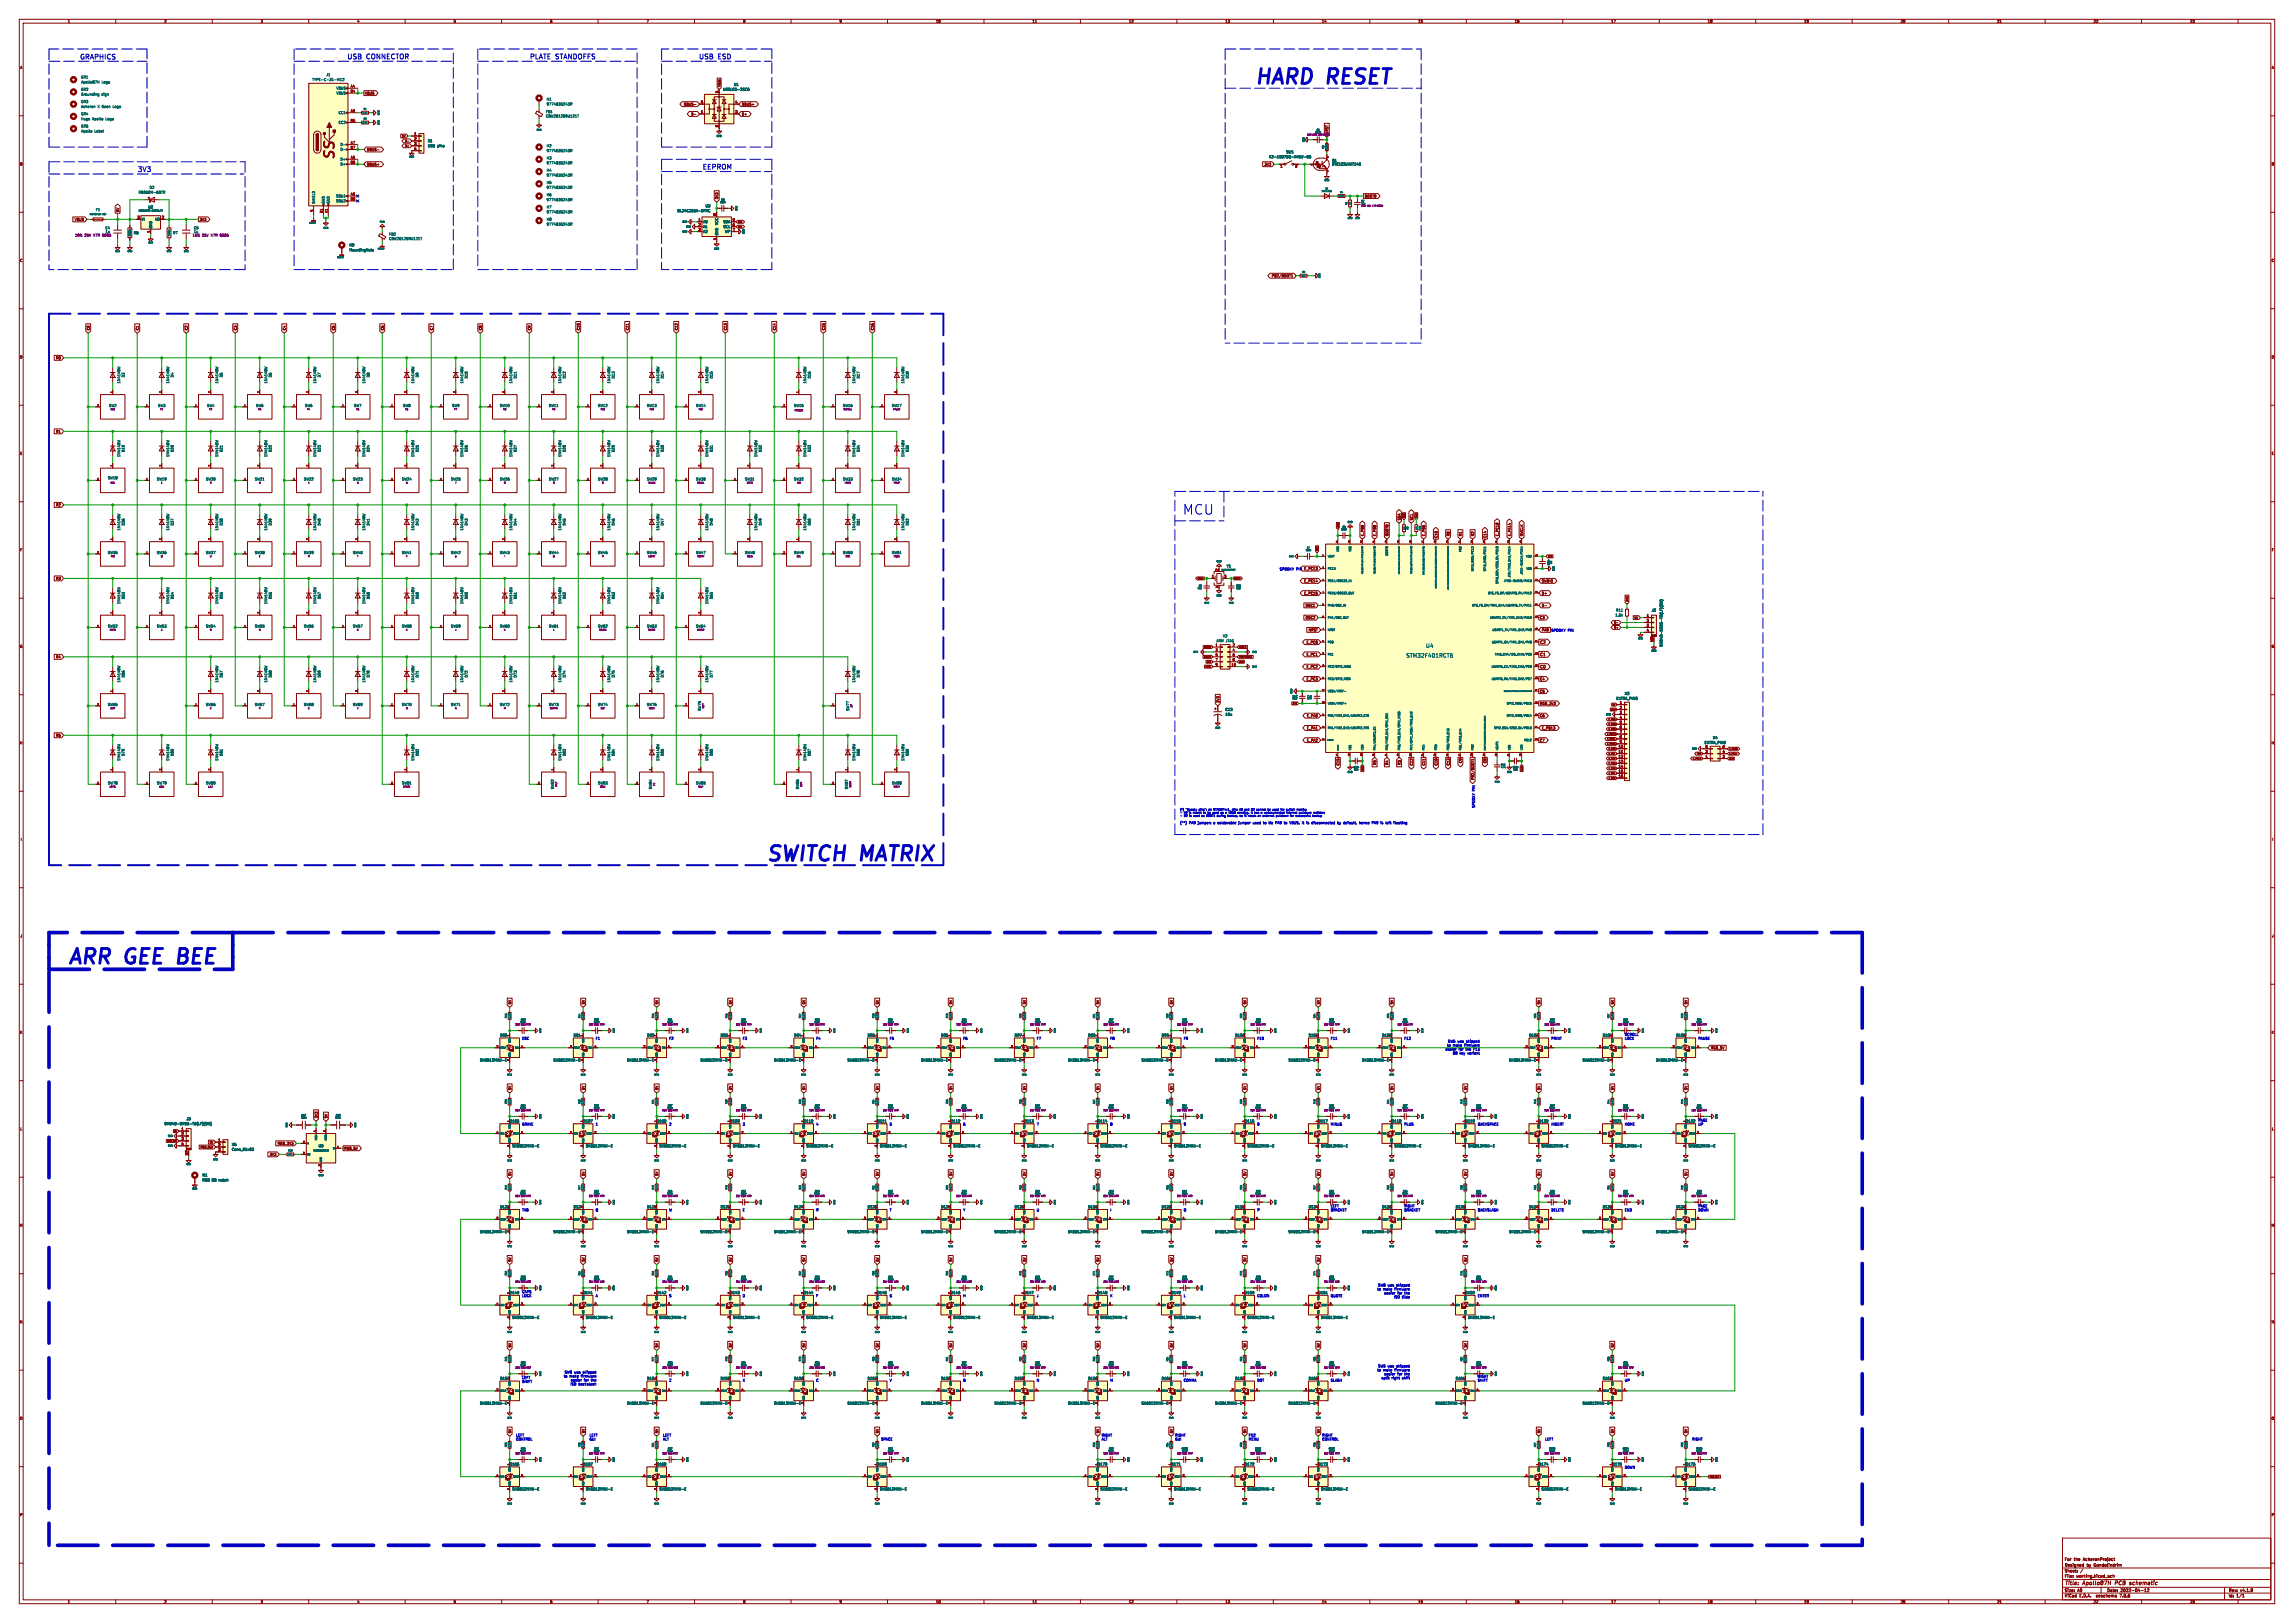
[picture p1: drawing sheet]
<svg xmlns="http://www.w3.org/2000/svg" width="1189mm" height="841mm" viewBox="0 0 1189 841" stroke-linecap="round" stroke-linejoin="round" font-family="sans-serif">
<defs><g id="words">
<g font-size="10.6" fill="#0000c2">
<text x="649" y="44">HARD RESET</text>
<text x="396" y="447">SWITCH MATRIX</text>
<text x="34" y="500">ARR GEE BEE</text>
</g>
<text font-size="7.1" fill="#840000" x="175" y="84" transform="rotate(-90 175 84)">SS</text>
<text font-size="7.1" fill="#0000c2" x="614" y="267">MCU</text>
<g font-size="3.5" fill="#0000c2">
<text x="41" y="31">GRAPHICS</text>
<text x="180" y="31">USB</text>
<text x="190" y="31">CONNECTOR</text>
<text x="274" y="31">PLATE STANDOFFS</text>
<text x="362" y="31">USB</text>
<text x="373" y="31">ESD</text>
<text x="71" y="89">3V3</text>
<text x="364" y="88">EEPROM</text>
</g>
<g font-size="2.8" fill="#006464">
<text x="728" y="341">STM32F401RCT6</text>
<text x="739" y="336">U4</text>
</g>
<g font-size="2.8" fill="#840000">
<text x="1070" y="822">Title:</text>
<text x="1080" y="822">Apollo87H</text>
<text x="1097" y="822">PCB</text>
<text x="1105" y="822">schematic</text>
</g>
<g font-size="2.1" fill="#840000">
<text x="798" y="334">C2</text>
<text x="798" y="340">C1</text>
<text x="798" y="347">C0</text>
<text x="1070" y="809">For</text>
<text x="1075" y="809">the</text>
<text x="1080" y="809">AcheronProject</text>
<text x="1070" y="815">Sheet:</text>
<text x="1070" y="812">Designed</text>
<text x="1082" y="812">by</text>
<text x="1086" y="812">Gondolindrim</text>
<text x="1070" y="818">File:</text>
<text x="1076" y="818">working.kicad_sch</text>
<text x="1070" y="828">KiCad</text>
<text x="1070" y="825">Size:</text>
<text x="1077" y="825">A0</text>
<text x="1078" y="828">E.D.A.</text>
<text x="1087" y="828">eeschema</text>
<text x="1092" y="825">Date:</text>
<text x="1099" y="828">7.0.6</text>
<text x="1099" y="825">2022-04-12</text>
<text x="1155" y="825">Rev:</text>
<text x="1155" y="828">Id:</text>
<text x="1159" y="828">1/1</text>
<text x="1161" y="825">v4.1.9</text>
</g>
<g font-size="1.8" fill="#840000">
<text x="35" y="12">1</text>
<text x="85" y="12">2</text>
<text x="135" y="12">3</text>
<text x="185" y="12">4</text>
<text x="235" y="12">5</text>
<text x="285" y="12">6</text>
<text x="335" y="12">7</text>
<text x="385" y="12">8</text>
<text x="435" y="12">9</text>
<text x="485" y="12">10</text>
<text x="535" y="12">11</text>
<text x="585" y="12">12</text>
<text x="635" y="12">13</text>
<text x="685" y="12">14</text>
<text x="735" y="12">15</text>
<text x="785" y="12">16</text>
<text x="835" y="12">17</text>
<text x="885" y="12">18</text>
<text x="935" y="12">19</text>
<text x="985" y="12">20</text>
<text x="1035" y="12">21</text>
<text x="1085" y="12">22</text>
<text x="1135" y="12">23</text>
<text x="10" y="36">A</text>
<text x="1177" y="36">A</text>
<text x="189" y="49">VBUS</text>
<text x="354" y="55">DBUS-</text>
<text x="384" y="55">DBUS+</text>
<text x="358" y="60">D-</text>
<text x="384" y="60">D+</text>
<text x="689" y="70" transform="rotate(-90 689 70)">NRST</text>
<text x="190" y="78">DBUS-</text>
<text x="10" y="86">B</text>
<text x="190" y="86">DBUS+</text>
<text x="655" y="86">3V3</text>
<text x="1177" y="86">B</text>
<text x="372" y="103" transform="rotate(-90 372 103)">3V3</text>
<text x="707" y="103">BOOT0</text>
<text x="62" y="110" transform="rotate(-90 62 110)">5V</text>
<text x="39" y="115">VBUS</text>
<text x="103" y="115">3V3</text>
<text x="10" y="136">C</text>
<text x="1177" y="136">C</text>
<text x="659" y="144">PB2/BOOT1</text>
<text x="47" y="171" transform="rotate(-90 47 171)">C0</text>
<text x="72" y="171" transform="rotate(-90 72 171)">C1</text>
<text x="97" y="171" transform="rotate(-90 97 171)">C2</text>
<text x="123" y="171" transform="rotate(-90 123 171)">C3</text>
<text x="148" y="171" transform="rotate(-90 148 171)">C4</text>
<text x="174" y="171" transform="rotate(-90 174 171)">C5</text>
<text x="199" y="171" transform="rotate(-90 199 171)">C6</text>
<text x="224" y="171" transform="rotate(-90 224 171)">C7</text>
<text x="250" y="171" transform="rotate(-90 250 171)">C8</text>
<text x="275" y="171" transform="rotate(-90 275 171)">C9</text>
<text x="301" y="171" transform="rotate(-90 301 171)">C10</text>
<text x="326" y="171" transform="rotate(-90 326 171)">C11</text>
<text x="351" y="171" transform="rotate(-90 351 171)">C12</text>
<text x="377" y="171" transform="rotate(-90 377 171)">C13</text>
<text x="402" y="171" transform="rotate(-90 402 171)">C14</text>
<text x="428" y="171" transform="rotate(-90 428 171)">C15</text>
<text x="453" y="171" transform="rotate(-90 453 171)">C16</text>
<text x="10" y="186">D</text>
<text x="1177" y="186">D</text>
<text x="29" y="186">R0</text>
<text x="29" y="224">R1</text>
<text x="10" y="236">E</text>
<text x="1177" y="236">E</text>
<text x="29" y="263">R2</text>
<text x="726" y="270" transform="rotate(-90 726 270)">SDA</text>
<text x="732" y="270" transform="rotate(-90 732 270)">SCL</text>
<text x="707" y="278" transform="rotate(-90 707 278)">E_PB9</text>
<text x="713" y="278" transform="rotate(-90 713 278)">E_PB8</text>
<text x="720" y="278" transform="rotate(-90 720 278)">BOOT0</text>
<text x="739" y="278" transform="rotate(-90 739 278)">E_PB5</text>
<text x="745" y="279" transform="rotate(-90 745 279)">C16</text>
<text x="752" y="278" transform="rotate(-90 752 278)">R0</text>
<text x="758" y="278" transform="rotate(-90 758 278)">R1</text>
<text x="764" y="278" transform="rotate(-90 764 278)">R2</text>
<text x="771" y="279" transform="rotate(-90 771 279)">C14</text>
<text x="777" y="278" transform="rotate(-90 777 278)">E_PC10</text>
<text x="783" y="278" transform="rotate(-90 783 278)">E_PA14</text>
<text x="790" y="278" transform="rotate(-90 790 278)">SWCLK</text>
<text x="10" y="286">F</text>
<text x="1177" y="286">F</text>
<text x="29" y="301">R3</text>
<text x="676" y="302">E_PC14</text>
<text x="799" y="302">SWDIO</text>
<text x="676" y="308">E_PC15</text>
<text x="799" y="308">D+</text>
<text x="677" y="315">OSC1</text>
<text x="799" y="315">D-</text>
<text x="677" y="321">OSC2</text>
<text x="798" y="321">C3</text>
<text x="678" y="327">NRST</text>
<text x="799" y="327">PA9</text>
<text x="10" y="336">G</text>
<text x="677" y="334">E_PC0</text>
<text x="1177" y="336">G</text>
<text x="29" y="341">R4</text>
<text x="677" y="340">E_PC1</text>
<text x="677" y="346">E_PC2</text>
<text x="677" y="353">E_PC3</text>
<text x="798" y="353">C4</text>
<text x="798" y="359">C5</text>
<text x="632" y="364" transform="rotate(-90 632 364)">3V3</text>
<text x="798" y="365">RGB_3V3</text>
<text x="677" y="372">E_PA0</text>
<text x="798" y="372">C6</text>
<text x="29" y="382">R5</text>
<text x="677" y="378">E_PA1</text>
<text x="799" y="378">E_PB13</text>
<text x="10" y="386">H</text>
<text x="677" y="384">E_PA2</text>
<text x="798" y="384">C7</text>
<text x="1177" y="386">H</text>
<text x="758" y="396" transform="rotate(-90 758 396)">C9</text>
<text x="771" y="396" transform="rotate(-90 771 396)">C8</text>
<text x="694" y="397" transform="rotate(-90 694 397)">C15</text>
<text x="713" y="397" transform="rotate(-90 713 397)">R5</text>
<text x="720" y="397" transform="rotate(-90 720 397)">R4</text>
<text x="726" y="397" transform="rotate(-90 726 397)">R3</text>
<text x="732" y="397" transform="rotate(-90 732 397)">C12</text>
<text x="739" y="397" transform="rotate(-90 739 397)">C11</text>
<text x="745" y="397" transform="rotate(-90 745 397)">C10</text>
<text x="752" y="397" transform="rotate(-90 752 397)">C13</text>
<text x="764" y="404" transform="rotate(-90 764 404)">PB2/BOOT1</text>
<text x="11" y="436">I</text>
<text x="1178" y="436">I</text>
<text x="10" y="486">J</text>
<text x="1177" y="486">J</text>
<text x="265" y="521" transform="rotate(-90 265 521)">5V</text>
<text x="303" y="521" transform="rotate(-90 303 521)">5V</text>
<text x="341" y="521" transform="rotate(-90 341 521)">5V</text>
<text x="379" y="521" transform="rotate(-90 379 521)">5V</text>
<text x="418" y="521" transform="rotate(-90 418 521)">5V</text>
<text x="456" y="521" transform="rotate(-90 456 521)">5V</text>
<text x="494" y="521" transform="rotate(-90 494 521)">5V</text>
<text x="532" y="521" transform="rotate(-90 532 521)">5V</text>
<text x="570" y="521" transform="rotate(-90 570 521)">5V</text>
<text x="608" y="521" transform="rotate(-90 608 521)">5V</text>
<text x="646" y="521" transform="rotate(-90 646 521)">5V</text>
<text x="684" y="521" transform="rotate(-90 684 521)">5V</text>
<text x="722" y="521" transform="rotate(-90 722 521)">5V</text>
<text x="799" y="521" transform="rotate(-90 799 521)">5V</text>
<text x="837" y="521" transform="rotate(-90 837 521)">5V</text>
<text x="875" y="521" transform="rotate(-90 875 521)">5V</text>
<text x="10" y="536">K</text>
<text x="1177" y="536">K</text>
<text x="887" y="544">RGB_5V</text>
<text x="265" y="565" transform="rotate(-90 265 565)">5V</text>
<text x="303" y="565" transform="rotate(-90 303 565)">5V</text>
<text x="341" y="565" transform="rotate(-90 341 565)">5V</text>
<text x="379" y="565" transform="rotate(-90 379 565)">5V</text>
<text x="418" y="565" transform="rotate(-90 418 565)">5V</text>
<text x="456" y="565" transform="rotate(-90 456 565)">5V</text>
<text x="494" y="565" transform="rotate(-90 494 565)">5V</text>
<text x="532" y="565" transform="rotate(-90 532 565)">5V</text>
<text x="570" y="565" transform="rotate(-90 570 565)">5V</text>
<text x="608" y="565" transform="rotate(-90 608 565)">5V</text>
<text x="646" y="565" transform="rotate(-90 646 565)">5V</text>
<text x="684" y="565" transform="rotate(-90 684 565)">5V</text>
<text x="722" y="565" transform="rotate(-90 722 565)">5V</text>
<text x="760" y="565" transform="rotate(-90 760 565)">5V</text>
<text x="799" y="565" transform="rotate(-90 799 565)">5V</text>
<text x="837" y="565" transform="rotate(-90 837 565)">5V</text>
<text x="875" y="565" transform="rotate(-90 875 565)">5V</text>
<text x="165" y="580" transform="rotate(-90 165 580)">3V3</text>
<text x="170" y="580" transform="rotate(-90 170 580)">5V</text>
<text x="10" y="586">L</text>
<text x="1177" y="586">L</text>
<text x="144" y="593">RGB_3V3</text>
<text x="140" y="599">3V3</text>
<text x="178" y="596">RGB_5V</text>
<text x="265" y="609" transform="rotate(-90 265 609)">5V</text>
<text x="303" y="609" transform="rotate(-90 303 609)">5V</text>
<text x="341" y="609" transform="rotate(-90 341 609)">5V</text>
<text x="379" y="609" transform="rotate(-90 379 609)">5V</text>
<text x="418" y="609" transform="rotate(-90 418 609)">5V</text>
<text x="456" y="609" transform="rotate(-90 456 609)">5V</text>
<text x="494" y="609" transform="rotate(-90 494 609)">5V</text>
<text x="532" y="609" transform="rotate(-90 532 609)">5V</text>
<text x="570" y="609" transform="rotate(-90 570 609)">5V</text>
<text x="608" y="609" transform="rotate(-90 608 609)">5V</text>
<text x="646" y="609" transform="rotate(-90 646 609)">5V</text>
<text x="684" y="609" transform="rotate(-90 684 609)">5V</text>
<text x="722" y="609" transform="rotate(-90 722 609)">5V</text>
<text x="760" y="609" transform="rotate(-90 760 609)">5V</text>
<text x="799" y="609" transform="rotate(-90 799 609)">5V</text>
<text x="837" y="609" transform="rotate(-90 837 609)">5V</text>
<text x="875" y="609" transform="rotate(-90 875 609)">5V</text>
<text x="10" y="636">M</text>
<text x="1177" y="636">M</text>
<text x="265" y="654" transform="rotate(-90 265 654)">5V</text>
<text x="303" y="654" transform="rotate(-90 303 654)">5V</text>
<text x="341" y="654" transform="rotate(-90 341 654)">5V</text>
<text x="379" y="654" transform="rotate(-90 379 654)">5V</text>
<text x="418" y="654" transform="rotate(-90 418 654)">5V</text>
<text x="456" y="654" transform="rotate(-90 456 654)">5V</text>
<text x="494" y="654" transform="rotate(-90 494 654)">5V</text>
<text x="532" y="654" transform="rotate(-90 532 654)">5V</text>
<text x="570" y="654" transform="rotate(-90 570 654)">5V</text>
<text x="608" y="654" transform="rotate(-90 608 654)">5V</text>
<text x="646" y="654" transform="rotate(-90 646 654)">5V</text>
<text x="684" y="654" transform="rotate(-90 684 654)">5V</text>
<text x="760" y="654" transform="rotate(-90 760 654)">5V</text>
<text x="10" y="686">N</text>
<text x="1177" y="686">N</text>
<text x="265" y="698" transform="rotate(-90 265 698)">5V</text>
<text x="341" y="698" transform="rotate(-90 341 698)">5V</text>
<text x="379" y="698" transform="rotate(-90 379 698)">5V</text>
<text x="418" y="698" transform="rotate(-90 418 698)">5V</text>
<text x="456" y="698" transform="rotate(-90 456 698)">5V</text>
<text x="494" y="698" transform="rotate(-90 494 698)">5V</text>
<text x="532" y="698" transform="rotate(-90 532 698)">5V</text>
<text x="570" y="698" transform="rotate(-90 570 698)">5V</text>
<text x="608" y="698" transform="rotate(-90 608 698)">5V</text>
<text x="646" y="698" transform="rotate(-90 646 698)">5V</text>
<text x="684" y="698" transform="rotate(-90 684 698)">5V</text>
<text x="760" y="698" transform="rotate(-90 760 698)">5V</text>
<text x="837" y="698" transform="rotate(-90 837 698)">5V</text>
<text x="10" y="736">O</text>
<text x="1177" y="736">O</text>
<text x="265" y="743" transform="rotate(-90 265 743)">5V</text>
<text x="303" y="743" transform="rotate(-90 303 743)">5V</text>
<text x="341" y="743" transform="rotate(-90 341 743)">5V</text>
<text x="456" y="743" transform="rotate(-90 456 743)">5V</text>
<text x="570" y="743" transform="rotate(-90 570 743)">5V</text>
<text x="608" y="743" transform="rotate(-90 608 743)">5V</text>
<text x="646" y="743" transform="rotate(-90 646 743)">5V</text>
<text x="684" y="743" transform="rotate(-90 684 743)">5V</text>
<text x="799" y="743" transform="rotate(-90 799 743)">5V</text>
<text x="837" y="743" transform="rotate(-90 837 743)">5V</text>
<text x="875" y="743" transform="rotate(-90 875 743)">5V</text>
<text x="10" y="786">P</text>
<text x="1177" y="786">P</text>
<text x="35" y="831">1</text>
<text x="85" y="831">2</text>
<text x="135" y="831">3</text>
<text x="185" y="831">4</text>
<text x="235" y="831">5</text>
<text x="285" y="831">6</text>
<text x="335" y="831">7</text>
<text x="385" y="831">8</text>
<text x="435" y="831">9</text>
<text x="485" y="831">10</text>
<text x="535" y="831">11</text>
<text x="585" y="831">12</text>
<text x="635" y="831">13</text>
<text x="685" y="831">14</text>
<text x="735" y="831">15</text>
<text x="785" y="831">16</text>
<text x="835" y="831">17</text>
<text x="885" y="831">18</text>
<text x="935" y="831">19</text>
<text x="985" y="831">20</text>
<text x="1035" y="831">21</text>
<text x="1085" y="831">22</text>
<text x="1135" y="831">23</text>
</g>
<g font-size="1.8" fill="#006464">
<text x="42" y="41">GR1</text>
<text x="169" y="40">J1</text>
<text x="42" y="47">GR2</text>
<text x="42" y="43">Apollo87H</text>
<text x="53" y="43">Logo</text>
<text x="162" y="42">TYPE-C-31-M12</text>
<text x="174" y="47">VBUS</text>
<text x="375" y="47">USBLC6-2SC6</text>
<text x="380" y="45">U1</text>
<text x="42" y="54">GR3</text>
<text x="42" y="50">Grounding</text>
<text x="53" y="50">sign</text>
<text x="174" y="49">VBUS</text>
<text x="283" y="52">H1</text>
<text x="42" y="60">GR4</text>
<text x="42" y="56">Acheron</text>
<text x="51" y="56">X Geon</text>
<text x="59" y="56">Logo</text>
<text x="175" y="59">CC1</text>
<text x="283" y="59">FB1</text>
<text x="283" y="55">9774035243R</text>
<text x="42" y="62">Huge</text>
<text x="48" y="62">Apollo</text>
<text x="55" y="62">Logo</text>
<text x="175" y="64">CC2</text>
<text x="283" y="61">CBW201209U121T</text>
<text x="42" y="66">GR5</text>
<text x="42" y="69">Apollo</text>
<text x="49" y="69">Label</text>
<text x="176" y="76">D-</text>
<text x="222" y="76">USB</text>
<text x="222" y="74">X1</text>
<text x="227" y="76">pins</text>
<text x="283" y="76">H2</text>
<text x="176" y="83">D+</text>
<text x="176" y="78">D-</text>
<text x="283" y="79">9774035243R</text>
<text x="283" y="83">H3</text>
<text x="658" y="82">K2-1187SQ-A4SW-06</text>
<text x="667" y="80">SW1</text>
<text x="176" y="86">D+</text>
<text x="283" y="89">H4</text>
<text x="283" y="85">9774035243R</text>
<text x="690" y="84">Q1</text>
<text x="690" y="86">DTC123JKAT146</text>
<text x="283" y="95">H5</text>
<text x="283" y="92">9774035243R</text>
<text x="72" y="101">RB060M-60TR</text>
<text x="77" y="98">D2</text>
<text x="283" y="102">H6</text>
<text x="283" y="98">9774035243R</text>
<text x="163" y="106" transform="rotate(-90 163 106)">SHIELD</text>
<text x="169" y="106" transform="rotate(-90 169 106)">GND</text>
<text x="171" y="106" transform="rotate(-90 171 106)">GND</text>
<text x="174" y="102">SBU1</text>
<text x="174" y="105">SBU2</text>
<text x="283" y="104">9774035243R</text>
<text x="366" y="108">U3</text>
<text x="50" y="110">F1</text>
<text x="77" y="108">U2</text>
<text x="283" y="108">H7</text>
<text x="283" y="111">9774035243R</text>
<text x="351" y="110">BL24C256A-SFRC</text>
<text x="54" y="119">C4</text>
<text x="73" y="115">VI</text>
<text x="79" y="118" transform="rotate(-90 79 118)">GND</text>
<text x="80" y="115">VO</text>
<text x="100" y="119">C5</text>
<text x="283" y="115">H8</text>
<text x="283" y="117">9774035243R</text>
<text x="364" y="116">A0</text>
<text x="364" y="118">A1</text>
<text x="372" y="117" transform="rotate(-90 372 117)">VCC</text>
<text x="375" y="116">SDA</text>
<text x="375" y="118">SCL</text>
<text x="69" y="122">R6</text>
<text x="90" y="122">R7</text>
<text x="202" y="122">FB2</text>
<text x="202" y="125">CBW201209U121T</text>
<text x="364" y="121">A2</text>
<text x="372" y="122" transform="rotate(-90 372 122)">GND</text>
<text x="376" y="121">WP</text>
<text x="181" y="128">H9</text>
<text x="181" y="130">MountingHole</text>
<text x="65" y="196" transform="rotate(-90 65 196)">D3</text>
<text x="90" y="196" transform="rotate(-90 90 196)">D4</text>
<text x="116" y="196" transform="rotate(-90 116 196)">D5</text>
<text x="141" y="196" transform="rotate(-90 141 196)">D6</text>
<text x="166" y="196" transform="rotate(-90 166 196)">D7</text>
<text x="192" y="196" transform="rotate(-90 192 196)">D8</text>
<text x="217" y="196" transform="rotate(-90 217 196)">D9</text>
<text x="243" y="196" transform="rotate(-90 243 196)">D10</text>
<text x="268" y="196" transform="rotate(-90 268 196)">D11</text>
<text x="293" y="196" transform="rotate(-90 293 196)">D12</text>
<text x="319" y="196" transform="rotate(-90 319 196)">D13</text>
<text x="344" y="196" transform="rotate(-90 344 196)">D14</text>
<text x="370" y="196" transform="rotate(-90 370 196)">D15</text>
<text x="420" y="196" transform="rotate(-90 420 196)">D16</text>
<text x="446" y="196" transform="rotate(-90 446 196)">D17</text>
<text x="471" y="196" transform="rotate(-90 471 196)">D18</text>
<text x="62" y="199" transform="rotate(-90 62 199)">1N4148W</text>
<text x="88" y="199" transform="rotate(-90 88 199)">1N4148W</text>
<text x="113" y="199" transform="rotate(-90 113 199)">1N4148W</text>
<text x="139" y="199" transform="rotate(-90 139 199)">1N4148W</text>
<text x="164" y="199" transform="rotate(-90 164 199)">1N4148W</text>
<text x="189" y="199" transform="rotate(-90 189 199)">1N4148W</text>
<text x="215" y="199" transform="rotate(-90 215 199)">1N4148W</text>
<text x="240" y="199" transform="rotate(-90 240 199)">1N4148W</text>
<text x="266" y="199" transform="rotate(-90 266 199)">1N4148W</text>
<text x="291" y="199" transform="rotate(-90 291 199)">1N4148W</text>
<text x="316" y="199" transform="rotate(-90 316 199)">1N4148W</text>
<text x="342" y="199" transform="rotate(-90 342 199)">1N4148W</text>
<text x="367" y="199" transform="rotate(-90 367 199)">1N4148W</text>
<text x="418" y="199" transform="rotate(-90 418 199)">1N4148W</text>
<text x="443" y="199" transform="rotate(-90 443 199)">1N4148W</text>
<text x="469" y="199" transform="rotate(-90 469 199)">1N4148W</text>
<text x="56" y="211">SW2</text>
<text x="82" y="211">SW3</text>
<text x="107" y="211">SW4</text>
<text x="133" y="211">SW5</text>
<text x="158" y="211">SW6</text>
<text x="183" y="211">SW7</text>
<text x="209" y="211">SW8</text>
<text x="234" y="211">SW9</text>
<text x="259" y="211">SW10</text>
<text x="284" y="211">SW11</text>
<text x="310" y="211">SW12</text>
<text x="335" y="211">SW13</text>
<text x="361" y="211">SW14</text>
<text x="411" y="211">SW15</text>
<text x="437" y="211">SW16</text>
<text x="462" y="211">SW17</text>
<text x="62" y="237" transform="rotate(-90 62 237)">1N4148W</text>
<text x="65" y="234" transform="rotate(-90 65 234)">D19</text>
<text x="88" y="237" transform="rotate(-90 88 237)">1N4148W</text>
<text x="90" y="234" transform="rotate(-90 90 234)">D20</text>
<text x="113" y="237" transform="rotate(-90 113 237)">1N4148W</text>
<text x="116" y="234" transform="rotate(-90 116 234)">D21</text>
<text x="139" y="237" transform="rotate(-90 139 237)">1N4148W</text>
<text x="141" y="234" transform="rotate(-90 141 234)">D22</text>
<text x="164" y="237" transform="rotate(-90 164 237)">1N4148W</text>
<text x="166" y="234" transform="rotate(-90 166 234)">D23</text>
<text x="189" y="237" transform="rotate(-90 189 237)">1N4148W</text>
<text x="192" y="234" transform="rotate(-90 192 234)">D24</text>
<text x="215" y="237" transform="rotate(-90 215 237)">1N4148W</text>
<text x="217" y="234" transform="rotate(-90 217 234)">D25</text>
<text x="240" y="237" transform="rotate(-90 240 237)">1N4148W</text>
<text x="243" y="234" transform="rotate(-90 243 234)">D26</text>
<text x="266" y="237" transform="rotate(-90 266 237)">1N4148W</text>
<text x="268" y="234" transform="rotate(-90 268 234)">D27</text>
<text x="291" y="237" transform="rotate(-90 291 237)">1N4148W</text>
<text x="293" y="234" transform="rotate(-90 293 234)">D28</text>
<text x="316" y="237" transform="rotate(-90 316 237)">1N4148W</text>
<text x="319" y="234" transform="rotate(-90 319 234)">D29</text>
<text x="342" y="237" transform="rotate(-90 342 237)">1N4148W</text>
<text x="344" y="234" transform="rotate(-90 344 234)">D30</text>
<text x="367" y="237" transform="rotate(-90 367 237)">1N4148W</text>
<text x="370" y="234" transform="rotate(-90 370 234)">D31</text>
<text x="393" y="237" transform="rotate(-90 393 237)">1N4148W</text>
<text x="395" y="234" transform="rotate(-90 395 234)">D32</text>
<text x="418" y="237" transform="rotate(-90 418 237)">1N4148W</text>
<text x="420" y="234" transform="rotate(-90 420 234)">D33</text>
<text x="443" y="237" transform="rotate(-90 443 237)">1N4148W</text>
<text x="446" y="234" transform="rotate(-90 446 234)">D34</text>
<text x="469" y="237" transform="rotate(-90 469 237)">1N4148W</text>
<text x="471" y="234" transform="rotate(-90 471 234)">D35</text>
<text x="56" y="249">SW18</text>
<text x="81" y="249">SW19</text>
<text x="107" y="249">SW20</text>
<text x="132" y="249">SW21</text>
<text x="157" y="249">SW22</text>
<text x="183" y="249">SW23</text>
<text x="208" y="249">SW24</text>
<text x="234" y="249">SW25</text>
<text x="259" y="249">SW26</text>
<text x="284" y="249">SW27</text>
<text x="310" y="249">SW28</text>
<text x="335" y="249">SW29</text>
<text x="361" y="249">SW30</text>
<text x="386" y="249">SW31</text>
<text x="411" y="249">SW32</text>
<text x="437" y="249">SW33</text>
<text x="462" y="249">SW34</text>
<text x="62" y="275" transform="rotate(-90 62 275)">1N4148W</text>
<text x="65" y="272" transform="rotate(-90 65 272)">D36</text>
<text x="88" y="275" transform="rotate(-90 88 275)">1N4148W</text>
<text x="90" y="272" transform="rotate(-90 90 272)">D37</text>
<text x="113" y="275" transform="rotate(-90 113 275)">1N4148W</text>
<text x="116" y="272" transform="rotate(-90 116 272)">D38</text>
<text x="139" y="275" transform="rotate(-90 139 275)">1N4148W</text>
<text x="141" y="272" transform="rotate(-90 141 272)">D39</text>
<text x="164" y="275" transform="rotate(-90 164 275)">1N4148W</text>
<text x="166" y="272" transform="rotate(-90 166 272)">D40</text>
<text x="189" y="275" transform="rotate(-90 189 275)">1N4148W</text>
<text x="192" y="272" transform="rotate(-90 192 272)">D41</text>
<text x="215" y="275" transform="rotate(-90 215 275)">1N4148W</text>
<text x="217" y="272" transform="rotate(-90 217 272)">D42</text>
<text x="240" y="275" transform="rotate(-90 240 275)">1N4148W</text>
<text x="243" y="272" transform="rotate(-90 243 272)">D43</text>
<text x="266" y="275" transform="rotate(-90 266 275)">1N4148W</text>
<text x="268" y="272" transform="rotate(-90 268 272)">D44</text>
<text x="291" y="275" transform="rotate(-90 291 275)">1N4148W</text>
<text x="293" y="272" transform="rotate(-90 293 272)">D45</text>
<text x="316" y="275" transform="rotate(-90 316 275)">1N4148W</text>
<text x="319" y="272" transform="rotate(-90 319 272)">D46</text>
<text x="342" y="275" transform="rotate(-90 342 275)">1N4148W</text>
<text x="344" y="272" transform="rotate(-90 344 272)">D47</text>
<text x="367" y="275" transform="rotate(-90 367 275)">1N4148W</text>
<text x="370" y="272" transform="rotate(-90 370 272)">D48</text>
<text x="393" y="275" transform="rotate(-90 393 275)">1N4148W</text>
<text x="395" y="272" transform="rotate(-90 395 272)">D49</text>
<text x="418" y="275" transform="rotate(-90 418 275)">1N4148W</text>
<text x="420" y="272" transform="rotate(-90 420 272)">D50</text>
<text x="443" y="275" transform="rotate(-90 443 275)">1N4148W</text>
<text x="446" y="272" transform="rotate(-90 446 272)">D51</text>
<text x="469" y="275" transform="rotate(-90 469 275)">1N4148W</text>
<text x="471" y="272" transform="rotate(-90 471 272)">D52</text>
<text x="56" y="287">SW35</text>
<text x="81" y="287">SW36</text>
<text x="107" y="287">SW37</text>
<text x="132" y="287">SW38</text>
<text x="157" y="287">SW39</text>
<text x="183" y="287">SW40</text>
<text x="208" y="287">SW41</text>
<text x="234" y="287">SW42</text>
<text x="259" y="287">SW43</text>
<text x="284" y="287">SW44</text>
<text x="310" y="287">SW45</text>
<text x="335" y="287">SW46</text>
<text x="361" y="287">SW47</text>
<text x="386" y="287">SW48</text>
<text x="411" y="287">SW49</text>
<text x="437" y="287">SW50</text>
<text x="462" y="287">SW51</text>
<text x="636" y="294">Y1</text>
<text x="65" y="311" transform="rotate(-90 65 311)">D53</text>
<text x="90" y="311" transform="rotate(-90 90 311)">D54</text>
<text x="116" y="311" transform="rotate(-90 116 311)">D55</text>
<text x="141" y="311" transform="rotate(-90 141 311)">D56</text>
<text x="166" y="311" transform="rotate(-90 166 311)">D57</text>
<text x="192" y="311" transform="rotate(-90 192 311)">D58</text>
<text x="217" y="311" transform="rotate(-90 217 311)">D59</text>
<text x="243" y="311" transform="rotate(-90 243 311)">D60</text>
<text x="268" y="311" transform="rotate(-90 268 311)">D61</text>
<text x="293" y="311" transform="rotate(-90 293 311)">D62</text>
<text x="319" y="311" transform="rotate(-90 319 311)">D63</text>
<text x="344" y="311" transform="rotate(-90 344 311)">D64</text>
<text x="370" y="311" transform="rotate(-90 370 311)">D65</text>
<text x="62" y="313" transform="rotate(-90 62 313)">1N4148W</text>
<text x="88" y="313" transform="rotate(-90 88 313)">1N4148W</text>
<text x="113" y="313" transform="rotate(-90 113 313)">1N4148W</text>
<text x="139" y="313" transform="rotate(-90 139 313)">1N4148W</text>
<text x="164" y="313" transform="rotate(-90 164 313)">1N4148W</text>
<text x="189" y="313" transform="rotate(-90 189 313)">1N4148W</text>
<text x="215" y="313" transform="rotate(-90 215 313)">1N4148W</text>
<text x="240" y="313" transform="rotate(-90 240 313)">1N4148W</text>
<text x="266" y="313" transform="rotate(-90 266 313)">1N4148W</text>
<text x="291" y="313" transform="rotate(-90 291 313)">1N4148W</text>
<text x="316" y="313" transform="rotate(-90 316 313)">1N4148W</text>
<text x="342" y="313" transform="rotate(-90 342 313)">1N4148W</text>
<text x="367" y="313" transform="rotate(-90 367 313)">1N4148W</text>
<text x="837" y="317">R11</text>
<text x="856" y="317">J2</text>
<text x="837" y="320">1.5k</text>
<text x="56" y="325">SW52</text>
<text x="81" y="325">SW53</text>
<text x="107" y="325">SW54</text>
<text x="132" y="325">SW55</text>
<text x="157" y="325">SW56</text>
<text x="183" y="325">SW57</text>
<text x="208" y="325">SW58</text>
<text x="234" y="325">SW59</text>
<text x="259" y="325">SW60</text>
<text x="284" y="325">SW61</text>
<text x="310" y="325">SW62</text>
<text x="335" y="325">SW63</text>
<text x="361" y="325">SW64</text>
<text x="630" y="333">ARM JTAG</text>
<text x="634" y="330">X2</text>
<text x="862" y="335" transform="rotate(-90 862 335)">SM04B-SRSS-TB(LF)(SN)</text>
<text x="62" y="354" transform="rotate(-90 62 354)">1N4148W</text>
<text x="65" y="351" transform="rotate(-90 65 351)">D66</text>
<text x="113" y="354" transform="rotate(-90 113 354)">1N4148W</text>
<text x="116" y="351" transform="rotate(-90 116 351)">D67</text>
<text x="139" y="354" transform="rotate(-90 139 354)">1N4148W</text>
<text x="141" y="351" transform="rotate(-90 141 351)">D68</text>
<text x="164" y="354" transform="rotate(-90 164 354)">1N4148W</text>
<text x="166" y="351" transform="rotate(-90 166 351)">D69</text>
<text x="189" y="354" transform="rotate(-90 189 354)">1N4148W</text>
<text x="192" y="351" transform="rotate(-90 192 351)">D70</text>
<text x="215" y="354" transform="rotate(-90 215 354)">1N4148W</text>
<text x="217" y="351" transform="rotate(-90 217 351)">D71</text>
<text x="240" y="354" transform="rotate(-90 240 354)">1N4148W</text>
<text x="243" y="351" transform="rotate(-90 243 351)">D72</text>
<text x="266" y="354" transform="rotate(-90 266 354)">1N4148W</text>
<text x="268" y="351" transform="rotate(-90 268 351)">D73</text>
<text x="291" y="354" transform="rotate(-90 291 354)">1N4148W</text>
<text x="293" y="351" transform="rotate(-90 293 351)">D74</text>
<text x="316" y="354" transform="rotate(-90 316 354)">1N4148W</text>
<text x="319" y="351" transform="rotate(-90 319 351)">D75</text>
<text x="342" y="354" transform="rotate(-90 342 354)">1N4148W</text>
<text x="344" y="351" transform="rotate(-90 344 351)">D76</text>
<text x="367" y="354" transform="rotate(-90 367 354)">1N4148W</text>
<text x="370" y="351" transform="rotate(-90 370 351)">D77</text>
<text x="443" y="354" transform="rotate(-90 443 354)">1N4148W</text>
<text x="446" y="351" transform="rotate(-90 446 351)">D78</text>
<text x="56" y="366">SW65</text>
<text x="107" y="366">SW66</text>
<text x="132" y="366">SW67</text>
<text x="157" y="366">SW68</text>
<text x="183" y="366">SW69</text>
<text x="208" y="366">SW70</text>
<text x="234" y="366">SW71</text>
<text x="259" y="366">SW72</text>
<text x="284" y="366">SW73</text>
<text x="310" y="366">SW74</text>
<text x="335" y="366">SW75</text>
<text x="838" y="363">EXTRA_PINS</text>
<text x="842" y="360">X3</text>
<text x="363" y="368" transform="rotate(-90 363 368)">SW76</text>
<text x="440" y="368" transform="rotate(-90 440 368)">SW77</text>
<text x="635" y="369">C13</text>
<text x="635" y="371">10u</text>
<text x="888" y="383">X4</text>
<text x="883" y="386">EXTRA_PINS</text>
<text x="62" y="394" transform="rotate(-90 62 394)">1N4148W</text>
<text x="65" y="392" transform="rotate(-90 65 392)">D79</text>
<text x="88" y="394" transform="rotate(-90 88 394)">1N4148W</text>
<text x="90" y="392" transform="rotate(-90 90 392)">D80</text>
<text x="113" y="394" transform="rotate(-90 113 394)">1N4148W</text>
<text x="116" y="392" transform="rotate(-90 116 392)">D81</text>
<text x="215" y="394" transform="rotate(-90 215 394)">1N4148W</text>
<text x="217" y="392" transform="rotate(-90 217 392)">D82</text>
<text x="291" y="394" transform="rotate(-90 291 394)">1N4148W</text>
<text x="293" y="392" transform="rotate(-90 293 392)">D83</text>
<text x="316" y="394" transform="rotate(-90 316 394)">1N4148W</text>
<text x="319" y="392" transform="rotate(-90 319 392)">D84</text>
<text x="342" y="394" transform="rotate(-90 342 394)">1N4148W</text>
<text x="344" y="392" transform="rotate(-90 344 392)">D85</text>
<text x="367" y="394" transform="rotate(-90 367 394)">1N4148W</text>
<text x="370" y="392" transform="rotate(-90 370 392)">D86</text>
<text x="418" y="394" transform="rotate(-90 418 394)">1N4148W</text>
<text x="420" y="392" transform="rotate(-90 420 392)">D87</text>
<text x="443" y="394" transform="rotate(-90 443 394)">1N4148W</text>
<text x="446" y="392" transform="rotate(-90 446 392)">D88</text>
<text x="469" y="394" transform="rotate(-90 469 394)">1N4148W</text>
<text x="471" y="392" transform="rotate(-90 471 392)">D89</text>
<text x="56" y="407">SW78</text>
<text x="81" y="407">SW79</text>
<text x="107" y="407">SW80</text>
<text x="208" y="407">SW81</text>
<text x="310" y="407">SW83</text>
<text x="361" y="407">SW85</text>
<text x="462" y="407">SW88</text>
<text x="287" y="409" transform="rotate(-90 287 409)">SW82</text>
<text x="338" y="409" transform="rotate(-90 338 409)">SW84</text>
<text x="414" y="409" transform="rotate(-90 414 409)">SW86</text>
<text x="440" y="409" transform="rotate(-90 440 409)">SW87</text>
<text x="259" y="537">D90</text>
<text x="297" y="537">D91</text>
<text x="335" y="537">D92</text>
<text x="373" y="537">D93</text>
<text x="411" y="537">D94</text>
<text x="450" y="537">D95</text>
<text x="488" y="537">D96</text>
<text x="526" y="537">D97</text>
<text x="564" y="537">D98</text>
<text x="602" y="537">D99</text>
<text x="640" y="537">D100</text>
<text x="678" y="537">D101</text>
<text x="716" y="537">D102</text>
<text x="792" y="537">D103</text>
<text x="831" y="537">D104</text>
<text x="869" y="537">D105</text>
<text x="249" y="550">SK6812MINI-E</text>
<text x="287" y="550">SK6812MINI-E</text>
<text x="325" y="550">SK6812MINI-E</text>
<text x="363" y="550">SK6812MINI-E</text>
<text x="401" y="550">SK6812MINI-E</text>
<text x="439" y="550">SK6812MINI-E</text>
<text x="477" y="550">SK6812MINI-E</text>
<text x="515" y="550">SK6812MINI-E</text>
<text x="553" y="550">SK6812MINI-E</text>
<text x="592" y="550">SK6812MINI-E</text>
<text x="630" y="550">SK6812MINI-E</text>
<text x="668" y="550">SK6812MINI-E</text>
<text x="706" y="550">SK6812MINI-E</text>
<text x="782" y="550">SK6812MINI-E</text>
<text x="820" y="550">SK6812MINI-E</text>
<text x="858" y="550">SK6812MINI-E</text>
<text x="97" y="581">J3</text>
<text x="264" y="582">D106</text>
<text x="302" y="582">D107</text>
<text x="340" y="582">D108</text>
<text x="378" y="582">D109</text>
<text x="417" y="582">D110</text>
<text x="455" y="582">D111</text>
<text x="493" y="582">D112</text>
<text x="531" y="582">D113</text>
<text x="569" y="582">D114</text>
<text x="607" y="582">D115</text>
<text x="645" y="582">D116</text>
<text x="683" y="582">D117</text>
<text x="721" y="582">D118</text>
<text x="759" y="582">D119</text>
<text x="798" y="582">D120</text>
<text x="836" y="582">D121</text>
<text x="874" y="582">D122</text>
<text x="85" y="583">SM04B-SRSS-TB(LF)(SN)</text>
<text x="120" y="594">X5</text>
<text x="120" y="596">Conn_01x03</text>
<text x="165" y="595">U5</text>
<text x="265" y="595">SK6812MINI-E</text>
<text x="304" y="595">SK6812MINI-E</text>
<text x="342" y="595">SK6812MINI-E</text>
<text x="380" y="595">SK6812MINI-E</text>
<text x="418" y="595">SK6812MINI-E</text>
<text x="456" y="595">SK6812MINI-E</text>
<text x="494" y="595">SK6812MINI-E</text>
<text x="532" y="595">SK6812MINI-E</text>
<text x="570" y="595">SK6812MINI-E</text>
<text x="608" y="595">SK6812MINI-E</text>
<text x="646" y="595">SK6812MINI-E</text>
<text x="685" y="595">SK6812MINI-E</text>
<text x="723" y="595">SK6812MINI-E</text>
<text x="761" y="595">SK6812MINI-E</text>
<text x="799" y="595">SK6812MINI-E</text>
<text x="837" y="595">SK6812MINI-E</text>
<text x="875" y="595">SK6812MINI-E</text>
<text x="105" y="610">M1</text>
<text x="105" y="612">RGB DB</text>
<text x="113" y="612">notch</text>
<text x="259" y="626">D123</text>
<text x="297" y="626">D124</text>
<text x="335" y="626">D125</text>
<text x="373" y="626">D126</text>
<text x="411" y="626">D127</text>
<text x="450" y="626">D128</text>
<text x="488" y="626">D129</text>
<text x="526" y="626">D130</text>
<text x="564" y="626">D131</text>
<text x="602" y="626">D132</text>
<text x="640" y="626">D133</text>
<text x="678" y="626">D134</text>
<text x="716" y="626">D135</text>
<text x="754" y="626">D136</text>
<text x="792" y="626">D137</text>
<text x="831" y="626">D138</text>
<text x="869" y="626">D139</text>
<text x="249" y="639">SK6812MINI-E</text>
<text x="287" y="639">SK6812MINI-E</text>
<text x="325" y="639">SK6812MINI-E</text>
<text x="363" y="639">SK6812MINI-E</text>
<text x="401" y="639">SK6812MINI-E</text>
<text x="439" y="639">SK6812MINI-E</text>
<text x="477" y="639">SK6812MINI-E</text>
<text x="515" y="639">SK6812MINI-E</text>
<text x="553" y="639">SK6812MINI-E</text>
<text x="592" y="639">SK6812MINI-E</text>
<text x="630" y="639">SK6812MINI-E</text>
<text x="668" y="639">SK6812MINI-E</text>
<text x="706" y="639">SK6812MINI-E</text>
<text x="744" y="639">SK6812MINI-E</text>
<text x="782" y="639">SK6812MINI-E</text>
<text x="820" y="639">SK6812MINI-E</text>
<text x="858" y="639">SK6812MINI-E</text>
<text x="264" y="671">D140</text>
<text x="302" y="671">D141</text>
<text x="340" y="671">D142</text>
<text x="378" y="671">D143</text>
<text x="417" y="671">D144</text>
<text x="455" y="671">D145</text>
<text x="493" y="671">D146</text>
<text x="531" y="671">D147</text>
<text x="569" y="671">D148</text>
<text x="607" y="671">D149</text>
<text x="645" y="671">D150</text>
<text x="683" y="671">D151</text>
<text x="759" y="671">D152</text>
<text x="265" y="684">SK6812MINI-E</text>
<text x="304" y="684">SK6812MINI-E</text>
<text x="342" y="684">SK6812MINI-E</text>
<text x="380" y="684">SK6812MINI-E</text>
<text x="418" y="684">SK6812MINI-E</text>
<text x="456" y="684">SK6812MINI-E</text>
<text x="494" y="684">SK6812MINI-E</text>
<text x="532" y="684">SK6812MINI-E</text>
<text x="570" y="684">SK6812MINI-E</text>
<text x="608" y="684">SK6812MINI-E</text>
<text x="646" y="684">SK6812MINI-E</text>
<text x="685" y="684">SK6812MINI-E</text>
<text x="761" y="684">SK6812MINI-E</text>
<text x="259" y="715">D153</text>
<text x="335" y="715">D154</text>
<text x="373" y="715">D155</text>
<text x="411" y="715">D156</text>
<text x="450" y="715">D157</text>
<text x="488" y="715">D158</text>
<text x="526" y="715">D159</text>
<text x="564" y="715">D160</text>
<text x="602" y="715">D161</text>
<text x="640" y="715">D162</text>
<text x="678" y="715">D163</text>
<text x="754" y="715">D164</text>
<text x="831" y="715">D165</text>
<text x="249" y="728">SK6812MINI-E</text>
<text x="325" y="728">SK6812MINI-E</text>
<text x="363" y="728">SK6812MINI-E</text>
<text x="401" y="728">SK6812MINI-E</text>
<text x="439" y="728">SK6812MINI-E</text>
<text x="477" y="728">SK6812MINI-E</text>
<text x="515" y="728">SK6812MINI-E</text>
<text x="553" y="728">SK6812MINI-E</text>
<text x="592" y="728">SK6812MINI-E</text>
<text x="630" y="728">SK6812MINI-E</text>
<text x="668" y="728">SK6812MINI-E</text>
<text x="744" y="728">SK6812MINI-E</text>
<text x="820" y="728">SK6812MINI-E</text>
<text x="264" y="760">D166</text>
<text x="302" y="760">D167</text>
<text x="340" y="760">D168</text>
<text x="455" y="760">D169</text>
<text x="569" y="760">D170</text>
<text x="607" y="760">D171</text>
<text x="645" y="760">D172</text>
<text x="683" y="760">D173</text>
<text x="798" y="760">D174</text>
<text x="836" y="760">D175</text>
<text x="874" y="760">D176</text>
<text x="265" y="772">SK6812MINI-E</text>
<text x="304" y="772">SK6812MINI-E</text>
<text x="342" y="772">SK6812MINI-E</text>
<text x="456" y="772">SK6812MINI-E</text>
<text x="570" y="772">SK6812MINI-E</text>
<text x="608" y="772">SK6812MINI-E</text>
<text x="646" y="772">SK6812MINI-E</text>
<text x="685" y="772">SK6812MINI-E</text>
<text x="799" y="772">SK6812MINI-E</text>
<text x="837" y="772">SK6812MINI-E</text>
<text x="875" y="772">SK6812MINI-E</text>
</g>
<g font-size="1.8" fill="#a90000">
<text x="182" y="45">A4</text>
<text x="182" y="48">B4</text>
<text x="363" y="54">6</text>
<text x="372" y="48" transform="rotate(-90 372 48)">5</text>
<text x="381" y="54">4</text>
<text x="182" y="58">A5</text>
<text x="363" y="59">1</text>
<text x="381" y="59">3</text>
<text x="182" y="63">B5</text>
<text x="215" y="70">1</text>
<text x="372" y="66" transform="rotate(-90 372 66)">2</text>
<text x="182" y="77">B7</text>
<text x="182" y="75">A7</text>
<text x="215" y="73">2</text>
<text x="215" y="75">3</text>
<text x="215" y="78">4</text>
<text x="182" y="82">A6</text>
<text x="182" y="85">B6</text>
<text x="664" y="87">1</text>
<text x="671" y="87">2</text>
<text x="182" y="101">A8</text>
<text x="182" y="104">B8</text>
<text x="71" y="113">3</text>
<text x="84" y="113">2</text>
<text x="162" y="110" transform="rotate(-90 162 110)">S</text>
<text x="167" y="111" transform="rotate(-90 167 111)">B1</text>
<text x="170" y="110" transform="rotate(-90 170 110)">A1</text>
<text x="371" y="112" transform="rotate(-90 371 112)">8</text>
<text x="362" y="115">1</text>
<text x="362" y="117">2</text>
<text x="362" y="120">3</text>
<text x="380" y="115">5</text>
<text x="380" y="117">6</text>
<text x="380" y="120">7</text>
<text x="78" y="121" transform="rotate(-90 78 121)">1</text>
<text x="371" y="125" transform="rotate(-90 371 125)">4</text>
<text x="628" y="299">1</text>
<text x="632" y="296" transform="rotate(-90 632 296)">2</text>
<text x="634" y="299">3</text>
<text x="632" y="305" transform="rotate(-90 632 305)">4</text>
<text x="853" y="320">1</text>
<text x="853" y="322">2</text>
<text x="853" y="325">3</text>
<text x="853" y="327">4</text>
<text x="630" y="335">1</text>
<text x="639" y="335">2</text>
<text x="857" y="333" transform="rotate(-90 857 333)">MP</text>
<text x="630" y="338">3</text>
<text x="630" y="340">5</text>
<text x="639" y="338">4</text>
<text x="639" y="340">6</text>
<text x="630" y="343">7</text>
<text x="630" y="345">9</text>
<text x="638" y="345">10</text>
<text x="639" y="343">8</text>
<text x="839" y="365">1</text>
<text x="839" y="367">2</text>
<text x="839" y="370">3</text>
<text x="839" y="372">4</text>
<text x="839" y="375">5</text>
<text x="839" y="378">6</text>
<text x="839" y="380">7</text>
<text x="839" y="383">8</text>
<text x="839" y="388">10</text>
<text x="839" y="385">9</text>
<text x="884" y="388">5</text>
<text x="893" y="388">6</text>
<text x="839" y="390">11</text>
<text x="839" y="393">12</text>
<text x="839" y="395">13</text>
<text x="884" y="393">1</text>
<text x="884" y="390">3</text>
<text x="893" y="393">2</text>
<text x="893" y="390">4</text>
<text x="839" y="398">14</text>
<text x="839" y="400">15</text>
<text x="839" y="403">16</text>
<text x="94" y="586">1</text>
<text x="94" y="588">2</text>
<text x="94" y="591">3</text>
<text x="94" y="593">4</text>
<text x="113" y="592">1</text>
<text x="98" y="599" transform="rotate(-90 98 599)">MP</text>
<text x="113" y="594">2</text>
<text x="113" y="597">3</text>
</g>
<g font-size="1.8" fill="#840084">
<text x="39" y="123">10%</text>
<text x="44" y="123">25V</text>
<text x="48" y="123">X7R</text>
<text x="53" y="123">0805</text>
<text x="55" y="121">1u</text>
<text x="100" y="123">10%</text>
<text x="100" y="121">1u</text>
<text x="105" y="123">25V</text>
<text x="109" y="123">X7R</text>
<text x="114" y="123">0805</text>
</g>
<g font-size="1.8" fill="#0000c2">
<text x="663" y="296">SPOOKY PIN E_PC13</text>
<text x="804" y="327">SPOOKY PIN</text>
<text x="765" y="419" transform="rotate(-90 765 419)">SPOOKY PIN</text>
<text x="612" y="427">(**)</text>
<text x="616" y="427">PA9</text>
<text x="621" y="427">jumper:</text>
<text x="629" y="427">a</text>
<text x="632" y="427">solderable</text>
<text x="643" y="427">jumper</text>
<text x="650" y="427">used</text>
<text x="656" y="427">to</text>
<text x="659" y="427">tie</text>
<text x="663" y="427">PA9</text>
<text x="667" y="427">to</text>
<text x="670" y="427">VBUS.</text>
<text x="677" y="427">It</text>
<text x="680" y="427">is</text>
<text x="682" y="427">disconnected</text>
<text x="696" y="427">by</text>
<text x="699" y="427">default,</text>
<text x="708" y="427">hence</text>
<text x="714" y="427">PA9</text>
<text x="719" y="427">is</text>
<text x="722" y="427">left</text>
<text x="726" y="427">floating</text>
<text x="271" y="539">ESC</text>
<text x="309" y="539">F1</text>
<text x="347" y="539">F2</text>
<text x="385" y="539">F3</text>
<text x="423" y="539">F4</text>
<text x="461" y="539">F5</text>
<text x="499" y="539">F6</text>
<text x="537" y="539">F7</text>
<text x="575" y="539">F8</text>
<text x="613" y="539">F9</text>
<text x="652" y="539">F10</text>
<text x="690" y="539">F11</text>
<text x="728" y="539">F12</text>
<text x="804" y="539">PRINT</text>
<text x="842" y="537">SCROLL</text>
<text x="842" y="539">LOCK</text>
<text x="880" y="539">PAUSE</text>
<text x="749" y="544">easier</text>
<text x="750" y="542">to</text>
<text x="750" y="540">SW5 was</text>
<text x="753" y="542">make</text>
<text x="756" y="544">for</text>
<text x="759" y="542">firmware</text>
<text x="760" y="544">the</text>
<text x="760" y="540">skipped</text>
<text x="764" y="544">F13</text>
<text x="753" y="546">88</text>
<text x="756" y="546">key</text>
<text x="761" y="546">variant</text>
<text x="880" y="581">PAGE</text>
<text x="271" y="583">GRAVE</text>
<text x="309" y="583">1</text>
<text x="347" y="583">2</text>
<text x="385" y="583">3</text>
<text x="423" y="583">4</text>
<text x="461" y="583">5</text>
<text x="499" y="583">6</text>
<text x="537" y="583">7</text>
<text x="575" y="583">8</text>
<text x="613" y="583">9</text>
<text x="652" y="583">0</text>
<text x="690" y="583">MINUS</text>
<text x="728" y="583">PLUS</text>
<text x="766" y="583">BACKSPACE</text>
<text x="804" y="583">INSERT</text>
<text x="842" y="583">HOME</text>
<text x="880" y="583">UP</text>
<text x="271" y="628">TAB</text>
<text x="309" y="628">Q</text>
<text x="347" y="628">W</text>
<text x="385" y="628">E</text>
<text x="423" y="628">R</text>
<text x="461" y="628">T</text>
<text x="499" y="628">Y</text>
<text x="537" y="628">U</text>
<text x="575" y="628">I</text>
<text x="613" y="628">O</text>
<text x="652" y="628">P</text>
<text x="690" y="626">LEFT</text>
<text x="690" y="628">BRACKET</text>
<text x="728" y="626">RIGHT</text>
<text x="728" y="628">BRACKET</text>
<text x="766" y="628">BACKSLASH</text>
<text x="804" y="628">DELETE</text>
<text x="842" y="628">END</text>
<text x="880" y="626">PAGE</text>
<text x="880" y="628">DOWN</text>
<text x="271" y="670">CAPS</text>
<text x="714" y="669">to</text>
<text x="714" y="667">SW8 was</text>
<text x="717" y="669">make</text>
<text x="717" y="671">easier</text>
<text x="723" y="669">firmware</text>
<text x="724" y="667">skipped</text>
<text x="724" y="671">for</text>
<text x="728" y="671">the</text>
<text x="271" y="672">LOCK</text>
<text x="309" y="672">A</text>
<text x="347" y="672">S</text>
<text x="385" y="672">D</text>
<text x="423" y="672">F</text>
<text x="461" y="672">G</text>
<text x="499" y="672">H</text>
<text x="537" y="672">J</text>
<text x="575" y="672">K</text>
<text x="613" y="672">L</text>
<text x="652" y="672">COLON</text>
<text x="690" y="672">QUOTE</text>
<text x="722" y="673">ISO</text>
<text x="727" y="673">tilde</text>
<text x="766" y="672">ENTER</text>
<text x="292" y="714">to</text>
<text x="293" y="712">SW8 was</text>
<text x="295" y="714">make</text>
<text x="301" y="714">firmware</text>
<text x="302" y="712">skipped</text>
<text x="714" y="711">to</text>
<text x="714" y="709">SW5 was</text>
<text x="717" y="711">make</text>
<text x="717" y="713">easier</text>
<text x="723" y="711">firmware</text>
<text x="724" y="709">skipped</text>
<text x="724" y="713">for</text>
<text x="728" y="713">the</text>
<text x="766" y="714">RIGHT</text>
<text x="271" y="715">LEFT</text>
<text x="271" y="717">SHIFT</text>
<text x="295" y="718">ISO</text>
<text x="296" y="716">easier</text>
<text x="300" y="718">backslash</text>
<text x="303" y="716">for</text>
<text x="306" y="716">the</text>
<text x="347" y="716">Z</text>
<text x="385" y="716">X</text>
<text x="423" y="716">C</text>
<text x="461" y="716">V</text>
<text x="499" y="716">B</text>
<text x="537" y="716">N</text>
<text x="575" y="716">M</text>
<text x="613" y="716">COMMA</text>
<text x="652" y="716">DOT</text>
<text x="690" y="716">SLASH</text>
<text x="716" y="715">split</text>
<text x="721" y="715">right</text>
<text x="727" y="715">shift</text>
<text x="766" y="716">SHIFT</text>
<text x="842" y="716">UP</text>
<text x="267" y="744">LEFT</text>
<text x="267" y="747">CONTROL</text>
<text x="305" y="744">LEFT</text>
<text x="305" y="747">GUI</text>
<text x="344" y="744">LEFT</text>
<text x="344" y="747">ALT</text>
<text x="457" y="747">SPACE</text>
<text x="571" y="744">RIGHT</text>
<text x="571" y="747">ALT</text>
<text x="609" y="744">RIGHT</text>
<text x="609" y="747">GUI</text>
<text x="647" y="744">FN2</text>
<text x="647" y="747">MENU</text>
<text x="685" y="744">RIGHT</text>
<text x="685" y="747">CONTROL</text>
<text x="801" y="747">LEFT</text>
<text x="877" y="747">RIGHT</text>
<text x="842" y="761">DOWN</text>
</g>
<g font-size="1.4" fill="#840000">
<text x="374" y="45" transform="rotate(-90 374 45)">VBUS</text>
<text x="208" y="71">5V</text>
<text x="210" y="76">D+</text>
<text x="210" y="74">D-</text>
<text x="844" y="312" transform="rotate(-90 844 312)">3V3</text>
<text x="836" y="323">D-</text>
<text x="847" y="321">5V</text>
<text x="836" y="326">D+</text>
<text x="109" y="593">5V</text>
<text x="104" y="595">RGB_OUT</text>
</g>
<g font-size="1.4" fill="#006464">
<text x="68" y="123" transform="rotate(-90 68 123)">100k</text>
<text x="88" y="123" transform="rotate(-90 88 123)">100k</text>
<text x="694" y="286" transform="rotate(-90 694 286)">VDD</text>
<text x="701" y="286" transform="rotate(-90 701 286)">VSS</text>
<text x="758" y="286" transform="rotate(-90 758 286)">PD2</text>
<text x="688" y="289">VBAT</text>
<text x="720" y="288" transform="rotate(-90 720 288)">BOOT0</text>
<text x="791" y="289">VDD</text>
<text x="688" y="295">PC13</text>
<text x="764" y="296" transform="rotate(-90 764 296)">SPI3_MOSI/PC12</text>
<text x="770" y="296" transform="rotate(-90 770 296)">SPI3_MISO/PC11</text>
<text x="783" y="299" transform="rotate(-90 783 299)">JTDI/TIM2_CH1/PA14</text>
<text x="789" y="298" transform="rotate(-90 789 298)">JTCK-SWCLK/PA14</text>
<text x="791" y="295">VSS</text>
<text x="688" y="302">PC14/OSC32_IN</text>
<text x="777" y="303" transform="rotate(-90 777 303)">SPI3_SCK/I2S3_CK/PC10</text>
<text x="779" y="302">JTMS-SWDIO/PA13</text>
<text x="688" y="308">PC15/OSC32_OUT</text>
<text x="771" y="308">OTG_FS_DP/USART6_RX/PA12</text>
<text x="688" y="314">PH0/OSC_IN</text>
<text x="763" y="314">OTG_FS_DM/TIM1_CH4/USART6_TX/PA11</text>
<text x="688" y="321">PH1/OSC_OUT</text>
<text x="772" y="321">USART1_RX/TIM1_CH3/PA10</text>
<text x="688" y="327">NRST</text>
<text x="773" y="327">USART1_TX/TIM1_CH2/PA9</text>
<text x="688" y="333">PC0</text>
<text x="773" y="333">USART1_CK/TIM1_CH1/PA8</text>
<text x="688" y="340">PC1</text>
<text x="775" y="340">TIM3_CH4/I2S_CKIN/PC9</text>
<text x="688" y="346">PC2/SPI2_MISO</text>
<text x="773" y="346">USART6_CK/TIM3_CH3/PC8</text>
<text x="688" y="353">PC3/SPI2_MOSI</text>
<text x="773" y="353">USART6_RX/TIM3_CH2/PC7</text>
<text x="688" y="359">VSSA/VREF-</text>
<text x="688" y="365">VDDA/VREF+</text>
<text x="781" y="365">SPI2_MOSI/PB15</text>
<text x="688" y="372">PA0/TIM2_CH1/USART2_CTS</text>
<text x="781" y="372">SPI2_MISO/PB14</text>
<text x="688" y="378">PA1/TIM2_CH2/USART2_RTS</text>
<text x="774" y="378">SPI2_SCK/I2S2_CK/PB13</text>
<text x="701" y="389" transform="rotate(-90 701 389)">VSS</text>
<text x="707" y="389" transform="rotate(-90 707 389)">VDD</text>
<text x="713" y="389" transform="rotate(-90 713 389)">PA4/USART2_CK</text>
<text x="720" y="389" transform="rotate(-90 720 389)">PA5/TIM2_CH1/SPI1_SCK</text>
<text x="726" y="389" transform="rotate(-90 726 389)">PA6/TIM3_CH1/SPI1_MISO</text>
<text x="732" y="389" transform="rotate(-90 732 389)">PA7/SPI1_MOSI/TIM3_CH2</text>
<text x="739" y="389" transform="rotate(-90 739 389)">PC4</text>
<text x="745" y="389" transform="rotate(-90 745 389)">PC5</text>
<text x="751" y="389" transform="rotate(-90 751 389)">PB0/TIM3_CH3</text>
<text x="758" y="389" transform="rotate(-90 758 389)">PB1/TIM3_CH4</text>
<text x="764" y="389" transform="rotate(-90 764 389)">PB2</text>
<text x="777" y="389" transform="rotate(-90 777 389)">VCAP1</text>
<text x="783" y="389" transform="rotate(-90 783 389)">VSS</text>
<text x="789" y="389" transform="rotate(-90 789 389)">VDD</text>
<text x="790" y="384">PB12</text>
</g>
<g font-size="1.4" fill="#0000c2">
<text x="612" y="420">(*)</text>
<text x="614" y="422">A9</text>
<text x="614" y="423">B2</text>
<text x="615" y="420">&quot;Spooky</text>
<text x="617" y="422">is</text>
<text x="617" y="423">is</text>
<text x="619" y="422">meant</text>
<text x="619" y="423">used</text>
<text x="622" y="420">pins&quot;:</text>
<text x="624" y="423">as</text>
<text x="624" y="422">to</text>
<text x="626" y="423">BOOT1</text>
<text x="627" y="422">be</text>
<text x="627" y="420">on</text>
<text x="630" y="422">used</text>
<text x="630" y="420">STM32F4x1,</text>
<text x="632" y="423">during</text>
<text x="634" y="422">as</text>
<text x="637" y="422">a</text>
<text x="638" y="423">bootup,</text>
<text x="639" y="422">VBUS</text>
<text x="640" y="420">pins</text>
<text x="644" y="420">A9</text>
<text x="644" y="422">sensing.</text>
<text x="644" y="423">so</text>
<text x="647" y="420">and</text>
<text x="647" y="423">it</text>
<text x="649" y="423">needs</text>
<text x="650" y="420">B2</text>
<text x="651" y="422">It</text>
<text x="653" y="422">has</text>
<text x="653" y="420">cannot</text>
<text x="655" y="423">an</text>
<text x="657" y="422">a</text>
<text x="657" y="423">external</text>
<text x="659" y="422">undocumented</text>
<text x="659" y="420">be</text>
<text x="662" y="420">used</text>
<text x="664" y="423">pulldown</text>
<text x="667" y="420">for</text>
<text x="670" y="420">switch</text>
<text x="670" y="422">internal</text>
<text x="672" y="423">for</text>
<text x="675" y="423">successful</text>
<text x="675" y="420">matrix:</text>
<text x="677" y="422">pulldown</text>
<text x="684" y="423">bootup</text>
<text x="685" y="422">resistor;</text>
</g>
<g font-size="1.1" fill="#006464">
<text x="188" y="59">5.1k</text>
<text x="188" y="57">R1</text>
<text x="197" y="60" transform="rotate(-90 197 60)">GND</text>
<text x="188" y="64">5.1k</text>
<text x="188" y="62">R2</text>
<text x="197" y="65" transform="rotate(-90 197 65)">GND</text>
<text x="278" y="68">GND</text>
<text x="371" y="71">GND</text>
<text x="682" y="69">100n</text>
<text x="682" y="68">C1</text>
<text x="676" y="74" transform="rotate(-90 676 74)">GND</text>
<text x="686" y="77" transform="rotate(-90 686 77)">R3</text>
<text x="688" y="78" transform="rotate(-90 688 78)">100R</text>
<text x="212" y="82">GND</text>
<text x="686" y="94">GND</text>
<text x="685" y="100">1N4148W</text>
<text x="687" y="98">D1</text>
<text x="694" y="100">R4</text>
<text x="373" y="105">100n</text>
<text x="374" y="104">C3</text>
<text x="694" y="102">330k</text>
<text x="698" y="106" transform="rotate(-90 698 106)">R5</text>
<text x="700" y="106" transform="rotate(-90 700 106)">1M</text>
<text x="705" y="105">C2</text>
<text x="46" y="112">mSMD110-16V</text>
<text x="72" y="110">MCP1700T-3302E/TT</text>
<text x="382" y="109" transform="rotate(-90 382 109)">GND</text>
<text x="698" y="114">GND</text>
<text x="702" y="114">GND</text>
<text x="168" y="119">GND</text>
<text x="197" y="116">GND</text>
<text x="354" y="116">GND</text>
<text x="356" y="118">GND</text>
<text x="354" y="121">GND</text>
<text x="386" y="121" transform="rotate(-90 386 121)">GND</text>
<text x="60" y="131">GND</text>
<text x="66" y="131">GND</text>
<text x="77" y="126">GND</text>
<text x="86" y="131">GND</text>
<text x="95" y="131">GND</text>
<text x="370" y="130">GND</text>
<text x="674" y="143">10k</text>
<text x="675" y="142">R8</text>
<text x="685" y="144" transform="rotate(-90 685 144)">GND</text>
<text x="695" y="275">100n</text>
<text x="696" y="274">C6</text>
<text x="698" y="271">GND</text>
<text x="730" y="275" transform="rotate(-90 730 275)">R9</text>
<text x="737" y="275" transform="rotate(-90 737 275)">R10</text>
<text x="677" y="286">100n</text>
<text x="677" y="284">C7</text>
<text x="631" y="291">GND</text>
<text x="668" y="289">GND</text>
<text x="803" y="293" transform="rotate(-90 803 293)">100n</text>
<text x="805" y="292" transform="rotate(-90 805 292)">C8</text>
<text x="806" y="296" transform="rotate(-90 806 296)">GND</text>
<text x="621" y="305">15p</text>
<text x="621" y="304">C9</text>
<text x="641" y="304">C10</text>
<text x="641" y="305">15p</text>
<text x="631" y="309">GND</text>
<text x="624" y="313">GND</text>
<text x="637" y="313">GND</text>
<text x="849" y="331">GND</text>
<text x="618" y="338">GND</text>
<text x="649" y="338">GND</text>
<text x="856" y="338">GND</text>
<text x="649" y="346">GND</text>
<text x="670" y="359" transform="rotate(-90 670 359)">GND</text>
<text x="671" y="363" transform="rotate(-90 671 363)">C11</text>
<text x="672" y="363" transform="rotate(-90 672 363)">4.7u</text>
<text x="679" y="363" transform="rotate(-90 679 363)">C12</text>
<text x="680" y="363" transform="rotate(-90 680 363)">10n</text>
<text x="832" y="371">GND</text>
<text x="630" y="378">GND</text>
<text x="877" y="389">GND</text>
<text x="698" y="401">GND</text>
<text x="701" y="398">100n</text>
<text x="702" y="399">C14</text>
<text x="778" y="397">C16</text>
<text x="778" y="398">4.7u</text>
<text x="781" y="401">GND</text>
<text x="784" y="398">100n</text>
<text x="784" y="399">C15</text>
<text x="775" y="406">GND</text>
<text x="263" y="528" transform="rotate(-90 263 528)">R13</text>
<text x="265" y="528" transform="rotate(-90 265 528)">5.1R</text>
<text x="301" y="528" transform="rotate(-90 301 528)">R14</text>
<text x="303" y="528" transform="rotate(-90 303 528)">5.1R</text>
<text x="339" y="528" transform="rotate(-90 339 528)">R15</text>
<text x="341" y="528" transform="rotate(-90 341 528)">5.1R</text>
<text x="377" y="528" transform="rotate(-90 377 528)">R16</text>
<text x="379" y="528" transform="rotate(-90 379 528)">5.1R</text>
<text x="415" y="528" transform="rotate(-90 415 528)">R17</text>
<text x="417" y="528" transform="rotate(-90 417 528)">5.1R</text>
<text x="453" y="528" transform="rotate(-90 453 528)">R18</text>
<text x="455" y="528" transform="rotate(-90 455 528)">5.1R</text>
<text x="491" y="528" transform="rotate(-90 491 528)">R19</text>
<text x="493" y="528" transform="rotate(-90 493 528)">5.1R</text>
<text x="530" y="528" transform="rotate(-90 530 528)">R20</text>
<text x="531" y="528" transform="rotate(-90 531 528)">5.1R</text>
<text x="568" y="528" transform="rotate(-90 568 528)">R21</text>
<text x="570" y="528" transform="rotate(-90 570 528)">5.1R</text>
<text x="606" y="528" transform="rotate(-90 606 528)">R22</text>
<text x="608" y="528" transform="rotate(-90 608 528)">5.1R</text>
<text x="644" y="528" transform="rotate(-90 644 528)">R23</text>
<text x="646" y="528" transform="rotate(-90 646 528)">5.1R</text>
<text x="682" y="528" transform="rotate(-90 682 528)">R24</text>
<text x="684" y="528" transform="rotate(-90 684 528)">5.1R</text>
<text x="720" y="528" transform="rotate(-90 720 528)">R25</text>
<text x="722" y="528" transform="rotate(-90 722 528)">5.1R</text>
<text x="796" y="528" transform="rotate(-90 796 528)">R26</text>
<text x="798" y="528" transform="rotate(-90 798 528)">5.1R</text>
<text x="834" y="528" transform="rotate(-90 834 528)">R27</text>
<text x="836" y="528" transform="rotate(-90 836 528)">5.1R</text>
<text x="872" y="528" transform="rotate(-90 872 528)">R28</text>
<text x="874" y="528" transform="rotate(-90 874 528)">5.1R</text>
<text x="270" y="530">100n</text>
<text x="270" y="529">C19</text>
<text x="308" y="530">100n</text>
<text x="308" y="529">C20</text>
<text x="346" y="530">100n</text>
<text x="346" y="529">C21</text>
<text x="384" y="530">100n</text>
<text x="384" y="529">C22</text>
<text x="422" y="530">100n</text>
<text x="422" y="529">C23</text>
<text x="460" y="530">100n</text>
<text x="460" y="529">C24</text>
<text x="498" y="530">100n</text>
<text x="498" y="529">C25</text>
<text x="536" y="530">100n</text>
<text x="537" y="529">C26</text>
<text x="574" y="530">100n</text>
<text x="575" y="529">C27</text>
<text x="612" y="530">100n</text>
<text x="613" y="529">C28</text>
<text x="651" y="530">100n</text>
<text x="651" y="529">C29</text>
<text x="689" y="530">100n</text>
<text x="689" y="529">C30</text>
<text x="727" y="530">100n</text>
<text x="727" y="529">C31</text>
<text x="803" y="530">100n</text>
<text x="803" y="529">C32</text>
<text x="841" y="530">100n</text>
<text x="841" y="529">C33</text>
<text x="879" y="530">100n</text>
<text x="879" y="529">C34</text>
<text x="281" y="535" transform="rotate(-90 281 535)">GND</text>
<text x="319" y="535" transform="rotate(-90 319 535)">GND</text>
<text x="357" y="535" transform="rotate(-90 357 535)">GND</text>
<text x="395" y="535" transform="rotate(-90 395 535)">GND</text>
<text x="433" y="535" transform="rotate(-90 433 535)">GND</text>
<text x="471" y="535" transform="rotate(-90 471 535)">GND</text>
<text x="509" y="535" transform="rotate(-90 509 535)">GND</text>
<text x="547" y="535" transform="rotate(-90 547 535)">GND</text>
<text x="585" y="535" transform="rotate(-90 585 535)">GND</text>
<text x="624" y="535" transform="rotate(-90 624 535)">GND</text>
<text x="662" y="535" transform="rotate(-90 662 535)">GND</text>
<text x="700" y="535" transform="rotate(-90 700 535)">GND</text>
<text x="738" y="535" transform="rotate(-90 738 535)">GND</text>
<text x="814" y="535" transform="rotate(-90 814 535)">GND</text>
<text x="852" y="535" transform="rotate(-90 852 535)">GND</text>
<text x="890" y="535" transform="rotate(-90 890 535)">GND</text>
<text x="259" y="544">DOUT</text>
<text x="265" y="541" transform="rotate(-90 265 541)">VDD</text>
<text x="267" y="544">DIN</text>
<text x="297" y="544">DOUT</text>
<text x="303" y="541" transform="rotate(-90 303 541)">VDD</text>
<text x="305" y="544">DIN</text>
<text x="336" y="544">DOUT</text>
<text x="341" y="541" transform="rotate(-90 341 541)">VDD</text>
<text x="343" y="544">DIN</text>
<text x="374" y="544">DOUT</text>
<text x="379" y="541" transform="rotate(-90 379 541)">VDD</text>
<text x="381" y="544">DIN</text>
<text x="412" y="544">DOUT</text>
<text x="417" y="541" transform="rotate(-90 417 541)">VDD</text>
<text x="419" y="544">DIN</text>
<text x="450" y="544">DOUT</text>
<text x="455" y="541" transform="rotate(-90 455 541)">VDD</text>
<text x="457" y="544">DIN</text>
<text x="488" y="544">DOUT</text>
<text x="493" y="541" transform="rotate(-90 493 541)">VDD</text>
<text x="495" y="544">DIN</text>
<text x="526" y="544">DOUT</text>
<text x="531" y="541" transform="rotate(-90 531 541)">VDD</text>
<text x="533" y="544">DIN</text>
<text x="564" y="544">DOUT</text>
<text x="570" y="541" transform="rotate(-90 570 541)">VDD</text>
<text x="572" y="544">DIN</text>
<text x="602" y="544">DOUT</text>
<text x="608" y="541" transform="rotate(-90 608 541)">VDD</text>
<text x="610" y="544">DIN</text>
<text x="640" y="544">DOUT</text>
<text x="646" y="541" transform="rotate(-90 646 541)">VDD</text>
<text x="648" y="544">DIN</text>
<text x="678" y="544">DOUT</text>
<text x="684" y="541" transform="rotate(-90 684 541)">VDD</text>
<text x="686" y="544">DIN</text>
<text x="717" y="544">DOUT</text>
<text x="722" y="541" transform="rotate(-90 722 541)">VDD</text>
<text x="724" y="544">DIN</text>
<text x="793" y="544">DOUT</text>
<text x="798" y="541" transform="rotate(-90 798 541)">VDD</text>
<text x="800" y="544">DIN</text>
<text x="831" y="544">DOUT</text>
<text x="836" y="541" transform="rotate(-90 836 541)">VDD</text>
<text x="838" y="544">DIN</text>
<text x="869" y="544">DOUT</text>
<text x="874" y="541" transform="rotate(-90 874 541)">VDD</text>
<text x="876" y="544">DIN</text>
<text x="265" y="548" transform="rotate(-90 265 548)">VSS</text>
<text x="303" y="548" transform="rotate(-90 303 548)">VSS</text>
<text x="341" y="548" transform="rotate(-90 341 548)">VSS</text>
<text x="379" y="548" transform="rotate(-90 379 548)">VSS</text>
<text x="417" y="548" transform="rotate(-90 417 548)">VSS</text>
<text x="455" y="548" transform="rotate(-90 455 548)">VSS</text>
<text x="493" y="548" transform="rotate(-90 493 548)">VSS</text>
<text x="531" y="548" transform="rotate(-90 531 548)">VSS</text>
<text x="570" y="548" transform="rotate(-90 570 548)">VSS</text>
<text x="608" y="548" transform="rotate(-90 608 548)">VSS</text>
<text x="646" y="548" transform="rotate(-90 646 548)">VSS</text>
<text x="684" y="548" transform="rotate(-90 684 548)">VSS</text>
<text x="722" y="548" transform="rotate(-90 722 548)">VSS</text>
<text x="798" y="548" transform="rotate(-90 798 548)">VSS</text>
<text x="836" y="548" transform="rotate(-90 836 548)">VSS</text>
<text x="874" y="548" transform="rotate(-90 874 548)">VSS</text>
<text x="263" y="558">GND</text>
<text x="301" y="558">GND</text>
<text x="339" y="558">GND</text>
<text x="377" y="558">GND</text>
<text x="415" y="558">GND</text>
<text x="453" y="558">GND</text>
<text x="491" y="558">GND</text>
<text x="530" y="558">GND</text>
<text x="568" y="558">GND</text>
<text x="606" y="558">GND</text>
<text x="644" y="558">GND</text>
<text x="682" y="558">GND</text>
<text x="720" y="558">GND</text>
<text x="796" y="558">GND</text>
<text x="834" y="558">GND</text>
<text x="872" y="558">GND</text>
<text x="263" y="572" transform="rotate(-90 263 572)">R29</text>
<text x="265" y="572" transform="rotate(-90 265 572)">5.1R</text>
<text x="270" y="575">100n</text>
<text x="270" y="573">C35</text>
<text x="301" y="572" transform="rotate(-90 301 572)">R30</text>
<text x="303" y="572" transform="rotate(-90 303 572)">5.1R</text>
<text x="308" y="575">100n</text>
<text x="308" y="573">C36</text>
<text x="339" y="572" transform="rotate(-90 339 572)">R31</text>
<text x="341" y="572" transform="rotate(-90 341 572)">5.1R</text>
<text x="346" y="575">100n</text>
<text x="346" y="573">C37</text>
<text x="377" y="572" transform="rotate(-90 377 572)">R32</text>
<text x="379" y="572" transform="rotate(-90 379 572)">5.1R</text>
<text x="384" y="575">100n</text>
<text x="384" y="573">C38</text>
<text x="415" y="572" transform="rotate(-90 415 572)">R33</text>
<text x="417" y="572" transform="rotate(-90 417 572)">5.1R</text>
<text x="422" y="575">100n</text>
<text x="422" y="573">C39</text>
<text x="453" y="572" transform="rotate(-90 453 572)">R34</text>
<text x="455" y="572" transform="rotate(-90 455 572)">5.1R</text>
<text x="460" y="575">100n</text>
<text x="460" y="573">C40</text>
<text x="491" y="572" transform="rotate(-90 491 572)">R35</text>
<text x="493" y="572" transform="rotate(-90 493 572)">5.1R</text>
<text x="498" y="575">100n</text>
<text x="498" y="573">C41</text>
<text x="530" y="572" transform="rotate(-90 530 572)">R36</text>
<text x="531" y="572" transform="rotate(-90 531 572)">5.1R</text>
<text x="536" y="575">100n</text>
<text x="537" y="573">C42</text>
<text x="568" y="572" transform="rotate(-90 568 572)">R37</text>
<text x="570" y="572" transform="rotate(-90 570 572)">5.1R</text>
<text x="574" y="575">100n</text>
<text x="575" y="573">C43</text>
<text x="606" y="572" transform="rotate(-90 606 572)">R38</text>
<text x="608" y="572" transform="rotate(-90 608 572)">5.1R</text>
<text x="612" y="575">100n</text>
<text x="613" y="573">C44</text>
<text x="644" y="572" transform="rotate(-90 644 572)">R39</text>
<text x="646" y="572" transform="rotate(-90 646 572)">5.1R</text>
<text x="651" y="575">100n</text>
<text x="651" y="573">C45</text>
<text x="682" y="572" transform="rotate(-90 682 572)">R40</text>
<text x="684" y="572" transform="rotate(-90 684 572)">5.1R</text>
<text x="689" y="575">100n</text>
<text x="689" y="573">C46</text>
<text x="720" y="572" transform="rotate(-90 720 572)">R41</text>
<text x="722" y="572" transform="rotate(-90 722 572)">5.1R</text>
<text x="727" y="575">100n</text>
<text x="727" y="573">C47</text>
<text x="758" y="572" transform="rotate(-90 758 572)">R42</text>
<text x="760" y="572" transform="rotate(-90 760 572)">5.1R</text>
<text x="765" y="575">100n</text>
<text x="765" y="573">C48</text>
<text x="796" y="572" transform="rotate(-90 796 572)">R43</text>
<text x="798" y="572" transform="rotate(-90 798 572)">5.1R</text>
<text x="803" y="575">100n</text>
<text x="803" y="573">C49</text>
<text x="834" y="572" transform="rotate(-90 834 572)">R44</text>
<text x="836" y="572" transform="rotate(-90 836 572)">5.1R</text>
<text x="841" y="575">100n</text>
<text x="841" y="573">C50</text>
<text x="872" y="572" transform="rotate(-90 872 572)">R45</text>
<text x="874" y="572" transform="rotate(-90 874 572)">5.1R</text>
<text x="879" y="575">100n</text>
<text x="879" y="573">C51</text>
<text x="156" y="580">100n</text>
<text x="156" y="578">C17</text>
<text x="174" y="580">100n</text>
<text x="174" y="578">C18</text>
<text x="281" y="580" transform="rotate(-90 281 580)">GND</text>
<text x="319" y="580" transform="rotate(-90 319 580)">GND</text>
<text x="357" y="580" transform="rotate(-90 357 580)">GND</text>
<text x="395" y="580" transform="rotate(-90 395 580)">GND</text>
<text x="433" y="580" transform="rotate(-90 433 580)">GND</text>
<text x="471" y="580" transform="rotate(-90 471 580)">GND</text>
<text x="509" y="580" transform="rotate(-90 509 580)">GND</text>
<text x="547" y="580" transform="rotate(-90 547 580)">GND</text>
<text x="585" y="580" transform="rotate(-90 585 580)">GND</text>
<text x="624" y="580" transform="rotate(-90 624 580)">GND</text>
<text x="662" y="580" transform="rotate(-90 662 580)">GND</text>
<text x="700" y="580" transform="rotate(-90 700 580)">GND</text>
<text x="738" y="580" transform="rotate(-90 738 580)">GND</text>
<text x="776" y="580" transform="rotate(-90 776 580)">GND</text>
<text x="814" y="580" transform="rotate(-90 814 580)">GND</text>
<text x="852" y="580" transform="rotate(-90 852 580)">GND</text>
<text x="890" y="580" transform="rotate(-90 890 580)">GND</text>
<text x="149" y="584" transform="rotate(-90 149 584)">GND</text>
<text x="185" y="584" transform="rotate(-90 185 584)">GND</text>
<text x="259" y="588">DIN</text>
<text x="265" y="585" transform="rotate(-90 265 585)">VDD</text>
<text x="266" y="588">DOUT</text>
<text x="297" y="588">DIN</text>
<text x="303" y="585" transform="rotate(-90 303 585)">VDD</text>
<text x="304" y="588">DOUT</text>
<text x="336" y="588">DIN</text>
<text x="341" y="585" transform="rotate(-90 341 585)">VDD</text>
<text x="342" y="588">DOUT</text>
<text x="374" y="588">DIN</text>
<text x="379" y="585" transform="rotate(-90 379 585)">VDD</text>
<text x="380" y="588">DOUT</text>
<text x="412" y="588">DIN</text>
<text x="417" y="585" transform="rotate(-90 417 585)">VDD</text>
<text x="418" y="588">DOUT</text>
<text x="450" y="588">DIN</text>
<text x="455" y="585" transform="rotate(-90 455 585)">VDD</text>
<text x="456" y="588">DOUT</text>
<text x="488" y="588">DIN</text>
<text x="493" y="585" transform="rotate(-90 493 585)">VDD</text>
<text x="494" y="588">DOUT</text>
<text x="526" y="588">DIN</text>
<text x="531" y="585" transform="rotate(-90 531 585)">VDD</text>
<text x="532" y="588">DOUT</text>
<text x="564" y="588">DIN</text>
<text x="570" y="585" transform="rotate(-90 570 585)">VDD</text>
<text x="571" y="588">DOUT</text>
<text x="602" y="588">DIN</text>
<text x="608" y="585" transform="rotate(-90 608 585)">VDD</text>
<text x="609" y="588">DOUT</text>
<text x="640" y="588">DIN</text>
<text x="646" y="585" transform="rotate(-90 646 585)">VDD</text>
<text x="647" y="588">DOUT</text>
<text x="678" y="588">DIN</text>
<text x="684" y="585" transform="rotate(-90 684 585)">VDD</text>
<text x="685" y="588">DOUT</text>
<text x="717" y="588">DIN</text>
<text x="722" y="585" transform="rotate(-90 722 585)">VDD</text>
<text x="723" y="588">DOUT</text>
<text x="755" y="588">DIN</text>
<text x="760" y="585" transform="rotate(-90 760 585)">VDD</text>
<text x="761" y="588">DOUT</text>
<text x="793" y="588">DIN</text>
<text x="798" y="585" transform="rotate(-90 798 585)">VDD</text>
<text x="799" y="588">DOUT</text>
<text x="831" y="588">DIN</text>
<text x="836" y="585" transform="rotate(-90 836 585)">VDD</text>
<text x="837" y="588">DOUT</text>
<text x="869" y="588">DIN</text>
<text x="874" y="585" transform="rotate(-90 874 585)">VDD</text>
<text x="875" y="588">DOUT</text>
<text x="87" y="589">GND</text>
<text x="159" y="593">A</text>
<text x="164" y="591" transform="rotate(-90 164 591)">VCCA</text>
<text x="170" y="591" transform="rotate(-90 170 591)">VCCB</text>
<text x="265" y="592" transform="rotate(-90 265 592)">VSS</text>
<text x="303" y="592" transform="rotate(-90 303 592)">VSS</text>
<text x="341" y="592" transform="rotate(-90 341 592)">VSS</text>
<text x="379" y="592" transform="rotate(-90 379 592)">VSS</text>
<text x="417" y="592" transform="rotate(-90 417 592)">VSS</text>
<text x="455" y="592" transform="rotate(-90 455 592)">VSS</text>
<text x="493" y="592" transform="rotate(-90 493 592)">VSS</text>
<text x="531" y="592" transform="rotate(-90 531 592)">VSS</text>
<text x="570" y="592" transform="rotate(-90 570 592)">VSS</text>
<text x="608" y="592" transform="rotate(-90 608 592)">VSS</text>
<text x="646" y="592" transform="rotate(-90 646 592)">VSS</text>
<text x="684" y="592" transform="rotate(-90 684 592)">VSS</text>
<text x="722" y="592" transform="rotate(-90 722 592)">VSS</text>
<text x="760" y="592" transform="rotate(-90 760 592)">VSS</text>
<text x="798" y="592" transform="rotate(-90 798 592)">VSS</text>
<text x="836" y="592" transform="rotate(-90 836 592)">VSS</text>
<text x="874" y="592" transform="rotate(-90 874 592)">VSS</text>
<text x="87" y="594">GND</text>
<text x="149" y="597">R12</text>
<text x="149" y="599">10k</text>
<text x="159" y="599">OE</text>
<text x="162" y="597">TXS0101DBVR</text>
<text x="172" y="596">B</text>
<text x="96" y="604">GND</text>
<text x="110" y="601">GND</text>
<text x="167" y="602" transform="rotate(-90 167 602)">GND</text>
<text x="263" y="602">GND</text>
<text x="301" y="602">GND</text>
<text x="339" y="602">GND</text>
<text x="377" y="602">GND</text>
<text x="415" y="602">GND</text>
<text x="453" y="602">GND</text>
<text x="491" y="602">GND</text>
<text x="530" y="602">GND</text>
<text x="568" y="602">GND</text>
<text x="606" y="602">GND</text>
<text x="644" y="602">GND</text>
<text x="682" y="602">GND</text>
<text x="720" y="602">GND</text>
<text x="758" y="602">GND</text>
<text x="796" y="602">GND</text>
<text x="834" y="602">GND</text>
<text x="872" y="602">GND</text>
<text x="165" y="610">GND</text>
<text x="100" y="617">GND</text>
<text x="263" y="617" transform="rotate(-90 263 617)">R46</text>
<text x="265" y="617" transform="rotate(-90 265 617)">5.1R</text>
<text x="270" y="618">C52</text>
<text x="301" y="617" transform="rotate(-90 301 617)">R47</text>
<text x="303" y="617" transform="rotate(-90 303 617)">5.1R</text>
<text x="308" y="618">C53</text>
<text x="339" y="617" transform="rotate(-90 339 617)">R48</text>
<text x="341" y="617" transform="rotate(-90 341 617)">5.1R</text>
<text x="346" y="618">C54</text>
<text x="377" y="617" transform="rotate(-90 377 617)">R49</text>
<text x="379" y="617" transform="rotate(-90 379 617)">5.1R</text>
<text x="384" y="618">C55</text>
<text x="415" y="617" transform="rotate(-90 415 617)">R50</text>
<text x="417" y="617" transform="rotate(-90 417 617)">5.1R</text>
<text x="422" y="618">C56</text>
<text x="453" y="617" transform="rotate(-90 453 617)">R51</text>
<text x="455" y="617" transform="rotate(-90 455 617)">5.1R</text>
<text x="460" y="618">C57</text>
<text x="491" y="617" transform="rotate(-90 491 617)">R52</text>
<text x="493" y="617" transform="rotate(-90 493 617)">5.1R</text>
<text x="498" y="618">C58</text>
<text x="530" y="617" transform="rotate(-90 530 617)">R53</text>
<text x="531" y="617" transform="rotate(-90 531 617)">5.1R</text>
<text x="537" y="618">C59</text>
<text x="568" y="617" transform="rotate(-90 568 617)">R54</text>
<text x="570" y="617" transform="rotate(-90 570 617)">5.1R</text>
<text x="575" y="618">C60</text>
<text x="606" y="617" transform="rotate(-90 606 617)">R55</text>
<text x="608" y="617" transform="rotate(-90 608 617)">5.1R</text>
<text x="613" y="618">C61</text>
<text x="644" y="617" transform="rotate(-90 644 617)">R56</text>
<text x="646" y="617" transform="rotate(-90 646 617)">5.1R</text>
<text x="651" y="618">C62</text>
<text x="682" y="617" transform="rotate(-90 682 617)">R57</text>
<text x="684" y="617" transform="rotate(-90 684 617)">5.1R</text>
<text x="689" y="618">C63</text>
<text x="720" y="617" transform="rotate(-90 720 617)">R58</text>
<text x="722" y="617" transform="rotate(-90 722 617)">5.1R</text>
<text x="727" y="618">C64</text>
<text x="758" y="617" transform="rotate(-90 758 617)">R59</text>
<text x="760" y="617" transform="rotate(-90 760 617)">5.1R</text>
<text x="765" y="618">C65</text>
<text x="796" y="617" transform="rotate(-90 796 617)">R60</text>
<text x="798" y="617" transform="rotate(-90 798 617)">5.1R</text>
<text x="803" y="618">C66</text>
<text x="834" y="617" transform="rotate(-90 834 617)">R61</text>
<text x="836" y="617" transform="rotate(-90 836 617)">5.1R</text>
<text x="841" y="618">C67</text>
<text x="872" y="617" transform="rotate(-90 872 617)">R62</text>
<text x="874" y="617" transform="rotate(-90 874 617)">5.1R</text>
<text x="879" y="618">C68</text>
<text x="270" y="619">100n</text>
<text x="308" y="619">100n</text>
<text x="346" y="619">100n</text>
<text x="384" y="619">100n</text>
<text x="422" y="619">100n</text>
<text x="460" y="619">100n</text>
<text x="498" y="619">100n</text>
<text x="536" y="619">100n</text>
<text x="574" y="619">100n</text>
<text x="612" y="619">100n</text>
<text x="651" y="619">100n</text>
<text x="689" y="619">100n</text>
<text x="727" y="619">100n</text>
<text x="765" y="619">100n</text>
<text x="803" y="619">100n</text>
<text x="841" y="619">100n</text>
<text x="879" y="619">100n</text>
<text x="265" y="629" transform="rotate(-90 265 629)">VDD</text>
<text x="281" y="624" transform="rotate(-90 281 624)">GND</text>
<text x="303" y="629" transform="rotate(-90 303 629)">VDD</text>
<text x="319" y="624" transform="rotate(-90 319 624)">GND</text>
<text x="341" y="629" transform="rotate(-90 341 629)">VDD</text>
<text x="357" y="624" transform="rotate(-90 357 624)">GND</text>
<text x="379" y="629" transform="rotate(-90 379 629)">VDD</text>
<text x="395" y="624" transform="rotate(-90 395 624)">GND</text>
<text x="417" y="629" transform="rotate(-90 417 629)">VDD</text>
<text x="433" y="624" transform="rotate(-90 433 624)">GND</text>
<text x="455" y="629" transform="rotate(-90 455 629)">VDD</text>
<text x="471" y="624" transform="rotate(-90 471 624)">GND</text>
<text x="493" y="629" transform="rotate(-90 493 629)">VDD</text>
<text x="509" y="624" transform="rotate(-90 509 624)">GND</text>
<text x="531" y="629" transform="rotate(-90 531 629)">VDD</text>
<text x="547" y="624" transform="rotate(-90 547 624)">GND</text>
<text x="570" y="629" transform="rotate(-90 570 629)">VDD</text>
<text x="585" y="624" transform="rotate(-90 585 624)">GND</text>
<text x="608" y="629" transform="rotate(-90 608 629)">VDD</text>
<text x="624" y="624" transform="rotate(-90 624 624)">GND</text>
<text x="646" y="629" transform="rotate(-90 646 629)">VDD</text>
<text x="662" y="624" transform="rotate(-90 662 624)">GND</text>
<text x="684" y="629" transform="rotate(-90 684 629)">VDD</text>
<text x="700" y="624" transform="rotate(-90 700 624)">GND</text>
<text x="722" y="629" transform="rotate(-90 722 629)">VDD</text>
<text x="738" y="624" transform="rotate(-90 738 624)">GND</text>
<text x="760" y="629" transform="rotate(-90 760 629)">VDD</text>
<text x="776" y="624" transform="rotate(-90 776 624)">GND</text>
<text x="798" y="629" transform="rotate(-90 798 629)">VDD</text>
<text x="814" y="624" transform="rotate(-90 814 624)">GND</text>
<text x="836" y="629" transform="rotate(-90 836 629)">VDD</text>
<text x="852" y="624" transform="rotate(-90 852 624)">GND</text>
<text x="874" y="629" transform="rotate(-90 874 629)">VDD</text>
<text x="890" y="624" transform="rotate(-90 890 624)">GND</text>
<text x="259" y="632">DOUT</text>
<text x="267" y="632">DIN</text>
<text x="297" y="632">DOUT</text>
<text x="305" y="632">DIN</text>
<text x="336" y="632">DOUT</text>
<text x="343" y="632">DIN</text>
<text x="374" y="632">DOUT</text>
<text x="381" y="632">DIN</text>
<text x="412" y="632">DOUT</text>
<text x="419" y="632">DIN</text>
<text x="450" y="632">DOUT</text>
<text x="457" y="632">DIN</text>
<text x="488" y="632">DOUT</text>
<text x="495" y="632">DIN</text>
<text x="526" y="632">DOUT</text>
<text x="533" y="632">DIN</text>
<text x="564" y="632">DOUT</text>
<text x="572" y="632">DIN</text>
<text x="602" y="632">DOUT</text>
<text x="610" y="632">DIN</text>
<text x="640" y="632">DOUT</text>
<text x="648" y="632">DIN</text>
<text x="678" y="632">DOUT</text>
<text x="686" y="632">DIN</text>
<text x="717" y="632">DOUT</text>
<text x="724" y="632">DIN</text>
<text x="755" y="632">DOUT</text>
<text x="762" y="632">DIN</text>
<text x="793" y="632">DOUT</text>
<text x="800" y="632">DIN</text>
<text x="831" y="632">DOUT</text>
<text x="838" y="632">DIN</text>
<text x="869" y="632">DOUT</text>
<text x="876" y="632">DIN</text>
<text x="265" y="637" transform="rotate(-90 265 637)">VSS</text>
<text x="303" y="637" transform="rotate(-90 303 637)">VSS</text>
<text x="341" y="637" transform="rotate(-90 341 637)">VSS</text>
<text x="379" y="637" transform="rotate(-90 379 637)">VSS</text>
<text x="417" y="637" transform="rotate(-90 417 637)">VSS</text>
<text x="455" y="637" transform="rotate(-90 455 637)">VSS</text>
<text x="493" y="637" transform="rotate(-90 493 637)">VSS</text>
<text x="531" y="637" transform="rotate(-90 531 637)">VSS</text>
<text x="570" y="637" transform="rotate(-90 570 637)">VSS</text>
<text x="608" y="637" transform="rotate(-90 608 637)">VSS</text>
<text x="646" y="637" transform="rotate(-90 646 637)">VSS</text>
<text x="684" y="637" transform="rotate(-90 684 637)">VSS</text>
<text x="722" y="637" transform="rotate(-90 722 637)">VSS</text>
<text x="760" y="637" transform="rotate(-90 760 637)">VSS</text>
<text x="798" y="637" transform="rotate(-90 798 637)">VSS</text>
<text x="836" y="637" transform="rotate(-90 836 637)">VSS</text>
<text x="874" y="637" transform="rotate(-90 874 637)">VSS</text>
<text x="263" y="646">GND</text>
<text x="301" y="646">GND</text>
<text x="339" y="646">GND</text>
<text x="377" y="646">GND</text>
<text x="415" y="646">GND</text>
<text x="453" y="646">GND</text>
<text x="491" y="646">GND</text>
<text x="530" y="646">GND</text>
<text x="568" y="646">GND</text>
<text x="606" y="646">GND</text>
<text x="644" y="646">GND</text>
<text x="682" y="646">GND</text>
<text x="720" y="646">GND</text>
<text x="758" y="646">GND</text>
<text x="796" y="646">GND</text>
<text x="834" y="646">GND</text>
<text x="872" y="646">GND</text>
<text x="263" y="661" transform="rotate(-90 263 661)">R63</text>
<text x="265" y="661" transform="rotate(-90 265 661)">5.1R</text>
<text x="270" y="664">100n</text>
<text x="270" y="662">C69</text>
<text x="301" y="661" transform="rotate(-90 301 661)">R64</text>
<text x="303" y="661" transform="rotate(-90 303 661)">5.1R</text>
<text x="308" y="664">100n</text>
<text x="308" y="662">C70</text>
<text x="339" y="661" transform="rotate(-90 339 661)">R65</text>
<text x="341" y="661" transform="rotate(-90 341 661)">5.1R</text>
<text x="346" y="664">100n</text>
<text x="346" y="662">C71</text>
<text x="377" y="661" transform="rotate(-90 377 661)">R66</text>
<text x="379" y="661" transform="rotate(-90 379 661)">5.1R</text>
<text x="384" y="664">100n</text>
<text x="384" y="662">C72</text>
<text x="415" y="661" transform="rotate(-90 415 661)">R67</text>
<text x="417" y="661" transform="rotate(-90 417 661)">5.1R</text>
<text x="422" y="664">100n</text>
<text x="422" y="662">C73</text>
<text x="453" y="661" transform="rotate(-90 453 661)">R68</text>
<text x="455" y="661" transform="rotate(-90 455 661)">5.1R</text>
<text x="460" y="664">100n</text>
<text x="460" y="662">C74</text>
<text x="491" y="661" transform="rotate(-90 491 661)">R69</text>
<text x="493" y="661" transform="rotate(-90 493 661)">5.1R</text>
<text x="498" y="664">100n</text>
<text x="498" y="662">C75</text>
<text x="530" y="661" transform="rotate(-90 530 661)">R70</text>
<text x="531" y="661" transform="rotate(-90 531 661)">5.1R</text>
<text x="536" y="664">100n</text>
<text x="537" y="662">C76</text>
<text x="568" y="661" transform="rotate(-90 568 661)">R71</text>
<text x="570" y="661" transform="rotate(-90 570 661)">5.1R</text>
<text x="574" y="664">100n</text>
<text x="575" y="662">C77</text>
<text x="606" y="661" transform="rotate(-90 606 661)">R72</text>
<text x="608" y="661" transform="rotate(-90 608 661)">5.1R</text>
<text x="612" y="664">100n</text>
<text x="613" y="662">C78</text>
<text x="644" y="661" transform="rotate(-90 644 661)">R73</text>
<text x="646" y="661" transform="rotate(-90 646 661)">5.1R</text>
<text x="651" y="664">100n</text>
<text x="651" y="662">C79</text>
<text x="682" y="661" transform="rotate(-90 682 661)">R74</text>
<text x="684" y="661" transform="rotate(-90 684 661)">5.1R</text>
<text x="689" y="664">100n</text>
<text x="689" y="662">C80</text>
<text x="758" y="661" transform="rotate(-90 758 661)">R75</text>
<text x="760" y="661" transform="rotate(-90 760 661)">5.1R</text>
<text x="765" y="664">100n</text>
<text x="765" y="662">C81</text>
<text x="281" y="669" transform="rotate(-90 281 669)">GND</text>
<text x="319" y="669" transform="rotate(-90 319 669)">GND</text>
<text x="357" y="669" transform="rotate(-90 357 669)">GND</text>
<text x="395" y="669" transform="rotate(-90 395 669)">GND</text>
<text x="433" y="669" transform="rotate(-90 433 669)">GND</text>
<text x="471" y="669" transform="rotate(-90 471 669)">GND</text>
<text x="509" y="669" transform="rotate(-90 509 669)">GND</text>
<text x="547" y="669" transform="rotate(-90 547 669)">GND</text>
<text x="585" y="669" transform="rotate(-90 585 669)">GND</text>
<text x="624" y="669" transform="rotate(-90 624 669)">GND</text>
<text x="662" y="669" transform="rotate(-90 662 669)">GND</text>
<text x="700" y="669" transform="rotate(-90 700 669)">GND</text>
<text x="776" y="669" transform="rotate(-90 776 669)">GND</text>
<text x="259" y="677">DIN</text>
<text x="265" y="674" transform="rotate(-90 265 674)">VDD</text>
<text x="266" y="677">DOUT</text>
<text x="297" y="677">DIN</text>
<text x="303" y="674" transform="rotate(-90 303 674)">VDD</text>
<text x="304" y="677">DOUT</text>
<text x="336" y="677">DIN</text>
<text x="341" y="674" transform="rotate(-90 341 674)">VDD</text>
<text x="342" y="677">DOUT</text>
<text x="374" y="677">DIN</text>
<text x="379" y="674" transform="rotate(-90 379 674)">VDD</text>
<text x="380" y="677">DOUT</text>
<text x="412" y="677">DIN</text>
<text x="417" y="674" transform="rotate(-90 417 674)">VDD</text>
<text x="418" y="677">DOUT</text>
<text x="450" y="677">DIN</text>
<text x="455" y="674" transform="rotate(-90 455 674)">VDD</text>
<text x="456" y="677">DOUT</text>
<text x="488" y="677">DIN</text>
<text x="493" y="674" transform="rotate(-90 493 674)">VDD</text>
<text x="494" y="677">DOUT</text>
<text x="526" y="677">DIN</text>
<text x="531" y="674" transform="rotate(-90 531 674)">VDD</text>
<text x="532" y="677">DOUT</text>
<text x="564" y="677">DIN</text>
<text x="570" y="674" transform="rotate(-90 570 674)">VDD</text>
<text x="571" y="677">DOUT</text>
<text x="602" y="677">DIN</text>
<text x="608" y="674" transform="rotate(-90 608 674)">VDD</text>
<text x="609" y="677">DOUT</text>
<text x="640" y="677">DIN</text>
<text x="646" y="674" transform="rotate(-90 646 674)">VDD</text>
<text x="647" y="677">DOUT</text>
<text x="678" y="677">DIN</text>
<text x="684" y="674" transform="rotate(-90 684 674)">VDD</text>
<text x="685" y="677">DOUT</text>
<text x="755" y="677">DIN</text>
<text x="760" y="674" transform="rotate(-90 760 674)">VDD</text>
<text x="761" y="677">DOUT</text>
<text x="265" y="681" transform="rotate(-90 265 681)">VSS</text>
<text x="303" y="681" transform="rotate(-90 303 681)">VSS</text>
<text x="341" y="681" transform="rotate(-90 341 681)">VSS</text>
<text x="379" y="681" transform="rotate(-90 379 681)">VSS</text>
<text x="417" y="681" transform="rotate(-90 417 681)">VSS</text>
<text x="455" y="681" transform="rotate(-90 455 681)">VSS</text>
<text x="493" y="681" transform="rotate(-90 493 681)">VSS</text>
<text x="531" y="681" transform="rotate(-90 531 681)">VSS</text>
<text x="570" y="681" transform="rotate(-90 570 681)">VSS</text>
<text x="608" y="681" transform="rotate(-90 608 681)">VSS</text>
<text x="646" y="681" transform="rotate(-90 646 681)">VSS</text>
<text x="684" y="681" transform="rotate(-90 684 681)">VSS</text>
<text x="760" y="681" transform="rotate(-90 760 681)">VSS</text>
<text x="263" y="691">GND</text>
<text x="301" y="691">GND</text>
<text x="339" y="691">GND</text>
<text x="377" y="691">GND</text>
<text x="415" y="691">GND</text>
<text x="453" y="691">GND</text>
<text x="491" y="691">GND</text>
<text x="530" y="691">GND</text>
<text x="568" y="691">GND</text>
<text x="606" y="691">GND</text>
<text x="644" y="691">GND</text>
<text x="682" y="691">GND</text>
<text x="758" y="691">GND</text>
<text x="263" y="706" transform="rotate(-90 263 706)">R76</text>
<text x="265" y="706" transform="rotate(-90 265 706)">5.1R</text>
<text x="270" y="708">100n</text>
<text x="270" y="707">C82</text>
<text x="339" y="706" transform="rotate(-90 339 706)">R77</text>
<text x="341" y="706" transform="rotate(-90 341 706)">5.1R</text>
<text x="346" y="708">100n</text>
<text x="346" y="707">C83</text>
<text x="377" y="706" transform="rotate(-90 377 706)">R78</text>
<text x="379" y="706" transform="rotate(-90 379 706)">5.1R</text>
<text x="384" y="708">100n</text>
<text x="384" y="707">C84</text>
<text x="415" y="706" transform="rotate(-90 415 706)">R79</text>
<text x="417" y="706" transform="rotate(-90 417 706)">5.1R</text>
<text x="422" y="708">100n</text>
<text x="422" y="707">C85</text>
<text x="453" y="706" transform="rotate(-90 453 706)">R80</text>
<text x="455" y="706" transform="rotate(-90 455 706)">5.1R</text>
<text x="460" y="708">100n</text>
<text x="460" y="707">C86</text>
<text x="491" y="706" transform="rotate(-90 491 706)">R81</text>
<text x="493" y="706" transform="rotate(-90 493 706)">5.1R</text>
<text x="498" y="708">100n</text>
<text x="498" y="707">C87</text>
<text x="530" y="706" transform="rotate(-90 530 706)">R82</text>
<text x="531" y="706" transform="rotate(-90 531 706)">5.1R</text>
<text x="536" y="708">100n</text>
<text x="537" y="707">C88</text>
<text x="568" y="706" transform="rotate(-90 568 706)">R83</text>
<text x="570" y="706" transform="rotate(-90 570 706)">5.1R</text>
<text x="574" y="708">100n</text>
<text x="575" y="707">C89</text>
<text x="606" y="706" transform="rotate(-90 606 706)">R84</text>
<text x="608" y="706" transform="rotate(-90 608 706)">5.1R</text>
<text x="612" y="708">100n</text>
<text x="613" y="707">C90</text>
<text x="644" y="706" transform="rotate(-90 644 706)">R85</text>
<text x="646" y="706" transform="rotate(-90 646 706)">5.1R</text>
<text x="651" y="708">100n</text>
<text x="651" y="707">C91</text>
<text x="682" y="706" transform="rotate(-90 682 706)">R86</text>
<text x="684" y="706" transform="rotate(-90 684 706)">5.1R</text>
<text x="689" y="708">100n</text>
<text x="689" y="707">C92</text>
<text x="758" y="706" transform="rotate(-90 758 706)">R87</text>
<text x="760" y="706" transform="rotate(-90 760 706)">5.1R</text>
<text x="765" y="708">100n</text>
<text x="765" y="707">C93</text>
<text x="834" y="706" transform="rotate(-90 834 706)">R88</text>
<text x="836" y="706" transform="rotate(-90 836 706)">5.1R</text>
<text x="841" y="708">100n</text>
<text x="841" y="707">C94</text>
<text x="281" y="713" transform="rotate(-90 281 713)">GND</text>
<text x="357" y="713" transform="rotate(-90 357 713)">GND</text>
<text x="395" y="713" transform="rotate(-90 395 713)">GND</text>
<text x="433" y="713" transform="rotate(-90 433 713)">GND</text>
<text x="471" y="713" transform="rotate(-90 471 713)">GND</text>
<text x="509" y="713" transform="rotate(-90 509 713)">GND</text>
<text x="547" y="713" transform="rotate(-90 547 713)">GND</text>
<text x="585" y="713" transform="rotate(-90 585 713)">GND</text>
<text x="624" y="713" transform="rotate(-90 624 713)">GND</text>
<text x="662" y="713" transform="rotate(-90 662 713)">GND</text>
<text x="700" y="713" transform="rotate(-90 700 713)">GND</text>
<text x="776" y="713" transform="rotate(-90 776 713)">GND</text>
<text x="852" y="713" transform="rotate(-90 852 713)">GND</text>
<text x="265" y="718" transform="rotate(-90 265 718)">VDD</text>
<text x="341" y="718" transform="rotate(-90 341 718)">VDD</text>
<text x="379" y="718" transform="rotate(-90 379 718)">VDD</text>
<text x="417" y="718" transform="rotate(-90 417 718)">VDD</text>
<text x="455" y="718" transform="rotate(-90 455 718)">VDD</text>
<text x="493" y="718" transform="rotate(-90 493 718)">VDD</text>
<text x="531" y="718" transform="rotate(-90 531 718)">VDD</text>
<text x="570" y="718" transform="rotate(-90 570 718)">VDD</text>
<text x="608" y="718" transform="rotate(-90 608 718)">VDD</text>
<text x="646" y="718" transform="rotate(-90 646 718)">VDD</text>
<text x="684" y="718" transform="rotate(-90 684 718)">VDD</text>
<text x="760" y="718" transform="rotate(-90 760 718)">VDD</text>
<text x="836" y="718" transform="rotate(-90 836 718)">VDD</text>
<text x="259" y="721">DOUT</text>
<text x="265" y="726" transform="rotate(-90 265 726)">VSS</text>
<text x="267" y="721">DIN</text>
<text x="336" y="721">DOUT</text>
<text x="341" y="726" transform="rotate(-90 341 726)">VSS</text>
<text x="343" y="721">DIN</text>
<text x="374" y="721">DOUT</text>
<text x="379" y="726" transform="rotate(-90 379 726)">VSS</text>
<text x="381" y="721">DIN</text>
<text x="412" y="721">DOUT</text>
<text x="417" y="726" transform="rotate(-90 417 726)">VSS</text>
<text x="419" y="721">DIN</text>
<text x="450" y="721">DOUT</text>
<text x="455" y="726" transform="rotate(-90 455 726)">VSS</text>
<text x="457" y="721">DIN</text>
<text x="488" y="721">DOUT</text>
<text x="493" y="726" transform="rotate(-90 493 726)">VSS</text>
<text x="495" y="721">DIN</text>
<text x="526" y="721">DOUT</text>
<text x="531" y="726" transform="rotate(-90 531 726)">VSS</text>
<text x="533" y="721">DIN</text>
<text x="564" y="721">DOUT</text>
<text x="570" y="726" transform="rotate(-90 570 726)">VSS</text>
<text x="572" y="721">DIN</text>
<text x="602" y="721">DOUT</text>
<text x="608" y="726" transform="rotate(-90 608 726)">VSS</text>
<text x="610" y="721">DIN</text>
<text x="640" y="721">DOUT</text>
<text x="646" y="726" transform="rotate(-90 646 726)">VSS</text>
<text x="648" y="721">DIN</text>
<text x="678" y="721">DOUT</text>
<text x="684" y="726" transform="rotate(-90 684 726)">VSS</text>
<text x="686" y="721">DIN</text>
<text x="755" y="721">DOUT</text>
<text x="760" y="726" transform="rotate(-90 760 726)">VSS</text>
<text x="762" y="721">DIN</text>
<text x="831" y="721">DOUT</text>
<text x="836" y="726" transform="rotate(-90 836 726)">VSS</text>
<text x="838" y="721">DIN</text>
<text x="263" y="735">GND</text>
<text x="339" y="735">GND</text>
<text x="377" y="735">GND</text>
<text x="415" y="735">GND</text>
<text x="453" y="735">GND</text>
<text x="491" y="735">GND</text>
<text x="530" y="735">GND</text>
<text x="568" y="735">GND</text>
<text x="606" y="735">GND</text>
<text x="644" y="735">GND</text>
<text x="682" y="735">GND</text>
<text x="758" y="735">GND</text>
<text x="834" y="735">GND</text>
<text x="263" y="750" transform="rotate(-90 263 750)">R89</text>
<text x="301" y="750" transform="rotate(-90 301 750)">R90</text>
<text x="339" y="750" transform="rotate(-90 339 750)">R91</text>
<text x="453" y="750" transform="rotate(-90 453 750)">R92</text>
<text x="568" y="750" transform="rotate(-90 568 750)">R93</text>
<text x="606" y="750" transform="rotate(-90 606 750)">R94</text>
<text x="644" y="750" transform="rotate(-90 644 750)">R95</text>
<text x="682" y="750" transform="rotate(-90 682 750)">R96</text>
<text x="796" y="750" transform="rotate(-90 796 750)">R97</text>
<text x="834" y="750" transform="rotate(-90 834 750)">R98</text>
<text x="872" y="750" transform="rotate(-90 872 750)">R99</text>
<text x="265" y="750" transform="rotate(-90 265 750)">5.1R</text>
<text x="270" y="752">100n</text>
<text x="270" y="751">C95</text>
<text x="303" y="750" transform="rotate(-90 303 750)">5.1R</text>
<text x="308" y="752">100n</text>
<text x="308" y="751">C96</text>
<text x="341" y="750" transform="rotate(-90 341 750)">5.1R</text>
<text x="346" y="752">100n</text>
<text x="346" y="751">C97</text>
<text x="455" y="750" transform="rotate(-90 455 750)">5.1R</text>
<text x="460" y="752">100n</text>
<text x="460" y="751">C98</text>
<text x="570" y="750" transform="rotate(-90 570 750)">5.1R</text>
<text x="574" y="752">100n</text>
<text x="575" y="751">C99</text>
<text x="608" y="750" transform="rotate(-90 608 750)">5.1R</text>
<text x="612" y="751">C100</text>
<text x="612" y="752">100n</text>
<text x="646" y="750" transform="rotate(-90 646 750)">5.1R</text>
<text x="651" y="751">C101</text>
<text x="651" y="752">100n</text>
<text x="684" y="750" transform="rotate(-90 684 750)">5.1R</text>
<text x="689" y="751">C102</text>
<text x="689" y="752">100n</text>
<text x="798" y="750" transform="rotate(-90 798 750)">5.1R</text>
<text x="803" y="751">C103</text>
<text x="803" y="752">100n</text>
<text x="836" y="750" transform="rotate(-90 836 750)">5.1R</text>
<text x="841" y="751">C104</text>
<text x="841" y="752">100n</text>
<text x="874" y="750" transform="rotate(-90 874 750)">5.1R</text>
<text x="879" y="751">C105</text>
<text x="879" y="752">100n</text>
<text x="281" y="758" transform="rotate(-90 281 758)">GND</text>
<text x="319" y="758" transform="rotate(-90 319 758)">GND</text>
<text x="357" y="758" transform="rotate(-90 357 758)">GND</text>
<text x="471" y="758" transform="rotate(-90 471 758)">GND</text>
<text x="585" y="758" transform="rotate(-90 585 758)">GND</text>
<text x="624" y="758" transform="rotate(-90 624 758)">GND</text>
<text x="662" y="758" transform="rotate(-90 662 758)">GND</text>
<text x="700" y="758" transform="rotate(-90 700 758)">GND</text>
<text x="814" y="758" transform="rotate(-90 814 758)">GND</text>
<text x="852" y="758" transform="rotate(-90 852 758)">GND</text>
<text x="890" y="758" transform="rotate(-90 890 758)">GND</text>
<text x="259" y="766">DIN</text>
<text x="265" y="763" transform="rotate(-90 265 763)">VDD</text>
<text x="266" y="766">DOUT</text>
<text x="297" y="766">DIN</text>
<text x="303" y="763" transform="rotate(-90 303 763)">VDD</text>
<text x="304" y="766">DOUT</text>
<text x="336" y="766">DIN</text>
<text x="341" y="763" transform="rotate(-90 341 763)">VDD</text>
<text x="342" y="766">DOUT</text>
<text x="450" y="766">DIN</text>
<text x="455" y="763" transform="rotate(-90 455 763)">VDD</text>
<text x="456" y="766">DOUT</text>
<text x="564" y="766">DIN</text>
<text x="570" y="763" transform="rotate(-90 570 763)">VDD</text>
<text x="571" y="766">DOUT</text>
<text x="602" y="766">DIN</text>
<text x="608" y="763" transform="rotate(-90 608 763)">VDD</text>
<text x="609" y="766">DOUT</text>
<text x="640" y="766">DIN</text>
<text x="646" y="763" transform="rotate(-90 646 763)">VDD</text>
<text x="647" y="766">DOUT</text>
<text x="678" y="766">DIN</text>
<text x="684" y="763" transform="rotate(-90 684 763)">VDD</text>
<text x="685" y="766">DOUT</text>
<text x="793" y="766">DIN</text>
<text x="798" y="763" transform="rotate(-90 798 763)">VDD</text>
<text x="799" y="766">DOUT</text>
<text x="831" y="766">DIN</text>
<text x="836" y="763" transform="rotate(-90 836 763)">VDD</text>
<text x="837" y="766">DOUT</text>
<text x="869" y="766">DIN</text>
<text x="874" y="763" transform="rotate(-90 874 763)">VDD</text>
<text x="875" y="766">DOUT</text>
<text x="265" y="770" transform="rotate(-90 265 770)">VSS</text>
<text x="303" y="770" transform="rotate(-90 303 770)">VSS</text>
<text x="341" y="770" transform="rotate(-90 341 770)">VSS</text>
<text x="455" y="770" transform="rotate(-90 455 770)">VSS</text>
<text x="570" y="770" transform="rotate(-90 570 770)">VSS</text>
<text x="608" y="770" transform="rotate(-90 608 770)">VSS</text>
<text x="646" y="770" transform="rotate(-90 646 770)">VSS</text>
<text x="684" y="770" transform="rotate(-90 684 770)">VSS</text>
<text x="798" y="770" transform="rotate(-90 798 770)">VSS</text>
<text x="836" y="770" transform="rotate(-90 836 770)">VSS</text>
<text x="874" y="770" transform="rotate(-90 874 770)">VSS</text>
<text x="263" y="780">GND</text>
<text x="301" y="780">GND</text>
<text x="339" y="780">GND</text>
<text x="453" y="780">GND</text>
<text x="568" y="780">GND</text>
<text x="606" y="780">GND</text>
<text x="644" y="780">GND</text>
<text x="682" y="780">GND</text>
<text x="796" y="780">GND</text>
<text x="834" y="780">GND</text>
<text x="872" y="780">GND</text>
</g>
<g font-size="1.1" fill="#840084">
<text x="677" y="70">50V</text>
<text x="680" y="70">10%</text>
<text x="684" y="70">X7R</text>
<text x="687" y="70">0805</text>
<text x="705" y="106">10u</text>
<text x="705" y="107">10%</text>
<text x="709" y="107">16V</text>
<text x="712" y="107">X7R</text>
<text x="715" y="107">0805</text>
<text x="57" y="213">ESC</text>
<text x="83" y="213">F1</text>
<text x="108" y="213">F2</text>
<text x="134" y="213">F3</text>
<text x="159" y="213">F4</text>
<text x="185" y="213">F5</text>
<text x="210" y="213">F6</text>
<text x="235" y="213">F7</text>
<text x="261" y="213">F8</text>
<text x="286" y="213">F9</text>
<text x="311" y="213">F10</text>
<text x="337" y="213">F11</text>
<text x="362" y="213">F12</text>
<text x="412" y="213">PRTSCR</text>
<text x="437" y="213">SCROLL</text>
<text x="463" y="213">PAUSE</text>
<text x="57" y="251">GRV</text>
<text x="83" y="251">1</text>
<text x="109" y="251">2</text>
<text x="134" y="251">3</text>
<text x="160" y="251">4</text>
<text x="185" y="251">5</text>
<text x="210" y="251">6</text>
<text x="236" y="251">7</text>
<text x="261" y="251">8</text>
<text x="287" y="251">9</text>
<text x="312" y="251">0</text>
<text x="336" y="251">MINUS</text>
<text x="361" y="251">EQUAL</text>
<text x="387" y="251">BSPC</text>
<text x="413" y="251">INS</text>
<text x="438" y="251">HOME</text>
<text x="463" y="251">PGUP</text>
<text x="57" y="289">TAB</text>
<text x="83" y="289">Q</text>
<text x="109" y="289">W</text>
<text x="134" y="289">E</text>
<text x="159" y="289">R</text>
<text x="185" y="289">T</text>
<text x="210" y="289">Y</text>
<text x="236" y="289">U</text>
<text x="261" y="289">I</text>
<text x="286" y="289">O</text>
<text x="312" y="289">P</text>
<text x="336" y="289">LBRKT</text>
<text x="361" y="289">RBRKT</text>
<text x="387" y="289">BSLS</text>
<text x="413" y="289">DEL</text>
<text x="438" y="289">END</text>
<text x="463" y="289">PGDN</text>
<text x="57" y="327">CAPS</text>
<text x="83" y="327">A</text>
<text x="109" y="327">S</text>
<text x="134" y="327">D</text>
<text x="160" y="327">F</text>
<text x="185" y="327">G</text>
<text x="210" y="327">H</text>
<text x="236" y="327">J</text>
<text x="261" y="327">K</text>
<text x="287" y="327">L</text>
<text x="310" y="327">COLON</text>
<text x="336" y="327">QUOTE</text>
<text x="361" y="327">ENTER</text>
<text x="57" y="368">LSFT</text>
<text x="109" y="368">Z</text>
<text x="134" y="368">X</text>
<text x="159" y="368">C</text>
<text x="185" y="368">V</text>
<text x="210" y="368">B</text>
<text x="236" y="368">N</text>
<text x="261" y="368">M</text>
<text x="285" y="368">COMMA</text>
<text x="311" y="368">DOT</text>
<text x="336" y="368">SLSH</text>
<text x="365" y="367" transform="rotate(-90 365 367)">RSFT</text>
<text x="442" y="367" transform="rotate(-90 442 367)">UP</text>
<text x="289" y="408" transform="rotate(-90 289 408)">RALT</text>
<text x="340" y="407" transform="rotate(-90 340 407)">FN</text>
<text x="416" y="408" transform="rotate(-90 416 408)">LEFT</text>
<text x="57" y="408">LCTRL</text>
<text x="82" y="408">LGUI</text>
<text x="108" y="408">LALT</text>
<text x="209" y="408">SPACE</text>
<text x="311" y="408">RGUI</text>
<text x="362" y="408">RALT</text>
<text x="441" y="408" transform="rotate(-90 441 408)">DOWN</text>
<text x="463" y="408">RIGHT</text>
<text x="267" y="531">25V</text>
<text x="270" y="531">10%</text>
<text x="273" y="531">X7R</text>
<text x="305" y="531">25V</text>
<text x="308" y="531">10%</text>
<text x="311" y="531">X7R</text>
<text x="343" y="531">25V</text>
<text x="346" y="531">10%</text>
<text x="349" y="531">X7R</text>
<text x="381" y="531">25V</text>
<text x="384" y="531">10%</text>
<text x="388" y="531">X7R</text>
<text x="419" y="531">25V</text>
<text x="422" y="531">10%</text>
<text x="426" y="531">X7R</text>
<text x="458" y="531">25V</text>
<text x="461" y="531">10%</text>
<text x="464" y="531">X7R</text>
<text x="496" y="531">25V</text>
<text x="499" y="531">10%</text>
<text x="502" y="531">X7R</text>
<text x="534" y="531">25V</text>
<text x="537" y="531">10%</text>
<text x="540" y="531">X7R</text>
<text x="572" y="531">25V</text>
<text x="575" y="531">10%</text>
<text x="578" y="531">X7R</text>
<text x="610" y="531">25V</text>
<text x="613" y="531">10%</text>
<text x="616" y="531">X7R</text>
<text x="648" y="531">25V</text>
<text x="651" y="531">10%</text>
<text x="654" y="531">X7R</text>
<text x="686" y="531">25V</text>
<text x="689" y="531">10%</text>
<text x="692" y="531">X7R</text>
<text x="724" y="531">25V</text>
<text x="727" y="531">10%</text>
<text x="730" y="531">X7R</text>
<text x="800" y="531">25V</text>
<text x="803" y="531">10%</text>
<text x="807" y="531">X7R</text>
<text x="839" y="531">25V</text>
<text x="842" y="531">10%</text>
<text x="845" y="531">X7R</text>
<text x="877" y="531">25V</text>
<text x="880" y="531">10%</text>
<text x="883" y="531">X7R</text>
<text x="267" y="576">25V</text>
<text x="270" y="576">10%</text>
<text x="273" y="576">X7R</text>
<text x="305" y="576">25V</text>
<text x="308" y="576">10%</text>
<text x="311" y="576">X7R</text>
<text x="343" y="576">25V</text>
<text x="346" y="576">10%</text>
<text x="349" y="576">X7R</text>
<text x="381" y="576">25V</text>
<text x="384" y="576">10%</text>
<text x="388" y="576">X7R</text>
<text x="419" y="576">25V</text>
<text x="422" y="576">10%</text>
<text x="426" y="576">X7R</text>
<text x="458" y="576">25V</text>
<text x="461" y="576">10%</text>
<text x="464" y="576">X7R</text>
<text x="496" y="576">25V</text>
<text x="499" y="576">10%</text>
<text x="502" y="576">X7R</text>
<text x="534" y="576">25V</text>
<text x="537" y="576">10%</text>
<text x="540" y="576">X7R</text>
<text x="572" y="576">25V</text>
<text x="575" y="576">10%</text>
<text x="578" y="576">X7R</text>
<text x="610" y="576">25V</text>
<text x="613" y="576">10%</text>
<text x="616" y="576">X7R</text>
<text x="648" y="576">25V</text>
<text x="651" y="576">10%</text>
<text x="654" y="576">X7R</text>
<text x="686" y="576">25V</text>
<text x="689" y="576">10%</text>
<text x="692" y="576">X7R</text>
<text x="724" y="576">25V</text>
<text x="727" y="576">10%</text>
<text x="730" y="576">X7R</text>
<text x="762" y="576">25V</text>
<text x="765" y="576">10%</text>
<text x="769" y="576">X7R</text>
<text x="800" y="576">25V</text>
<text x="803" y="576">10%</text>
<text x="807" y="576">X7R</text>
<text x="839" y="576">25V</text>
<text x="842" y="576">10%</text>
<text x="845" y="576">X7R</text>
<text x="877" y="576">25V</text>
<text x="880" y="576">10%</text>
<text x="883" y="576">X7R</text>
<text x="267" y="620">25V</text>
<text x="270" y="620">10%</text>
<text x="273" y="620">X7R</text>
<text x="305" y="620">25V</text>
<text x="308" y="620">10%</text>
<text x="311" y="620">X7R</text>
<text x="343" y="620">25V</text>
<text x="346" y="620">10%</text>
<text x="349" y="620">X7R</text>
<text x="381" y="620">25V</text>
<text x="384" y="620">10%</text>
<text x="388" y="620">X7R</text>
<text x="419" y="620">25V</text>
<text x="422" y="620">10%</text>
<text x="426" y="620">X7R</text>
<text x="458" y="620">25V</text>
<text x="461" y="620">10%</text>
<text x="464" y="620">X7R</text>
<text x="496" y="620">25V</text>
<text x="499" y="620">10%</text>
<text x="502" y="620">X7R</text>
<text x="534" y="620">25V</text>
<text x="537" y="620">10%</text>
<text x="540" y="620">X7R</text>
<text x="572" y="620">25V</text>
<text x="575" y="620">10%</text>
<text x="578" y="620">X7R</text>
<text x="610" y="620">25V</text>
<text x="613" y="620">10%</text>
<text x="616" y="620">X7R</text>
<text x="648" y="620">25V</text>
<text x="651" y="620">10%</text>
<text x="654" y="620">X7R</text>
<text x="686" y="620">25V</text>
<text x="689" y="620">10%</text>
<text x="692" y="620">X7R</text>
<text x="724" y="620">25V</text>
<text x="727" y="620">10%</text>
<text x="730" y="620">X7R</text>
<text x="762" y="620">25V</text>
<text x="765" y="620">10%</text>
<text x="769" y="620">X7R</text>
<text x="800" y="620">25V</text>
<text x="803" y="620">10%</text>
<text x="807" y="620">X7R</text>
<text x="839" y="620">25V</text>
<text x="842" y="620">10%</text>
<text x="845" y="620">X7R</text>
<text x="877" y="620">25V</text>
<text x="880" y="620">10%</text>
<text x="883" y="620">X7R</text>
<text x="267" y="665">25V</text>
<text x="270" y="665">10%</text>
<text x="273" y="665">X7R</text>
<text x="305" y="665">25V</text>
<text x="308" y="665">10%</text>
<text x="311" y="665">X7R</text>
<text x="343" y="665">25V</text>
<text x="346" y="665">10%</text>
<text x="349" y="665">X7R</text>
<text x="381" y="665">25V</text>
<text x="384" y="665">10%</text>
<text x="388" y="665">X7R</text>
<text x="419" y="665">25V</text>
<text x="422" y="665">10%</text>
<text x="426" y="665">X7R</text>
<text x="458" y="665">25V</text>
<text x="461" y="665">10%</text>
<text x="464" y="665">X7R</text>
<text x="496" y="665">25V</text>
<text x="499" y="665">10%</text>
<text x="502" y="665">X7R</text>
<text x="534" y="665">25V</text>
<text x="537" y="665">10%</text>
<text x="540" y="665">X7R</text>
<text x="572" y="665">25V</text>
<text x="575" y="665">10%</text>
<text x="578" y="665">X7R</text>
<text x="610" y="665">25V</text>
<text x="613" y="665">10%</text>
<text x="616" y="665">X7R</text>
<text x="648" y="665">25V</text>
<text x="651" y="665">10%</text>
<text x="654" y="665">X7R</text>
<text x="686" y="665">25V</text>
<text x="689" y="665">10%</text>
<text x="692" y="665">X7R</text>
<text x="762" y="665">25V</text>
<text x="765" y="665">10%</text>
<text x="769" y="665">X7R</text>
<text x="267" y="709">25V</text>
<text x="270" y="709">10%</text>
<text x="273" y="709">X7R</text>
<text x="343" y="709">25V</text>
<text x="346" y="709">10%</text>
<text x="349" y="709">X7R</text>
<text x="381" y="709">25V</text>
<text x="384" y="709">10%</text>
<text x="388" y="709">X7R</text>
<text x="419" y="709">25V</text>
<text x="422" y="709">10%</text>
<text x="426" y="709">X7R</text>
<text x="458" y="709">25V</text>
<text x="461" y="709">10%</text>
<text x="464" y="709">X7R</text>
<text x="496" y="709">25V</text>
<text x="499" y="709">10%</text>
<text x="502" y="709">X7R</text>
<text x="534" y="709">25V</text>
<text x="537" y="709">10%</text>
<text x="540" y="709">X7R</text>
<text x="572" y="709">25V</text>
<text x="575" y="709">10%</text>
<text x="578" y="709">X7R</text>
<text x="610" y="709">25V</text>
<text x="613" y="709">10%</text>
<text x="616" y="709">X7R</text>
<text x="648" y="709">25V</text>
<text x="651" y="709">10%</text>
<text x="654" y="709">X7R</text>
<text x="686" y="709">25V</text>
<text x="689" y="709">10%</text>
<text x="692" y="709">X7R</text>
<text x="762" y="709">25V</text>
<text x="765" y="709">10%</text>
<text x="769" y="709">X7R</text>
<text x="839" y="709">25V</text>
<text x="842" y="709">10%</text>
<text x="845" y="709">X7R</text>
<text x="267" y="754">25V</text>
<text x="270" y="754">10%</text>
<text x="273" y="754">X7R</text>
<text x="305" y="754">25V</text>
<text x="308" y="754">10%</text>
<text x="311" y="754">X7R</text>
<text x="343" y="754">25V</text>
<text x="346" y="754">10%</text>
<text x="349" y="754">X7R</text>
<text x="458" y="754">25V</text>
<text x="461" y="754">10%</text>
<text x="464" y="754">X7R</text>
<text x="572" y="754">25V</text>
<text x="575" y="754">10%</text>
<text x="578" y="754">X7R</text>
<text x="610" y="754">25V</text>
<text x="613" y="754">10%</text>
<text x="616" y="754">X7R</text>
<text x="648" y="754">25V</text>
<text x="651" y="754">10%</text>
<text x="654" y="754">X7R</text>
<text x="686" y="754">25V</text>
<text x="689" y="754">10%</text>
<text x="692" y="754">X7R</text>
<text x="800" y="754">25V</text>
<text x="803" y="754">10%</text>
<text x="807" y="754">X7R</text>
<text x="839" y="754">25V</text>
<text x="842" y="754">10%</text>
<text x="845" y="754">X7R</text>
<text x="877" y="754">25V</text>
<text x="880" y="754">10%</text>
<text x="883" y="754">X7R</text>
</g>
<g font-size="1.1" fill="#840000">
<text x="382" y="116">SDA</text>
<text x="382" y="118">SCL</text>
<text x="728" y="268" transform="rotate(-90 728 268)">3V3</text>
<text x="735" y="268" transform="rotate(-90 735 268)">3V3</text>
<text x="694" y="273" transform="rotate(-90 694 273)">3V3</text>
<text x="683" y="286" transform="rotate(-90 683 286)">3V3</text>
<text x="802" y="289">3V3</text>
<text x="621" y="300">OSC1</text>
<text x="640" y="300">OSC2</text>
<text x="624" y="336">SWDIO</text>
<text x="642" y="336">SWCLK</text>
<text x="624" y="341">BOOT0</text>
<text x="642" y="341">PB2/BOOT1</text>
<text x="625" y="346">NRST</text>
<text x="625" y="344">3V3</text>
<text x="642" y="344">3V3</text>
<text x="670" y="365">3V3</text>
<text x="836" y="366">5V</text>
<text x="835" y="368">3V3</text>
<text x="834" y="376">E_PB8</text>
<text x="834" y="373">E_PB5</text>
<text x="833" y="384">E_PC14</text>
<text x="833" y="381">E_PC13</text>
<text x="834" y="378">E_PB9</text>
<text x="833" y="386">E_PC15</text>
<text x="834" y="389">E_PC0</text>
<text x="896" y="389">E_PC10</text>
<text x="834" y="391">E_PC1</text>
<text x="834" y="394">E_PC2</text>
<text x="877" y="394">E_PB13</text>
<text x="879" y="391">PA9</text>
<text x="896" y="391">E_PA14</text>
<text x="896" y="394">3V3</text>
<text x="707" y="400" transform="rotate(-90 707 400)">3V3</text>
<text x="789" y="400" transform="rotate(-90 789 400)">3V3</text>
<text x="834" y="396">E_PC3</text>
<text x="834" y="399">E_PA0</text>
<text x="834" y="401">E_PA1</text>
<text x="834" y="404">E_PA2</text>
<text x="264" y="545">RGB</text>
<text x="302" y="545">RGB</text>
<text x="340" y="545">RGB</text>
<text x="378" y="545">RGB</text>
<text x="416" y="545">RGB</text>
<text x="454" y="545">RGB</text>
<text x="492" y="545">RGB</text>
<text x="531" y="545">RGB</text>
<text x="569" y="545">RGB</text>
<text x="607" y="545">RGB</text>
<text x="645" y="545">RGB</text>
<text x="683" y="545">RGB</text>
<text x="721" y="545">RGB</text>
<text x="797" y="545">RGB</text>
<text x="835" y="545">RGB</text>
<text x="873" y="545">RGB</text>
<text x="90" y="587">5V</text>
<text x="87" y="592">RGB_OUT</text>
<text x="262" y="589">RGB</text>
<text x="300" y="589">RGB</text>
<text x="338" y="589">RGB</text>
<text x="376" y="589">RGB</text>
<text x="414" y="589">RGB</text>
<text x="452" y="589">RGB</text>
<text x="490" y="589">RGB</text>
<text x="529" y="589">RGB</text>
<text x="567" y="589">RGB</text>
<text x="605" y="589">RGB</text>
<text x="643" y="589">RGB</text>
<text x="681" y="589">RGB</text>
<text x="719" y="589">RGB</text>
<text x="757" y="589">RGB</text>
<text x="795" y="589">RGB</text>
<text x="833" y="589">RGB</text>
<text x="871" y="589">RGB</text>
<text x="264" y="634">RGB</text>
<text x="302" y="634">RGB</text>
<text x="340" y="634">RGB</text>
<text x="378" y="634">RGB</text>
<text x="416" y="634">RGB</text>
<text x="454" y="634">RGB</text>
<text x="492" y="634">RGB</text>
<text x="531" y="634">RGB</text>
<text x="569" y="634">RGB</text>
<text x="607" y="634">RGB</text>
<text x="645" y="634">RGB</text>
<text x="683" y="634">RGB</text>
<text x="721" y="634">RGB</text>
<text x="759" y="634">RGB</text>
<text x="797" y="634">RGB</text>
<text x="835" y="634">RGB</text>
<text x="873" y="634">RGB</text>
<text x="262" y="678">RGB</text>
<text x="300" y="678">RGB</text>
<text x="338" y="678">RGB</text>
<text x="376" y="678">RGB</text>
<text x="414" y="678">RGB</text>
<text x="452" y="678">RGB</text>
<text x="490" y="678">RGB</text>
<text x="529" y="678">RGB</text>
<text x="567" y="678">RGB</text>
<text x="605" y="678">RGB</text>
<text x="643" y="678">RGB</text>
<text x="681" y="678">RGB</text>
<text x="757" y="678">RGB</text>
<text x="264" y="723">RGB</text>
<text x="340" y="723">RGB</text>
<text x="378" y="723">RGB</text>
<text x="416" y="723">RGB</text>
<text x="454" y="723">RGB</text>
<text x="492" y="723">RGB</text>
<text x="531" y="723">RGB</text>
<text x="569" y="723">RGB</text>
<text x="607" y="723">RGB</text>
<text x="645" y="723">RGB</text>
<text x="683" y="723">RGB</text>
<text x="759" y="723">RGB</text>
<text x="835" y="723">RGB</text>
<text x="262" y="767">RGB</text>
<text x="300" y="767">RGB</text>
<text x="338" y="767">RGB</text>
<text x="452" y="767">RGB</text>
<text x="567" y="767">RGB</text>
<text x="605" y="767">RGB</text>
<text x="643" y="767">RGB</text>
<text x="681" y="767">RGB</text>
<text x="795" y="767">RGB</text>
<text x="833" y="767">RGB</text>
<text x="871" y="767">RGB</text>
<text x="886" y="766">RGB_OUT</text>
</g>
<g font-size="1.1" fill="#a90000">
<text x="58" y="204" transform="rotate(-90 58 204)">1</text>
<text x="84" y="204" transform="rotate(-90 84 204)">2</text>
<text x="109" y="204" transform="rotate(-90 109 204)">2</text>
<text x="134" y="204" transform="rotate(-90 134 204)">2</text>
<text x="160" y="204" transform="rotate(-90 160 204)">2</text>
<text x="185" y="204" transform="rotate(-90 185 204)">2</text>
<text x="211" y="204" transform="rotate(-90 211 204)">2</text>
<text x="236" y="204" transform="rotate(-90 236 204)">2</text>
<text x="261" y="204" transform="rotate(-90 261 204)">2</text>
<text x="287" y="204" transform="rotate(-90 287 204)">2</text>
<text x="312" y="204" transform="rotate(-90 312 204)">2</text>
<text x="338" y="204" transform="rotate(-90 338 204)">2</text>
<text x="363" y="204" transform="rotate(-90 363 204)">2</text>
<text x="414" y="204" transform="rotate(-90 414 204)">1</text>
<text x="439" y="204" transform="rotate(-90 439 204)">2</text>
<text x="465" y="204" transform="rotate(-90 465 204)">2</text>
<text x="50" y="211">2</text>
<text x="76" y="211">1</text>
<text x="101" y="211">1</text>
<text x="126" y="211">1</text>
<text x="152" y="211">1</text>
<text x="177" y="211">1</text>
<text x="203" y="211">1</text>
<text x="228" y="211">1</text>
<text x="253" y="211">1</text>
<text x="279" y="211">1</text>
<text x="304" y="211">1</text>
<text x="330" y="211">1</text>
<text x="355" y="211">1</text>
<text x="406" y="211">2</text>
<text x="431" y="211">1</text>
<text x="457" y="211">1</text>
<text x="58" y="242" transform="rotate(-90 58 242)">1</text>
<text x="84" y="242" transform="rotate(-90 84 242)">2</text>
<text x="109" y="242" transform="rotate(-90 109 242)">2</text>
<text x="134" y="242" transform="rotate(-90 134 242)">2</text>
<text x="160" y="242" transform="rotate(-90 160 242)">2</text>
<text x="185" y="242" transform="rotate(-90 185 242)">2</text>
<text x="211" y="242" transform="rotate(-90 211 242)">2</text>
<text x="236" y="242" transform="rotate(-90 236 242)">2</text>
<text x="261" y="242" transform="rotate(-90 261 242)">2</text>
<text x="287" y="242" transform="rotate(-90 287 242)">2</text>
<text x="312" y="242" transform="rotate(-90 312 242)">2</text>
<text x="338" y="242" transform="rotate(-90 338 242)">2</text>
<text x="363" y="242" transform="rotate(-90 363 242)">2</text>
<text x="388" y="242" transform="rotate(-90 388 242)">2</text>
<text x="414" y="242" transform="rotate(-90 414 242)">1</text>
<text x="439" y="242" transform="rotate(-90 439 242)">2</text>
<text x="465" y="242" transform="rotate(-90 465 242)">2</text>
<text x="50" y="249">2</text>
<text x="76" y="249">1</text>
<text x="101" y="249">1</text>
<text x="126" y="249">1</text>
<text x="152" y="249">1</text>
<text x="177" y="249">1</text>
<text x="203" y="249">1</text>
<text x="228" y="249">1</text>
<text x="253" y="249">1</text>
<text x="279" y="249">1</text>
<text x="304" y="249">1</text>
<text x="330" y="249">1</text>
<text x="355" y="249">1</text>
<text x="380" y="249">1</text>
<text x="406" y="249">2</text>
<text x="431" y="249">1</text>
<text x="457" y="249">1</text>
<text x="58" y="280" transform="rotate(-90 58 280)">1</text>
<text x="84" y="280" transform="rotate(-90 84 280)">2</text>
<text x="109" y="280" transform="rotate(-90 109 280)">2</text>
<text x="134" y="280" transform="rotate(-90 134 280)">2</text>
<text x="160" y="280" transform="rotate(-90 160 280)">2</text>
<text x="185" y="280" transform="rotate(-90 185 280)">2</text>
<text x="211" y="280" transform="rotate(-90 211 280)">2</text>
<text x="236" y="280" transform="rotate(-90 236 280)">2</text>
<text x="261" y="280" transform="rotate(-90 261 280)">2</text>
<text x="287" y="280" transform="rotate(-90 287 280)">2</text>
<text x="312" y="280" transform="rotate(-90 312 280)">2</text>
<text x="338" y="280" transform="rotate(-90 338 280)">2</text>
<text x="363" y="280" transform="rotate(-90 363 280)">2</text>
<text x="388" y="280" transform="rotate(-90 388 280)">2</text>
<text x="414" y="280" transform="rotate(-90 414 280)">1</text>
<text x="439" y="280" transform="rotate(-90 439 280)">2</text>
<text x="465" y="280" transform="rotate(-90 465 280)">2</text>
<text x="50" y="287">2</text>
<text x="76" y="287">1</text>
<text x="101" y="287">1</text>
<text x="126" y="287">1</text>
<text x="152" y="287">1</text>
<text x="177" y="287">1</text>
<text x="203" y="287">1</text>
<text x="228" y="287">1</text>
<text x="253" y="287">1</text>
<text x="279" y="287">1</text>
<text x="304" y="287">1</text>
<text x="330" y="287">1</text>
<text x="355" y="287">1</text>
<text x="380" y="287">1</text>
<text x="406" y="287">2</text>
<text x="431" y="287">1</text>
<text x="457" y="287">1</text>
<text x="58" y="318" transform="rotate(-90 58 318)">1</text>
<text x="84" y="318" transform="rotate(-90 84 318)">2</text>
<text x="109" y="318" transform="rotate(-90 109 318)">2</text>
<text x="134" y="318" transform="rotate(-90 134 318)">2</text>
<text x="160" y="318" transform="rotate(-90 160 318)">2</text>
<text x="185" y="318" transform="rotate(-90 185 318)">2</text>
<text x="211" y="318" transform="rotate(-90 211 318)">2</text>
<text x="236" y="318" transform="rotate(-90 236 318)">2</text>
<text x="261" y="318" transform="rotate(-90 261 318)">2</text>
<text x="287" y="318" transform="rotate(-90 287 318)">2</text>
<text x="312" y="318" transform="rotate(-90 312 318)">2</text>
<text x="338" y="318" transform="rotate(-90 338 318)">2</text>
<text x="363" y="318" transform="rotate(-90 363 318)">2</text>
<text x="50" y="325">2</text>
<text x="76" y="325">1</text>
<text x="101" y="325">1</text>
<text x="126" y="325">1</text>
<text x="152" y="325">1</text>
<text x="177" y="325">1</text>
<text x="203" y="325">1</text>
<text x="228" y="325">1</text>
<text x="253" y="325">1</text>
<text x="279" y="325">1</text>
<text x="304" y="325">1</text>
<text x="330" y="325">1</text>
<text x="355" y="325">1</text>
<text x="58" y="359" transform="rotate(-90 58 359)">1</text>
<text x="109" y="359" transform="rotate(-90 109 359)">2</text>
<text x="134" y="359" transform="rotate(-90 134 359)">2</text>
<text x="160" y="359" transform="rotate(-90 160 359)">2</text>
<text x="185" y="359" transform="rotate(-90 185 359)">2</text>
<text x="211" y="359" transform="rotate(-90 211 359)">2</text>
<text x="236" y="359" transform="rotate(-90 236 359)">2</text>
<text x="261" y="359" transform="rotate(-90 261 359)">2</text>
<text x="287" y="359" transform="rotate(-90 287 359)">2</text>
<text x="312" y="359" transform="rotate(-90 312 359)">2</text>
<text x="338" y="359" transform="rotate(-90 338 359)">2</text>
<text x="363" y="359" transform="rotate(-90 363 359)">1</text>
<text x="439" y="359" transform="rotate(-90 439 359)">2</text>
<text x="50" y="366">2</text>
<text x="101" y="366">1</text>
<text x="126" y="366">1</text>
<text x="152" y="366">1</text>
<text x="177" y="366">1</text>
<text x="203" y="366">1</text>
<text x="228" y="366">1</text>
<text x="253" y="366">1</text>
<text x="279" y="366">1</text>
<text x="304" y="366">1</text>
<text x="330" y="366">1</text>
<text x="355" y="366">2</text>
<text x="431" y="366">1</text>
<text x="58" y="399" transform="rotate(-90 58 399)">1</text>
<text x="84" y="399" transform="rotate(-90 84 399)">2</text>
<text x="109" y="399" transform="rotate(-90 109 399)">2</text>
<text x="211" y="399" transform="rotate(-90 211 399)">1</text>
<text x="287" y="399" transform="rotate(-90 287 399)">1</text>
<text x="312" y="399" transform="rotate(-90 312 399)">2</text>
<text x="338" y="399" transform="rotate(-90 338 399)">1</text>
<text x="363" y="399" transform="rotate(-90 363 399)">2</text>
<text x="414" y="399" transform="rotate(-90 414 399)">1</text>
<text x="439" y="399" transform="rotate(-90 439 399)">1</text>
<text x="465" y="399" transform="rotate(-90 465 399)">2</text>
<text x="50" y="406">2</text>
<text x="76" y="406">1</text>
<text x="101" y="406">1</text>
<text x="203" y="406">2</text>
<text x="279" y="406">2</text>
<text x="304" y="406">1</text>
<text x="330" y="406">2</text>
<text x="355" y="406">1</text>
<text x="406" y="406">2</text>
<text x="431" y="406">2</text>
<text x="457" y="406">1</text>
<text x="264" y="537" transform="rotate(-90 264 537)">1</text>
<text x="302" y="537" transform="rotate(-90 302 537)">1</text>
<text x="340" y="537" transform="rotate(-90 340 537)">1</text>
<text x="378" y="537" transform="rotate(-90 378 537)">1</text>
<text x="416" y="537" transform="rotate(-90 416 537)">1</text>
<text x="454" y="537" transform="rotate(-90 454 537)">1</text>
<text x="493" y="537" transform="rotate(-90 493 537)">1</text>
<text x="531" y="537" transform="rotate(-90 531 537)">1</text>
<text x="569" y="537" transform="rotate(-90 569 537)">1</text>
<text x="607" y="537" transform="rotate(-90 607 537)">1</text>
<text x="645" y="537" transform="rotate(-90 645 537)">1</text>
<text x="683" y="537" transform="rotate(-90 683 537)">1</text>
<text x="721" y="537" transform="rotate(-90 721 537)">1</text>
<text x="797" y="537" transform="rotate(-90 797 537)">1</text>
<text x="835" y="537" transform="rotate(-90 835 537)">1</text>
<text x="874" y="537" transform="rotate(-90 874 537)">1</text>
<text x="257" y="543">2</text>
<text x="270" y="543">4</text>
<text x="295" y="543">2</text>
<text x="308" y="543">4</text>
<text x="333" y="543">2</text>
<text x="346" y="543">4</text>
<text x="372" y="543">2</text>
<text x="384" y="543">4</text>
<text x="410" y="543">2</text>
<text x="422" y="543">4</text>
<text x="448" y="543">2</text>
<text x="460" y="543">4</text>
<text x="486" y="543">2</text>
<text x="499" y="543">4</text>
<text x="524" y="543">2</text>
<text x="537" y="543">4</text>
<text x="562" y="543">2</text>
<text x="575" y="543">4</text>
<text x="600" y="543">2</text>
<text x="613" y="543">4</text>
<text x="638" y="543">2</text>
<text x="651" y="543">4</text>
<text x="676" y="543">2</text>
<text x="689" y="543">4</text>
<text x="714" y="543">2</text>
<text x="727" y="543">4</text>
<text x="791" y="543">2</text>
<text x="803" y="543">4</text>
<text x="829" y="543">2</text>
<text x="841" y="543">4</text>
<text x="867" y="543">2</text>
<text x="880" y="543">4</text>
<text x="264" y="550" transform="rotate(-90 264 550)">3</text>
<text x="302" y="550" transform="rotate(-90 302 550)">3</text>
<text x="340" y="550" transform="rotate(-90 340 550)">3</text>
<text x="378" y="550" transform="rotate(-90 378 550)">3</text>
<text x="416" y="550" transform="rotate(-90 416 550)">3</text>
<text x="454" y="550" transform="rotate(-90 454 550)">3</text>
<text x="493" y="550" transform="rotate(-90 493 550)">3</text>
<text x="531" y="550" transform="rotate(-90 531 550)">3</text>
<text x="569" y="550" transform="rotate(-90 569 550)">3</text>
<text x="607" y="550" transform="rotate(-90 607 550)">3</text>
<text x="645" y="550" transform="rotate(-90 645 550)">3</text>
<text x="683" y="550" transform="rotate(-90 683 550)">3</text>
<text x="721" y="550" transform="rotate(-90 721 550)">3</text>
<text x="797" y="550" transform="rotate(-90 797 550)">3</text>
<text x="835" y="550" transform="rotate(-90 835 550)">3</text>
<text x="874" y="550" transform="rotate(-90 874 550)">3</text>
<text x="264" y="582" transform="rotate(-90 264 582)">1</text>
<text x="302" y="582" transform="rotate(-90 302 582)">1</text>
<text x="340" y="582" transform="rotate(-90 340 582)">1</text>
<text x="378" y="582" transform="rotate(-90 378 582)">1</text>
<text x="416" y="582" transform="rotate(-90 416 582)">1</text>
<text x="454" y="582" transform="rotate(-90 454 582)">1</text>
<text x="493" y="582" transform="rotate(-90 493 582)">1</text>
<text x="531" y="582" transform="rotate(-90 531 582)">1</text>
<text x="569" y="582" transform="rotate(-90 569 582)">1</text>
<text x="607" y="582" transform="rotate(-90 607 582)">1</text>
<text x="645" y="582" transform="rotate(-90 645 582)">1</text>
<text x="683" y="582" transform="rotate(-90 683 582)">1</text>
<text x="721" y="582" transform="rotate(-90 721 582)">1</text>
<text x="759" y="582" transform="rotate(-90 759 582)">1</text>
<text x="797" y="582" transform="rotate(-90 797 582)">1</text>
<text x="835" y="582" transform="rotate(-90 835 582)">1</text>
<text x="874" y="582" transform="rotate(-90 874 582)">1</text>
<text x="164" y="587" transform="rotate(-90 164 587)">1</text>
<text x="169" y="587" transform="rotate(-90 169 587)">6</text>
<text x="257" y="587">4</text>
<text x="270" y="587">2</text>
<text x="295" y="587">4</text>
<text x="308" y="587">2</text>
<text x="333" y="587">4</text>
<text x="346" y="587">2</text>
<text x="372" y="587">4</text>
<text x="384" y="587">2</text>
<text x="410" y="587">4</text>
<text x="422" y="587">2</text>
<text x="448" y="587">4</text>
<text x="460" y="587">2</text>
<text x="486" y="587">4</text>
<text x="499" y="587">2</text>
<text x="524" y="587">4</text>
<text x="537" y="587">2</text>
<text x="562" y="587">4</text>
<text x="575" y="587">2</text>
<text x="600" y="587">4</text>
<text x="613" y="587">2</text>
<text x="638" y="587">4</text>
<text x="651" y="587">2</text>
<text x="676" y="587">4</text>
<text x="689" y="587">2</text>
<text x="714" y="587">4</text>
<text x="727" y="587">2</text>
<text x="753" y="587">4</text>
<text x="765" y="587">2</text>
<text x="791" y="587">4</text>
<text x="803" y="587">2</text>
<text x="829" y="587">4</text>
<text x="841" y="587">2</text>
<text x="867" y="587">4</text>
<text x="880" y="587">2</text>
<text x="157" y="592">3</text>
<text x="157" y="598">5</text>
<text x="175" y="595">4</text>
<text x="264" y="594" transform="rotate(-90 264 594)">3</text>
<text x="302" y="594" transform="rotate(-90 302 594)">3</text>
<text x="340" y="594" transform="rotate(-90 340 594)">3</text>
<text x="378" y="594" transform="rotate(-90 378 594)">3</text>
<text x="416" y="594" transform="rotate(-90 416 594)">3</text>
<text x="454" y="594" transform="rotate(-90 454 594)">3</text>
<text x="493" y="594" transform="rotate(-90 493 594)">3</text>
<text x="531" y="594" transform="rotate(-90 531 594)">3</text>
<text x="569" y="594" transform="rotate(-90 569 594)">3</text>
<text x="607" y="594" transform="rotate(-90 607 594)">3</text>
<text x="645" y="594" transform="rotate(-90 645 594)">3</text>
<text x="683" y="594" transform="rotate(-90 683 594)">3</text>
<text x="721" y="594" transform="rotate(-90 721 594)">3</text>
<text x="759" y="594" transform="rotate(-90 759 594)">3</text>
<text x="797" y="594" transform="rotate(-90 797 594)">3</text>
<text x="835" y="594" transform="rotate(-90 835 594)">3</text>
<text x="874" y="594" transform="rotate(-90 874 594)">3</text>
<text x="166" y="604" transform="rotate(-90 166 604)">2</text>
<text x="264" y="626" transform="rotate(-90 264 626)">1</text>
<text x="302" y="626" transform="rotate(-90 302 626)">1</text>
<text x="340" y="626" transform="rotate(-90 340 626)">1</text>
<text x="378" y="626" transform="rotate(-90 378 626)">1</text>
<text x="416" y="626" transform="rotate(-90 416 626)">1</text>
<text x="454" y="626" transform="rotate(-90 454 626)">1</text>
<text x="493" y="626" transform="rotate(-90 493 626)">1</text>
<text x="531" y="626" transform="rotate(-90 531 626)">1</text>
<text x="569" y="626" transform="rotate(-90 569 626)">1</text>
<text x="607" y="626" transform="rotate(-90 607 626)">1</text>
<text x="645" y="626" transform="rotate(-90 645 626)">1</text>
<text x="683" y="626" transform="rotate(-90 683 626)">1</text>
<text x="721" y="626" transform="rotate(-90 721 626)">1</text>
<text x="759" y="626" transform="rotate(-90 759 626)">1</text>
<text x="797" y="626" transform="rotate(-90 797 626)">1</text>
<text x="835" y="626" transform="rotate(-90 835 626)">1</text>
<text x="874" y="626" transform="rotate(-90 874 626)">1</text>
<text x="257" y="632">2</text>
<text x="270" y="632">4</text>
<text x="295" y="632">2</text>
<text x="308" y="632">4</text>
<text x="333" y="632">2</text>
<text x="346" y="632">4</text>
<text x="372" y="632">2</text>
<text x="384" y="632">4</text>
<text x="410" y="632">2</text>
<text x="422" y="632">4</text>
<text x="448" y="632">2</text>
<text x="460" y="632">4</text>
<text x="486" y="632">2</text>
<text x="499" y="632">4</text>
<text x="524" y="632">2</text>
<text x="537" y="632">4</text>
<text x="562" y="632">2</text>
<text x="575" y="632">4</text>
<text x="600" y="632">2</text>
<text x="613" y="632">4</text>
<text x="638" y="632">2</text>
<text x="651" y="632">4</text>
<text x="676" y="632">2</text>
<text x="689" y="632">4</text>
<text x="714" y="632">2</text>
<text x="727" y="632">4</text>
<text x="753" y="632">2</text>
<text x="765" y="632">4</text>
<text x="791" y="632">2</text>
<text x="803" y="632">4</text>
<text x="829" y="632">2</text>
<text x="841" y="632">4</text>
<text x="867" y="632">2</text>
<text x="880" y="632">4</text>
<text x="264" y="639" transform="rotate(-90 264 639)">3</text>
<text x="302" y="639" transform="rotate(-90 302 639)">3</text>
<text x="340" y="639" transform="rotate(-90 340 639)">3</text>
<text x="378" y="639" transform="rotate(-90 378 639)">3</text>
<text x="416" y="639" transform="rotate(-90 416 639)">3</text>
<text x="454" y="639" transform="rotate(-90 454 639)">3</text>
<text x="493" y="639" transform="rotate(-90 493 639)">3</text>
<text x="531" y="639" transform="rotate(-90 531 639)">3</text>
<text x="569" y="639" transform="rotate(-90 569 639)">3</text>
<text x="607" y="639" transform="rotate(-90 607 639)">3</text>
<text x="645" y="639" transform="rotate(-90 645 639)">3</text>
<text x="683" y="639" transform="rotate(-90 683 639)">3</text>
<text x="721" y="639" transform="rotate(-90 721 639)">3</text>
<text x="759" y="639" transform="rotate(-90 759 639)">3</text>
<text x="797" y="639" transform="rotate(-90 797 639)">3</text>
<text x="835" y="639" transform="rotate(-90 835 639)">3</text>
<text x="874" y="639" transform="rotate(-90 874 639)">3</text>
<text x="264" y="670" transform="rotate(-90 264 670)">1</text>
<text x="302" y="670" transform="rotate(-90 302 670)">1</text>
<text x="340" y="670" transform="rotate(-90 340 670)">1</text>
<text x="378" y="670" transform="rotate(-90 378 670)">1</text>
<text x="416" y="670" transform="rotate(-90 416 670)">1</text>
<text x="454" y="670" transform="rotate(-90 454 670)">1</text>
<text x="493" y="670" transform="rotate(-90 493 670)">1</text>
<text x="531" y="670" transform="rotate(-90 531 670)">1</text>
<text x="569" y="670" transform="rotate(-90 569 670)">1</text>
<text x="607" y="670" transform="rotate(-90 607 670)">1</text>
<text x="645" y="670" transform="rotate(-90 645 670)">1</text>
<text x="683" y="670" transform="rotate(-90 683 670)">1</text>
<text x="759" y="670" transform="rotate(-90 759 670)">1</text>
<text x="257" y="676">4</text>
<text x="270" y="676">2</text>
<text x="295" y="676">4</text>
<text x="308" y="676">2</text>
<text x="333" y="676">4</text>
<text x="346" y="676">2</text>
<text x="372" y="676">4</text>
<text x="384" y="676">2</text>
<text x="410" y="676">4</text>
<text x="422" y="676">2</text>
<text x="448" y="676">4</text>
<text x="460" y="676">2</text>
<text x="486" y="676">4</text>
<text x="499" y="676">2</text>
<text x="524" y="676">4</text>
<text x="537" y="676">2</text>
<text x="562" y="676">4</text>
<text x="575" y="676">2</text>
<text x="600" y="676">4</text>
<text x="613" y="676">2</text>
<text x="638" y="676">4</text>
<text x="651" y="676">2</text>
<text x="676" y="676">4</text>
<text x="689" y="676">2</text>
<text x="753" y="676">4</text>
<text x="765" y="676">2</text>
<text x="264" y="683" transform="rotate(-90 264 683)">3</text>
<text x="302" y="683" transform="rotate(-90 302 683)">3</text>
<text x="340" y="683" transform="rotate(-90 340 683)">3</text>
<text x="378" y="683" transform="rotate(-90 378 683)">3</text>
<text x="416" y="683" transform="rotate(-90 416 683)">3</text>
<text x="454" y="683" transform="rotate(-90 454 683)">3</text>
<text x="493" y="683" transform="rotate(-90 493 683)">3</text>
<text x="531" y="683" transform="rotate(-90 531 683)">3</text>
<text x="569" y="683" transform="rotate(-90 569 683)">3</text>
<text x="607" y="683" transform="rotate(-90 607 683)">3</text>
<text x="645" y="683" transform="rotate(-90 645 683)">3</text>
<text x="683" y="683" transform="rotate(-90 683 683)">3</text>
<text x="759" y="683" transform="rotate(-90 759 683)">3</text>
<text x="264" y="715" transform="rotate(-90 264 715)">1</text>
<text x="340" y="715" transform="rotate(-90 340 715)">1</text>
<text x="378" y="715" transform="rotate(-90 378 715)">1</text>
<text x="416" y="715" transform="rotate(-90 416 715)">1</text>
<text x="454" y="715" transform="rotate(-90 454 715)">1</text>
<text x="493" y="715" transform="rotate(-90 493 715)">1</text>
<text x="531" y="715" transform="rotate(-90 531 715)">1</text>
<text x="569" y="715" transform="rotate(-90 569 715)">1</text>
<text x="607" y="715" transform="rotate(-90 607 715)">1</text>
<text x="645" y="715" transform="rotate(-90 645 715)">1</text>
<text x="683" y="715" transform="rotate(-90 683 715)">1</text>
<text x="759" y="715" transform="rotate(-90 759 715)">1</text>
<text x="835" y="715" transform="rotate(-90 835 715)">1</text>
<text x="257" y="720">2</text>
<text x="270" y="720">4</text>
<text x="333" y="720">2</text>
<text x="346" y="720">4</text>
<text x="372" y="720">2</text>
<text x="384" y="720">4</text>
<text x="410" y="720">2</text>
<text x="422" y="720">4</text>
<text x="448" y="720">2</text>
<text x="460" y="720">4</text>
<text x="486" y="720">2</text>
<text x="499" y="720">4</text>
<text x="524" y="720">2</text>
<text x="537" y="720">4</text>
<text x="562" y="720">2</text>
<text x="575" y="720">4</text>
<text x="600" y="720">2</text>
<text x="613" y="720">4</text>
<text x="638" y="720">2</text>
<text x="651" y="720">4</text>
<text x="676" y="720">2</text>
<text x="689" y="720">4</text>
<text x="753" y="720">2</text>
<text x="765" y="720">4</text>
<text x="829" y="720">2</text>
<text x="841" y="720">4</text>
<text x="264" y="728" transform="rotate(-90 264 728)">3</text>
<text x="340" y="728" transform="rotate(-90 340 728)">3</text>
<text x="378" y="728" transform="rotate(-90 378 728)">3</text>
<text x="416" y="728" transform="rotate(-90 416 728)">3</text>
<text x="454" y="728" transform="rotate(-90 454 728)">3</text>
<text x="493" y="728" transform="rotate(-90 493 728)">3</text>
<text x="531" y="728" transform="rotate(-90 531 728)">3</text>
<text x="569" y="728" transform="rotate(-90 569 728)">3</text>
<text x="607" y="728" transform="rotate(-90 607 728)">3</text>
<text x="645" y="728" transform="rotate(-90 645 728)">3</text>
<text x="683" y="728" transform="rotate(-90 683 728)">3</text>
<text x="759" y="728" transform="rotate(-90 759 728)">3</text>
<text x="835" y="728" transform="rotate(-90 835 728)">3</text>
<text x="264" y="759" transform="rotate(-90 264 759)">1</text>
<text x="302" y="759" transform="rotate(-90 302 759)">1</text>
<text x="340" y="759" transform="rotate(-90 340 759)">1</text>
<text x="454" y="759" transform="rotate(-90 454 759)">1</text>
<text x="569" y="759" transform="rotate(-90 569 759)">1</text>
<text x="607" y="759" transform="rotate(-90 607 759)">1</text>
<text x="645" y="759" transform="rotate(-90 645 759)">1</text>
<text x="683" y="759" transform="rotate(-90 683 759)">1</text>
<text x="797" y="759" transform="rotate(-90 797 759)">1</text>
<text x="835" y="759" transform="rotate(-90 835 759)">1</text>
<text x="874" y="759" transform="rotate(-90 874 759)">1</text>
<text x="257" y="765">4</text>
<text x="270" y="765">2</text>
<text x="295" y="765">4</text>
<text x="308" y="765">2</text>
<text x="333" y="765">4</text>
<text x="346" y="765">2</text>
<text x="448" y="765">4</text>
<text x="460" y="765">2</text>
<text x="562" y="765">4</text>
<text x="575" y="765">2</text>
<text x="600" y="765">4</text>
<text x="613" y="765">2</text>
<text x="638" y="765">4</text>
<text x="651" y="765">2</text>
<text x="676" y="765">4</text>
<text x="689" y="765">2</text>
<text x="791" y="765">4</text>
<text x="803" y="765">2</text>
<text x="829" y="765">4</text>
<text x="841" y="765">2</text>
<text x="867" y="765">4</text>
<text x="880" y="765">2</text>
<text x="264" y="772" transform="rotate(-90 264 772)">3</text>
<text x="302" y="772" transform="rotate(-90 302 772)">3</text>
<text x="340" y="772" transform="rotate(-90 340 772)">3</text>
<text x="454" y="772" transform="rotate(-90 454 772)">3</text>
<text x="569" y="772" transform="rotate(-90 569 772)">3</text>
<text x="607" y="772" transform="rotate(-90 607 772)">3</text>
<text x="645" y="772" transform="rotate(-90 645 772)">3</text>
<text x="683" y="772" transform="rotate(-90 683 772)">3</text>
<text x="797" y="772" transform="rotate(-90 797 772)">3</text>
<text x="835" y="772" transform="rotate(-90 835 772)">3</text>
<text x="874" y="772" transform="rotate(-90 874 772)">3</text>
</g>
<g font-size=".8" fill="#a90000">
<text x="796" y="307">45</text>
<text x="796" y="313">44</text>
<text x="796" y="320">43</text>
<text x="796" y="326">42</text>
<text x="796" y="332">41</text>
<text x="796" y="339">40</text>
<text x="796" y="345">39</text>
<text x="796" y="352">38</text>
<text x="685" y="364">13</text>
<text x="700" y="392" transform="rotate(-90 700 392)">18</text>
<text x="706" y="392" transform="rotate(-90 706 392)">19</text>
<text x="725" y="392" transform="rotate(-90 725 392)">22</text>
<text x="731" y="392" transform="rotate(-90 731 392)">23</text>
<text x="738" y="392" transform="rotate(-90 738 392)">24</text>
<text x="744" y="392" transform="rotate(-90 744 392)">25</text>
<text x="763" y="392" transform="rotate(-90 763 392)">28</text>
<text x="776" y="392" transform="rotate(-90 776 392)">30</text>
<text x="782" y="392" transform="rotate(-90 782 392)">31</text>
<text x="788" y="392" transform="rotate(-90 788 392)">32</text>
</g>
<g font-size=".7" fill="#006464">
<text x="160" y="116">GNDPWR</text>
<text x="196" y="129">GNDPWR</text>
<text x="175" y="134">GNDPWR</text>
<text x="728" y="275" transform="rotate(-90 728 275)">4.7k</text>
<text x="735" y="275" transform="rotate(-90 735 275)">4.7k</text>
<text x="633" y="296">TAXM8M4RFDCET2T</text>
<text x="707" y="297" transform="rotate(-90 707 297)">I2C1_SDA/TIM4_CH4/TIM11_CH1/PB9</text>
<text x="713" y="297" transform="rotate(-90 713 297)">I2C1_SCL/TIM4_CH3/TIM10_CH1/PB8</text>
<text x="726" y="298" transform="rotate(-90 726 298)">I2C1_SDA/USART1_RX/TIM4_CH2/PB7</text>
<text x="732" y="297" transform="rotate(-90 732 297)">I2C1_SCL/USART1_TX/TIM4_CH1/PB6</text>
<text x="738" y="298" transform="rotate(-90 738 298)">SPI1_MOSI/SPI3_MOSI/TIM3_CH2/PB5</text>
<text x="745" y="305" transform="rotate(-90 745 305)">NJTRST/SPI1_MISO/SPI3_MISO/I2C3_SDA/TIM3_CH1/PB4</text>
<text x="751" y="306" transform="rotate(-90 751 306)">JTDO-SWO/SPI1_SCK/SPI3_SCK/I2C2_SDA/TIM2_CH2/PB3</text>
<text x="779" y="359">I2S2_MCK/TIM3_CH1/USART6_TX/PC6</text>
<text x="770" y="389" transform="rotate(-90 770 389)">PB10/TIM2_CH3/SPI2_SCK/I2C2_SCL/I2S2_CK</text>
</g>
<g font-size=".7" fill="#a90000">
<text x="693" y="281" transform="rotate(-90 693 281)">64</text>
<text x="700" y="281" transform="rotate(-90 700 281)">63</text>
<text x="706" y="281" transform="rotate(-90 706 281)">62</text>
<text x="712" y="281" transform="rotate(-90 712 281)">61</text>
<text x="719" y="281" transform="rotate(-90 719 281)">60</text>
<text x="725" y="281" transform="rotate(-90 725 281)">59</text>
<text x="731" y="281" transform="rotate(-90 731 281)">58</text>
<text x="738" y="281" transform="rotate(-90 738 281)">57</text>
<text x="744" y="281" transform="rotate(-90 744 281)">56</text>
<text x="750" y="281" transform="rotate(-90 750 281)">55</text>
<text x="757" y="281" transform="rotate(-90 757 281)">54</text>
<text x="763" y="281" transform="rotate(-90 763 281)">53</text>
<text x="769" y="281" transform="rotate(-90 769 281)">52</text>
<text x="776" y="281" transform="rotate(-90 776 281)">51</text>
<text x="782" y="281" transform="rotate(-90 782 281)">50</text>
<text x="788" y="281" transform="rotate(-90 788 281)">49</text>
<text x="685" y="288">1</text>
<text x="796" y="288">48</text>
<text x="685" y="294">2</text>
<text x="796" y="294">47</text>
<text x="685" y="301">3</text>
<text x="796" y="301">46</text>
<text x="685" y="307">4</text>
<text x="685" y="313">5</text>
<text x="685" y="320">6</text>
<text x="685" y="326">7</text>
<text x="685" y="332">8</text>
<text x="685" y="339">9</text>
<text x="685" y="345">10</text>
<text x="685" y="352">11</text>
<text x="685" y="358">12</text>
<text x="796" y="358">37</text>
<text x="796" y="364">36</text>
<text x="685" y="371">14</text>
<text x="796" y="371">35</text>
<text x="685" y="377">15</text>
<text x="796" y="377">34</text>
<text x="685" y="383">16</text>
<text x="796" y="383">33</text>
<text x="693" y="392" transform="rotate(-90 693 392)">17</text>
<text x="712" y="392" transform="rotate(-90 712 392)">20</text>
<text x="719" y="392" transform="rotate(-90 719 392)">21</text>
<text x="750" y="392" transform="rotate(-90 750 392)">26</text>
<text x="757" y="392" transform="rotate(-90 757 392)">27</text>
<text x="769" y="392" transform="rotate(-90 769 392)">29</text>
</g>
<g font-size=".5" fill="#840000">
<text x="688" y="82">3</text>
<text x="680" y="86">1</text>
<text x="682" y="84">2k2</text>
<text x="683" y="87" transform="rotate(-90 683 87)">47k</text>
<text x="856" y="330">Mounting</text>
<text x="96" y="596">Mounting</text>
</g>
<g font-size=".4" fill="#006464">
<text x="688" y="384">PA2/USART2_TX</text>
<text x="694" y="389" transform="rotate(-90 694 389)">PA3/TIM2_CH4</text>
</g>
</g></defs>
<g fill="none" stroke="#840000" stroke-width=".52">
<path d="M10 10h1169v821h-1169zM12 12h1165v817h-1165zM60 10v2M110 10v2M160 10v2M210 10v2M260 10v2M310 10v2M360 10v2M410 10v2M460 10v2M510 10v2"/>
<path d="M537 12h.1M560 10v2M610 10v2M660 10v2M710 10v2M760 10v2M810 10v2M860 10v2M910 10v2M960 10v2M1010 10v2M1037 12h.1"/>
<path d="M1060 10v2M1110 10v2M1160 10v2M10 60h2M160 43h20v64h-20zM179 58h1v1h-1zM179 45h1v1h-1zM179 48h1v1h-1zM180 46h5M180 58h5M180 48h5M187 58h.1"/>
<path d="M187 58h4v1h-4zM189 47h6l1 1-1 2h-6zM191 58h1M192 58h2v-1l1 1-1 2v-2M278 58l3 1v1l-3-1zM279 52v3M279 57v1M279 60v2M353 53h8l2 1-2 1h-8l-1-1zM357 58h4l2 1-2 1h-4l-1-1zM360 54h1M360 59h1"/>
<path d="M363 54h5v3h2M365 49h15v15h-15zM368 57v2h-5M369 59h2M369 52h2M370 50h5v13h-5zM370 59l1 2h-2zM370 52l1 2h-2zM372 40h2v5l-1 1-1-1zM373 46v22h1l-1 1-2-1h2M373 55l1 3h-2zM374 55h-2v1"/>
<path d="M374 59h2M374 52h2M375 59l1 2h-2zM375 52l1 2h-2zM378 57v2h5M383 54h-5v3h-3M384 53h8l1 1-1 1h-8l-1-1zM384 58h4l1 1-1 1h-4l-1-1zM1177 60h2M163 69l2-1 1 2v8l-1 1h-2v-1v-8zM164 77v1l1-1M164 70v-1l1 1"/>
<path d="M168 70v1l3 3M171 66v9M173 69v1l-2 2M179 77h1v1h-1zM179 75h1h-1zM179 63h1v1h-1zM180 63h5M180 75h5M180 77h5M187 63h.1M187 63h4v1h-4zM190 76h8l1 1-1 2h-8l-1-2z"/>
<path d="M191 63h1M192 63h2v-1l1 1-1 2v-2M196 78h.1M208 69h3v1v1h-3zM209 75h3l1 1-1 1h-3l-1-1zM209 72h3l1 1-1 1h-3l-1-1zM211 73h1M213 70h4M213 73h4M213 76h4M217 78h1zM217 75l1 1z"/>
<path d="M217 73h1zM217 70l1 1zM217 69h3v10h-3zM217 78h-4v1h2l-2 2-1-2h1M279 63v2h2l-2 1-1-1h1M678 72v-1l-2 1 2 2v-2h1M681 72h2M683 71v3M684 71v3M684 72h2M686 64h3v6l-1 1-2-1zM687 74h1v4h-1z"/>
<path d="M688 74h.1M688 78v1M179 85h1h-1zM179 82h1v1h-1zM180 83h5M180 85h5M190 84h8l1 1-1 1h-8l-1-1zM370 99h3v5l-2 1-1-1zM654 84h5l1 1-1 1h-5zM663 85h2M670 83l-4 2M671 85h2"/>
<path d="M679 85h3v1v-1v1l1-1v1v-1h2M680 85h.1M680 85v1M682 83l1-1h3a3 3 0 0 1 3 3 3 3 0 0 1-3 3h-2a3 3 0 0 1-3-2 3 3 0 0 1 1-3zM682 84h.1M683 84h.1M683 87h.1M683 86h.1M685 85l3 2h-4h-1h1l-1-1h1h-1h1v-1M688 88v3h1l-1 2-2-2h2M688 80v3l-3 2M688 81h.1"/>
<path d="M688 89h.1M688 81v1M688 82h.1M10 110h2M38 112h6l1 2-1 1h-6zM47 114h8M48 113h5v1h-5zM59 119h4M60 107l1-1 1 1v3h-2zM61 116v3M66 118h2v5h-2zM67 117v1"/>
<path d="M70 114h3M73 112h10v7h-10zM75 104h8M77 103v-1v3h1v-1M77 104l3-2v3zM78 119v2M83 114h3M87 118h2v5h-2zM88 117v1M94 119h5M97 116v3M103 112h5l1 2-1 1h-5z"/>
<path d="M161 115l1-1h2l-1 1M162 114v1M163 113l-1 2M163 107v5M163 114v1M167 106h1v1h-1zM168 107v5M169 114v2h1l-1 1-1-1h1M170 106v1zM170 107v5M179 104h1h-1zM179 101h1v1h-1z"/>
<path d="M180 102h5M180 104h5M198 117h1l-1-1-1 1h1v2M358 115v-1l-1 1 1 1v-1h1M360 117v-1l-1 1 1 2v-2h4M361 115h3M364 112h15v11h-15zM371 110v2M372 108h2M374 106v3M375 106v3M375 108h2"/>
<path d="M378 108h1v-1l1 1-1 1v-1M379 115h3M379 117h3M382 114h3l1 1-1 1h-3v-1zM382 117h3h1l-1 1h-3v-1zM684 102h8M686 100l3 2-3 1zM689 100v3M693 102h1M694 101h3v1h-3zM697 102h1M699 104h2v3h-2z"/>
<path d="M700 110v1h1l-1 1-2-1h2M700 103v1M700 107v1M702 105h3M702 106h3M704 110v1h1l-1 1-2-1h2M704 103v2M704 106v2M707 100h7l1 2-1 1h-7zM1177 110h2M59 121h4M61 127v1h1l-1 2-1-2h1"/>
<path d="M61 121v3M67 127v1h2l-2 2-1-2h1M67 123v1M78 123v1h1l-1 1-1-1h1M88 127v1h1l-1 2-2-2h2M88 123v1M94 121h5M97 127v1h1l-1 2-2-2h2M97 121v3M176 133v-1h2v1M177 132l-1 1M177 128v5"/>
<path d="M178 132l-1 1M197 128h2M197 121l3 2-1 1-3-2zM198 128h-1M198 126v2M198 120v2M198 123v2M199 128h-1M358 120v-1l-1 1 1 1v-1h1M361 120h3M371 123v3h2l-2 2-1-2h1M379 120h4v-1l1 1-1 1v-1"/>
<path d="M10 160h2M658 142h13l1 1-1 1h-13l-1-1zM669 144h1M669 143l1 1M669 143h.1M673 143h1M674 142h3v2h-3zM677 143h1M681 143h1v-1l1 1-1 1v-1M1177 160h2M44 168h3v4l-1 1-2-1zM70 168h2v4l-1 1-1-1z"/>
<path d="M95 168h3v4l-1 1-2-1zM121 168h2v4l-1 1-1-1zM146 168h3v4l-2 1-1-1zM171 168h3v4l-1 1-2-1zM197 168h2v4l-1 1-1-1zM222 168h3v4l-1 1-2-1zM248 168h2v4l-1 1-1-1zM273 168h3v4l-2 1-1-1zM298 167h3v5l-1 1-2-1zM324 167h2v5l-1 1-1-1zM326 168h.1M349 167h3v5l-1 1-2-1z"/>
<path d="M375 167h2v5l-1 1-1-1zM400 167h3v5l-2 1-1-1zM425 167h3v5l-1 1-2-1zM451 167h2v5l-1 1-1-1zM28 184h4l1 1-1 2h-4zM57 193h3M58 193l2 3h-3zM58 190v8M83 193h2M84 193l1 3h-2zM84 190v8M108 193h2"/>
<path d="M109 193l1 3h-2zM109 190v8M133 193h3M135 193l1 3h-3zM135 190v8M159 193h2M160 193l1 3h-2zM160 190v8M184 193h3M185 193l2 3h-3zM185 190v8M210 193h2"/>
<path d="M211 193l1 3h-2zM211 190v8M235 193h2M236 193l1 3h-2zM236 190v8M260 193h3M262 193l1 3h-3zM262 190v8M286 193h2M287 193l1 3h-2zM287 190v8M311 193h3"/>
<path d="M312 193l2 3h-3zM312 190v8M337 193h2M338 193l1 3h-2zM338 190v8M362 193h2M363 193l1 3h-2zM363 190v8M413 193h2M414 193l1 3h-2zM414 190v8M438 193h3"/>
<path d="M439 193l2 3h-3zM439 190v8M464 193h2M465 193l1 3h-2zM465 190v8M10 210h2M50 211h2M52 204h13v13h-13zM58 202v2M75 211h2M77 204h13v13h-13zM84 202v2"/>
<path d="M100 211h3M103 204h13v13h-13zM109 202v2M126 211h2M128 204h13v13h-13zM135 202v2M151 211h3M154 204h12v13h-12zM160 202v2M177 211h2M179 204h13v13h-13zM185 202v2"/>
<path d="M202 211h2M204 204h13v13h-13zM211 202v2M227 211h3M230 204h13v13h-13zM236 202v2M253 211h2M255 204h13v13h-13zM262 202v2M278 211h3M281 204h12v13h-12zM287 202v2"/>
<path d="M304 211h2M306 204h13v13h-13zM312 202v2M329 211h2M331 204h13v13h-13zM338 202v2M354 211h3M357 204h13v13h-13zM363 202v2M405 211h3M408 204h12v13h-12zM414 202v2"/>
<path d="M431 211h2M433 204h13v13h-13zM439 202v2M456 211h2M458 204h13v13h-13zM465 202v2M1177 210h2M28 222h4l1 2-1 1h-4zM57 231h3M58 231l2 3h-3zM58 229v7M83 231h2"/>
<path d="M84 231l1 3h-2zM84 229v7M108 231h2M109 231l1 3h-2zM109 229v7M133 231h3M135 231l1 3h-3zM135 229v7M159 231h2M160 231l1 3h-2zM160 229v7M184 231h3"/>
<path d="M185 231l2 3h-3zM185 229v7M210 231h2M211 231l1 3h-2zM211 229v7M235 231h2M236 231l1 3h-2zM236 229v7M260 231h3M262 231l1 3h-3zM262 229v7M286 231h2"/>
<path d="M287 231l1 3h-2zM287 229v7M311 231h3M312 231l2 3h-3zM312 229v7M337 231h2M338 231l1 3h-2zM338 229v7M362 231h2M363 231l1 3h-2zM363 229v7M387 231h3"/>
<path d="M389 231l1 3h-3zM389 229v7M413 231h2M414 231l1 3h-2zM414 229v7M438 231h3M439 231l2 3h-3zM439 229v7M464 231h2M465 231l1 3h-2zM465 229v7M10 260h2"/>
<path d="M50 249h2M52 243h13v12h-13zM58 240v3M75 249h2M77 243h13v12h-13zM84 240v3M100 249h3M103 243h13v12h-13zM109 240v3M126 249h2M128 243h13v12h-13zM135 240v3"/>
<path d="M151 249h3M154 243h12v12h-12zM160 240v3M177 249h2M179 243h13v12h-13zM185 240v3M202 249h2M204 243h13v12h-13zM211 240v3M227 249h3M230 243h13v12h-13zM236 240v3"/>
<path d="M253 249h2M255 243h13v12h-13zM262 240v3M278 249h3M281 243h12v12h-12zM287 240v3M304 249h2M306 243h13v12h-13zM312 240v3M329 249h2M331 243h13v12h-13zM338 240v3"/>
<path d="M354 249h3M357 243h13v12h-13zM363 240v3M380 249h2M382 243h13v12h-13zM389 240v3M405 249h3M408 243h12v12h-12zM414 240v3M431 249h2M433 243h13v12h-13zM439 240v3"/>
<path d="M456 249h2M458 243h13v12h-13zM465 240v3M1177 260h2M28 260h4l1 2-1 1h-4zM57 269h3M58 269l2 3h-3zM58 267v7M58 278v3M83 269h2M84 269l1 3h-2zM84 267v7"/>
<path d="M84 278v3M108 269h2M109 269l1 3h-2zM109 267v7M109 278v3M133 269h3M135 269l1 3h-3zM135 267v7M135 278v3M159 269h2M160 269l1 3h-2zM160 267v7"/>
<path d="M160 278v3M184 269h3M185 269l2 3h-3zM185 267v7M185 278v3M210 269h2M211 269l1 3h-2zM211 267v7M211 278v3M235 269h2M236 269l1 3h-2zM236 267v7"/>
<path d="M236 278v3M260 269h3M262 269l1 3h-3zM262 267v7M262 278v3M286 269h2M287 269l1 3h-2zM287 267v7M287 278v3M311 269h3M312 269l2 3h-3zM312 267v7"/>
<path d="M312 278v3M337 269h2M338 269l1 3h-2zM338 267v7M338 278v3M362 269h2M363 269l1 3h-2zM363 267v7M363 278v3M387 269h3M389 269l1 3h-3zM389 267v7"/>
<path d="M389 278v3M413 269h2M414 269l1 3h-2zM414 267v7M414 278v3M438 269h3M439 269l2 3h-3zM439 267v7M439 278v3M464 269h2M465 269l1 3h-2zM465 267v7"/>
<path d="M465 278v3M693 271h1v3h-1zM693 279v3M694 277h2M696 276v3M697 276v3M697 277h2M700 273h1l-1-1-2 1h2v1M700 279v3M705 271l1-1 1 1v7l-1 1-1-1zM706 279v3M711 271l1-1 2 1v7l-2 1-1-1z"/>
<path d="M712 279v3M718 271h2v7l-1 1-1-1zM719 279v3M724 265l1-1 1 1v5l-1 1-1-1zM725 279v3M727 272h1v3h-1zM727 266h1v3h-1zM728 271v1M728 275v1M730 265l2-1 1 1v5l-1 1-2-1zM732 279v3M733 272h2v3h-2z"/>
<path d="M733 266h2v3h-1h-1zM734 271v1M734 275v1M737 271l1-1 1 1v7l-1 1-1-1zM738 279v3M743 274l1-1 1 1v5h-2zM744 279v3M749 274h3v4l-1 1-2-1zM751 279v3M756 274h2v4l-1 1-1-1zM757 279v3M762 274h3v4l-2 1-1-1z"/>
<path d="M763 279v3M768 274l2-1 1 1v5h-3zM770 279v3M775 270l1-1 1 1v8l-1 1-1-1zM776 279v3M781 270l1-1 2 1v8l-2 1-1-1zM782 279v3M787 271l2-1 1 1v7l-1 1-2-1zM789 279v3M28 298h4l1 2-1 1h-4zM50 287h2M52 281h13v12h-13z"/>
<path d="M75 287h2M77 281h13v12h-13zM100 287h3M103 281h13v12h-13zM126 287h2M128 281h13v12h-13zM151 287h3M154 281h12v12h-12zM177 287h2M179 281h13v12h-13zM202 287h2M204 281h13v12h-13z"/>
<path d="M227 287h3M230 281h13v12h-13zM253 287h2M255 281h13v12h-13zM278 287h3M281 281h12v12h-12zM304 287h2M306 281h13v12h-13zM329 287h2M331 281h13v12h-13zM354 287h3M357 281h13v12h-13z"/>
<path d="M380 287h2M382 281h13v12h-13zM405 287h3M408 281h12v12h-12zM431 287h2M433 281h13v12h-13zM456 287h2M458 281h13v12h-13zM620 299h4v1h-4zM628 300h2M629 297v-1h5v1M630 298v3"/>
<path d="M631 297h2v5h-2zM632 293h1l-1-1-1 1h1v2M634 298v3M639 299h4l1 1h-1h-4zM672 288v-1l-1 1 1 2v-2h2M675 293h8l2 2-2 1h-8l-1-1zM675 300h8l2 1-2 1h-8l-1-1zM676 288h2M678 287v3M679 288h2M679 287v3M682 283h1v3h-1z"/>
<path d="M685 288h2M685 295h2M687 282h108v108h-108zM795 288h3M795 295h3M798 292h3M798 291h3M799 300h7l1 1-1 1h-7l-1-1zM799 289v2M799 292v2M801 295h2v-2l1 2-1 1v-1M802 288h3v1h-3l-1-1z"/>
<path d="M10 310h2M52 319h13v12h-13zM57 307h3M58 307l2 3h-3zM58 305v7M58 316v3M77 319h13v12h-13zM83 307h2M84 307l1 3h-2zM84 305v7M84 316v3M103 319h13v12h-13z"/>
<path d="M108 307h2M109 307l1 3h-2zM109 305v7M109 316v3M128 319h13v12h-13zM133 307h3M135 307l1 3h-3zM135 305v7M135 316v3M154 319h12v12h-12zM159 307h2M160 307l1 3h-2z"/>
<path d="M160 305v7M160 316v3M179 319h13v12h-13zM184 307h3M185 307l2 3h-3zM185 305v7M185 316v3M204 319h13v12h-13zM210 307h2M211 307l1 3h-2zM211 305v7M211 316v3"/>
<path d="M230 319h13v12h-13zM235 307h2M236 307l1 3h-2zM236 305v7M236 316v3M255 319h13v12h-13zM260 307h3M262 307l1 3h-3zM262 305v7M262 316v3M281 319h12v12h-12zM286 307h2"/>
<path d="M287 307l1 3h-2zM287 305v7M287 316v3M306 319h13v12h-13zM311 307h3M312 307l2 3h-3zM312 305v7M312 316v3M331 319h13v12h-13zM337 307h2M338 307l1 3h-2zM338 305v7"/>
<path d="M338 316v3M357 319h13v12h-13zM362 307h2M363 307l1 3h-2zM363 305v7M363 316v3M623 300h1M624 304h3M624 305h3M625 309v1h2l-2 1-1-1h1M625 302v2M625 305v2"/>
<path d="M629 302v1h5v-1M632 305v1h1l-1 1-1-1h1M632 303v1M637 304h3M637 305h3M638 309v1h1l-1 1-1-1h1M638 302v2M638 305v2M675 306h8l2 1-2 2h-8l-1-2zM676 312h6l1 2-1 1h-6zM676 319h6l1 1-1 1h-6zM685 307h2"/>
<path d="M685 301h2M685 314h2M795 307h3M795 301h3M795 314h3M798 319h3l1 1-1 1h-3zM799 312h4l1 2-1 1h-4l-1-1zM799 306h4l1 1-1 2h-4l-1-2zM801 314h1M842 308h2v4l-1 1-1-1zM843 316h1v3h-1zM843 315v1"/>
<path d="M843 319v1M847 319h2l1 1-1 1h-2zM856 320h1zM856 319h3v10h-3zM1177 310h2M28 339h4l1 1-1 2h-4zM50 325h2M75 325h2M100 325h3M126 325h2M151 325h3M177 325h2"/>
<path d="M202 325h2M227 325h3M253 325h2M278 325h3M304 325h2M329 325h2M354 325h3M624 340h4h1l-1 1h-4zM624 338v-1l-2 1 2 1v-1h1M624 335h4h1l-1 1h-4zM629 335h3M629 338h3"/>
<path d="M632 338h2zM632 335h2zM632 334h6v13h-6zM636 338h2zM636 335h2zM638 335h3M638 338h3M642 335h5v1h-5l-1-1zM642 340h8v1h-8l-1-1zM645 338h1v-1l2 1-2 1v-1M676 338h7l2 1-2 1h-7l-1-1zM676 331h7l2 2-2 1h-7l-1-1z"/>
<path d="M677 325h6l2 1-2 2h-6zM685 320h2M685 339h2M685 333h2M685 326h2M795 320h3M795 339h3M795 333h3M795 326h3M798 338h4l1 1-1 2h-4zM798 331h4l1 2-1 1h-4zM799 325h5v3h-5l-1-2z"/>
<path d="M836 322h3l1 1-1 1h-3l-1-1zM836 324h3l1 1-1 1h-3l-1-1zM838 323h1M850 328v1h2l-2 1-1-1h1M852 325h4M852 320h4M852 323h4M852 328h4M856 328h1zM856 325h1zM856 322l1 1zM856 329h.1"/>
<path d="M857 334v1h2l-2 2-1-2h1M857 330v3M858 329h.1M858 329v1M858 330h-2M858 330h.1M10 360h2M52 359h13v13h-13zM57 348h3M58 348l2 3h-3zM58 345v8M58 357v2"/>
<path d="M103 359h13v13h-13zM108 348h2M109 348l1 3h-2zM109 345v8M109 357v2M128 359h13v13h-13zM133 348h3M135 348l1 3h-3zM135 345v8M135 357v2M154 359h12v13h-12zM159 348h2"/>
<path d="M160 348l1 3h-2zM160 345v8M160 357v2M179 359h13v13h-13zM184 348h3M185 348l2 3h-3zM185 345v8M185 357v2M204 359h13v13h-13zM210 348h2M211 348l1 3h-2zM211 345v8"/>
<path d="M211 357v2M230 359h13v13h-13zM235 348h2M236 348l1 3h-2zM236 345v8M236 357v2M255 359h13v13h-13zM260 348h3M262 348l1 3h-3zM262 345v8M262 357v2M281 359h12v13h-12z"/>
<path d="M286 348h2M287 348l1 3h-2zM287 345v8M287 357v2M306 359h13v13h-13zM311 348h3M312 348l2 3h-3zM312 345v8M312 357v2M331 359h13v13h-13zM337 348h2M338 348l1 3h-2z"/>
<path d="M338 345v8M338 357v2M357 359h13v13h-13zM362 348h2M363 348l1 3h-2zM363 345v8M363 357v2M433 359h13v13h-13zM438 348h3M439 348l2 3h-3zM439 345v8M439 357v2"/>
<path d="M624 345h4h1l-1 1h-4zM625 342h3l1 1-1 1h-3zM629 345h3M629 340h3M629 343h3M630 360h2v5l-1 1-1-1zM632 345l2 1zM632 343h2zM632 340h2zM636 345l2 1zM636 343h2zM636 340h2z"/>
<path d="M638 345h3M638 340h3M638 343h3M642 342h3v2h-3l-1-1zM645 345h1v-1l2 1-2 2v-2M648 341h1M649 340h-1M649 340v1M649 340h.1M672 358v-1l-1 1 1 1v-1h1M675 359v2M676 351h7l2 1-2 1h-7l-1-1z"/>
<path d="M676 344h7l2 1-2 2h-7l-1-2zM683 359v2M685 345h2M685 352h2M685 358h2M795 345h3M795 352h3M795 358h3M798 351h3l1 1-1 1h-3zM798 344h4l1 1-1 2h-4zM798 357h3l1 1-1 1h-3zM1177 360h2"/>
<path d="M28 380h4l1 1-1 1h-4zM50 366h2M100 366h3M126 366h2M151 366h3M177 366h2M202 366h2M227 366h3M253 366h2M278 366h3M304 366h2M329 366h2"/>
<path d="M354 366h3M431 366h2M629 371a3 3 0 0 1 4 0M629 369h4M629 367h1M630 367v1M631 370v5h1l-1 1-1-1h1M631 366v3M670 364h2h1l-1 1h-2zM673 362h4M673 361h4M675 362v2"/>
<path d="M676 370h7l2 1-2 1h-7l-1-1zM676 376h7l2 1-2 1h-7l-1-1zM681 362h3M681 361h3M683 362v2M685 364h2M685 371h2M685 377h2M795 364h3M795 371h3M795 377h3M798 370h3l1 1-1 1h-3z"/>
<path d="M798 363h9l1 1-1 2h-9zM799 376h8l1 1-1 1h-8l-1-1zM832 380h6v1h-6v-1zM833 375h5v1h-5v-1zM833 377h5v1v1h-5v-1zM833 372h5v1v1h-5v-1zM835 367h3v1h-3zM835 364h3v1v1h-3zM837 370v-1l-1 1 1 1v-1h5M838 365h4M838 368h4M838 373h4"/>
<path d="M838 375h4M838 378h4M842 378h1zM842 375h1zM842 373h1zM842 370h1zM842 368h1zM842 365h1zM842 364h3v40h-3zM57 389h3M58 389l2 2h-3zM58 386v8"/>
<path d="M58 398v2M83 389h2M84 389l1 2h-2zM84 386v8M84 398v2M108 389h2M109 389l1 2h-2zM109 386v8M109 398v2M210 389h2M211 389l1 2h-2zM211 386v8"/>
<path d="M211 398v2M286 389h2M287 389l1 2h-2zM287 386v8M287 398v2M311 389h3M312 389l2 2h-3zM312 386v8M312 398v2M337 389h2M338 389l1 2h-2zM338 386v8"/>
<path d="M338 398v2M362 389h2M363 389l1 2h-2zM363 386v8M363 398v2M413 389h2M414 389l1 2h-2zM414 386v8M414 398v2M438 389h3M439 389l2 2h-3zM439 386v8"/>
<path d="M439 398v2M464 389h2M465 389l1 2h-2zM465 386v8M465 398v2M676 382h7l2 2-2 1h-7l-1-1zM685 384h2M692 392h3v5l-2 2-1-2zM693 390v2M700 396v2h1l-1 1-2-1h2M700 390v2M700 394h2"/>
<path d="M702 393v3M703 394h2M703 393v3M705 397l1-1 1 1v3h-2zM706 390v2M711 394l1-2 2 2v3h-3zM712 390v2M718 394l1-2 1 2v3h-2zM719 390v2M724 394l1-2 1 2v3h-2zM725 390v2M730 392h3v5l-1 2-2-2z"/>
<path d="M732 390v2M737 392h2v5l-1 2-1-2zM738 390v2M739 393v1M743 392h2v5l-1 2-1-2zM744 390v2M749 392h3v5l-1 2-2-2zM751 390v2M756 392h2v4l-1 1-1-1zM757 390v2M762 392h3v13l-2 1-1-1zM763 390v2"/>
<path d="M764 393v1M764 394h-1M768 392h3v4l-1 1-2-1zM770 390v2M774 396h3M774 397h3M776 390v2M776 394v2M776 397v2M782 396v2h2l-2 1-1-1h1M782 390v2M783 394h2"/>
<path d="M785 393v3M786 393v3M786 394h2M788 397l1-1v1v3h-1zM789 390v2M795 384h3M798 382h3l1 2-1 1h-3zM832 385h6v1h-6v-1zM832 382h6v1v1h-6v-1zM833 390h5v1h-5zM833 392h5v1v1h-5v-1zM833 395h5v1h-5z"/>
<path d="M833 387h5v1v1h-5v-1zM833 397h5v1v1h-5v-1zM833 400h5v1h-5zM837 380h.1M837 383h.1M837 391h.1M837 385v1M837 380v1M837 386h.1M837 381h.1M838 388h4M838 391h4"/>
<path d="M838 393h4M838 396h4M838 398h4M838 380h4M838 383h4M838 385h4M842 398h1zM842 395l1 1zM842 393h1zM842 390l1 1zM842 388h1zM842 385l1 1z"/>
<path d="M842 383h1zM842 380h1zM877 392h5l1 1-1 1h-5l-1-1zM879 390h3l1 1h-1h-3h-1zM881 393h.1M881 388v-1l-1 1 1 1v-1h5M881 393h1M882 393h-1M882 393h.1M883 391h3M883 393h3M886 388h2z"/>
<path d="M886 390l2 1zM886 393h2zM886 387h6v7h-6zM890 388h2zM890 390l2 1zM890 393h2zM892 388h3M892 391h3M892 393h3M896 387h5l1 1-1 1h-5l-1-1zM896 390h5l1 1h-1h-5h-1zM896 392h3v2h-3l-1-1z"/>
<path d="M10 410h2M50 406h2M52 400h13v13h-13zM75 406h2M77 400h13v13h-13zM100 406h3M103 400h13v13h-13zM202 406h2M204 400h13v13h-13zM278 406h3M281 400h12v13h-12zM304 406h2"/>
<path d="M306 400h13v13h-13zM329 406h2M331 400h13v13h-13zM354 406h3M357 400h13v13h-13zM405 406h3M408 400h12v13h-12zM431 406h2M433 400h13v13h-13zM456 406h2M458 400h13v13h-13zM776 401v2h1l-1 1-1-1h1"/>
<path d="M833 402h5v1v1h-5v-1zM837 401h.1M838 401h4M838 403h4M842 403h1zM842 401h1zM1177 410h2M10 460h2M1177 460h2M10 510h2M263 517h2v4l-1 1-1-1zM301 517h3v4l-2 1-1-1z"/>
<path d="M339 517h3v4l-2 1-1-1zM377 517h3v4l-2 1-1-1zM415 517h3v4l-1 1-2-1zM453 517h3v4l-1 1-2-1zM491 517h3v4l-1 1-2-1zM530 517h2v4l-1 1-1-1zM568 517h2v4l-1 1-1-1zM606 517h2v4l-1 1-1-1zM644 517h2v4l-1 1-1-1zM682 517h3v4l-2 1-1-1zM720 517h3v4l-2 1-1-1zM796 517h3v4l-1 1-2-1z"/>
<path d="M834 517h3v4l-1 1-2-1zM872 517h3v4l-1 1-2-1zM1177 510h2M259 538h10v10h-10zM263 525h2v3h-2zM264 524v1M264 528v1M264 535v3M269 534h2M271 533v3M272 534h2M272 533v3"/>
<path d="M276 534h1v-1l2 1-2 1v-1M297 538h10v10h-10zM301 525h2v3h-2zM302 524v1M302 528v1M302 535v3M307 534h2M309 533v3M310 534h2M310 533v3M314 534h2v-1l1 1-1 1v-1M335 538h10v10h-10z"/>
<path d="M340 525h1v3h-1zM340 524v1M340 528v1M340 535v3M345 534h2M347 533v3M348 534h2M348 533v3M352 534h2v-1l1 1-1 1v-1M373 538h11v10h-11zM378 525h1v3h-1zM378 524v1"/>
<path d="M378 528v1M378 535v3M383 534h2M385 533v3M386 534h2M386 533v3M391 534h1v-1l1 1-1 1v-1M411 538h11v10h-11zM416 525h1v3h-1zM417 524v1M417 528v1M417 535v3"/>
<path d="M421 534h2M423 533v3M424 534h2M424 533v3M429 534h1v-1l1 1-1 1v-1M450 538h10v10h-10zM454 525h1v3h-1zM455 524v1M455 528v1M455 535v3M459 534h2M461 533v3"/>
<path d="M462 534h2M462 533v3M467 534h1v-1l1 1-1 1v-1M488 538h10v10h-10zM492 525h2v3h-2zM493 524v1M493 528v1M493 535v3M497 534h2M499 533v3M500 533v3M500 534h2"/>
<path d="M505 534h1v-1l1 1-1 1v-1M526 538h10v10h-10zM530 525h2v3h-2zM531 524v1M531 528v1M531 535v3M535 534h2M537 533v3M538 534h2M538 533v3M543 534h1v-1l1 1-1 1v-1M564 538h10v10h-10z"/>
<path d="M568 525h2v3h-2zM569 524v1M569 528v1M569 535v3M573 534h2M575 533v3M576 534h2M576 533v3M581 534h1v-1l2 1-2 1v-1M602 538h10v10h-10zM606 525h2v3h-2zM607 524v1"/>
<path d="M607 528v1M607 535v3M612 534h2M614 533v3M615 534h2M615 533v3M619 534h1v-1l2 1-2 1v-1M640 538h10v10h-10zM644 525h2v3h-2zM645 524v1M645 528v1M645 535v3"/>
<path d="M650 534h2M652 533v3M653 534h2M653 533v3M657 534h1v-1l2 1-2 1v-1M678 538h10v10h-10zM682 525h2v3h-2zM683 524v1M683 528v1M683 535v3M688 534h2M690 533v3"/>
<path d="M691 534h2M691 533v3M695 534h2v-1l1 1-1 1v-1M716 538h10v10h-10zM721 525h1v3h-1zM721 524v1M721 528v1M721 535v3M726 534h2M728 533v3M729 534h2M729 533v3"/>
<path d="M733 534h2v-1l1 1-1 1v-1M792 538h11v10h-11zM797 525h1v3h-1zM798 524v1M798 528v1M798 535v3M802 534h2M804 533v3M805 533v3M805 534h2M810 534h1v-1l1 1-1 1v-1M831 538h10v10h-10z"/>
<path d="M835 525h1v3h-1zM836 524v1M836 528v1M836 535v3M840 534h2M842 533v3M843 534h2M843 533v3M848 534h1v-1l1 1-1 1v-1M869 538h10v10h-10zM873 525h2v3h-2zM874 524v1"/>
<path d="M874 528v1M874 535v3M878 534h2M880 533v3M881 534h2M881 533v3M886 534h1v-1l1 1-1 1v-1M10 560h2M257 543h2M263 542h2l-1 2zM263 544h2M264 541v3"/>
<path d="M264 553v1h1l-1 2-1-2h1M264 548v3M265 543l1 1v-1M265 542l1 1v-1M266 544h.1M266 543h.1M269 543h3M295 543h2M301 542h2l-1 2zM301 544h2M302 541v3M302 553v1h2l-2 2-1-2h1"/>
<path d="M302 548v3M303 543l1 1v-1M303 542l1 1v-1M304 544h.1M304 543h.1M307 543h3M333 543h2M339 542h2l-1 2zM339 544h2M340 541v3M340 553v1h2l-2 2-1-2h1M340 548v3"/>
<path d="M341 543l1 1v-1M341 542l1 1v-1M342 544h.1M342 543h.1M345 543h3M371 543h2M377 542h2l-1 2zM377 544h2M378 541v3M378 553v1h2l-2 2-1-2h1M378 548v3M379 543l1 1v-1"/>
<path d="M379 542l1 1v-1M380 544h.1M380 543h.1M384 543h2M409 543h2M415 542h2l-1 2zM415 544h2M416 541v3M417 553v1h1l-1 2-2-2h2M417 548v3M418 543l1 1v-1M418 542l1 1v-1"/>
<path d="M418 544h1M418 543h1M422 543h2M447 543h3M453 542h2l-1 2zM453 544h2M454 541v3M455 553v1h1l-1 2-2-2h2M455 548v3M456 543l1 1v-1M456 542l1 1v-1M456 544h1"/>
<path d="M456 543h1M460 543h2M485 543h3M491 542h2l-1 2zM491 544h2M492 541v3M493 553v1h1l-1 2-2-2h2M493 548v3M494 543l1 1v-1M494 542l1 1v-1M494 544h1M494 543h1"/>
<path d="M498 543h2M523 543h3M529 542h2l-1 2zM529 544h2M530 541v3M531 553v1h1l-1 2-1-2h1M531 548v3M532 543l1 1v-1M532 542l1 1v-1M532 544h1M532 543h1M536 543h2"/>
<path d="M561 543h3M568 542h2l-1 2zM568 544h2M569 541v3M569 553v1h1l-1 2-1-2h1M569 548v3M570 543l1 1v-1M570 542l1 1v-1M570 544h1M570 543h1M574 543h3M599 543h3"/>
<path d="M606 542h2l-1 2zM606 544h2M607 541v3M607 553v1h1l-1 2-1-2h1M607 548v3M608 543l1 1v-1M608 542l1 1v-1M609 544h.1M609 543h.1M612 543h3M638 543h2M644 542h2l-1 2z"/>
<path d="M644 544h2M645 541v3M645 553v1h1l-1 2-1-2h1M645 548v3M646 543l1 1v-1M646 542l1 1v-1M647 544h.1M647 543h.1M650 543h3M676 543h2M682 542h2l-1 2zM682 544h2"/>
<path d="M683 541v3M683 553v1h2l-2 2-1-2h1M683 548v3M684 543l1 1v-1M684 542l1 1v-1M685 544h.1M685 543h.1M688 543h3M714 543h2M720 542h2l-1 2zM720 544h2M721 541v3"/>
<path d="M721 553v1h2l-2 2-1-2h1M721 548v3M722 543l1 1v-1M722 542l1 1v-1M723 544h.1M723 543h.1M726 543h3M790 543h2M796 542h2l-1 2zM796 544h2M797 541v3M798 553v1h1l-1 2-2-2h2"/>
<path d="M798 548v3M799 543l1 1v-1M799 542l1 1v-1M799 544h1M799 543h1M803 543h2M828 543h3M834 542h2l-1 2zM834 544h2M835 541v3M836 553v1h1l-1 2-2-2h2M836 548v3"/>
<path d="M837 543l1 1v-1M837 542l1 1v-1M837 544h1M837 543h1M841 543h2M866 543h3M872 542h2l-1 2zM872 544h2M873 541v3M874 553v1h1l-1 2-2-2h2M874 548v3M875 543l1 1v-1"/>
<path d="M875 542l1 1v-1M875 544h1M875 543h1M879 543h2M886 542h9v2h-9l-1-1zM1177 560h2M163 575h2v5l-1 1-1-1zM168 576h2v4l-1 1-1-1zM263 562h2v3l-1 1-1-1zM263 569h2v4h-2zM264 568v1M264 573h.1"/>
<path d="M264 580v2M269 578h2M271 577v3M272 578h2M272 577v3M276 578h1v-1l2 1-2 2v-2M301 562h3v3l-2 1-1-1zM301 569h2v4h-2zM302 568v1M302 573h.1M302 580v2M307 578h2"/>
<path d="M309 577v3M310 578h2M310 577v3M314 578h2v-1l1 1-1 2v-2M339 562h3v3l-2 1-1-1zM340 569h1v4h-1zM340 568v1M340 573h.1M340 580v2M345 578h2M347 577v3M348 578h2"/>
<path d="M348 577v3M352 578h2v-1l1 1-1 2v-2M377 562h3v3l-2 1-1-1zM378 569h1v4h-1zM378 568v1M378 573h.1M378 580v2M383 578h2M385 577v3M386 578h2M386 577v3M391 578h1v-1l1 1-1 2v-2"/>
<path d="M415 562h3v3l-1 1-2-1zM416 569h1v4h-1zM417 568v1M417 573h.1M417 580v2M421 578h2M423 577v3M424 578h2M424 577v3M429 578h1v-1l1 1-1 2v-2M453 562h3v3l-1 1-2-1zM454 569h1v4h-1z"/>
<path d="M455 568v1M455 573h.1M455 580v2M459 578h2M461 577v3M462 578h2M462 577v3M467 578h1v-1l1 1-1 2v-2M491 562h3v3l-1 1-2-1zM492 569h2v4h-2zM493 568v1M493 573h.1"/>
<path d="M493 580v2M497 578h2M499 577v3M500 577v3M500 578h2M505 578h1v-1l1 1-1 2v-2M530 562h2v3l-1 1-1-1zM530 569h2v4h-2zM531 568v1M531 573h.1M531 580v2M535 578h2"/>
<path d="M537 577v3M538 578h2M538 577v3M543 578h1v-1l1 1-1 2v-2M568 562h2v3l-1 1-1-1zM568 569h2v4h-2zM569 568v1M569 573h.1M569 580v2M573 578h2M575 577v3M576 578h2"/>
<path d="M576 577v3M581 578h1v-1l2 1-2 2v-2M606 562h2v3l-1 1-1-1zM606 569h2v4h-2zM607 568v1M607 573h.1M607 580v2M612 578h2M614 577v3M615 578h2M615 577v3M619 578h1v-1l2 1-2 2v-2"/>
<path d="M644 562h2v3l-1 1-1-1zM644 569h2v4h-2zM645 568v1M645 573h.1M645 580v2M650 578h2M652 577v3M653 578h2M653 577v3M657 578h1v-1l2 1-2 2v-2M682 562h3v3l-2 1-1-1zM682 569h2v4h-2z"/>
<path d="M683 568v1M683 573h.1M683 580v2M688 578h2M690 577v3M691 578h2M691 577v3M695 578h2v-1l1 1-1 2v-2M720 562h3v3l-2 1-1-1zM721 569h1v4h-1zM721 568v1M721 573h.1"/>
<path d="M721 580v2M726 578h2M728 577v3M729 578h2M729 577v3M733 578h2v-1l1 1-1 2v-2M758 562h3v3l-2 1-1-1zM759 569h1v4h-1zM759 568v1M759 573h.1M759 580v2M764 578h2"/>
<path d="M766 577v3M767 578h2M767 577v3M772 578h1v-1l1 1-1 2v-2M796 562h3v3l-1 1-2-1zM797 569h1v4h-1zM798 568v1M798 573h.1M798 580v2M802 578h2M804 577v3M805 577v3"/>
<path d="M805 578h2M810 578h1v-1l1 1-1 2v-2M834 562h3v3l-1 1-2-1zM835 569h1v4h-1zM836 568v1M836 573h.1M836 580v2M840 578h2M842 577v3M843 578h2M843 577v3M848 578h1v-1l1 1-1 2v-2"/>
<path d="M872 562h3v3l-1 1-2-1zM873 569h2v4h-2zM874 568v1M874 573h.1M874 580v2M878 578h2M880 577v3M881 578h2M881 577v3M886 578h1v-1l1 1-1 2v-2M86 590h6l1 1-1 1h-6zM90 585h2l1 1-1 1h-2z"/>
<path d="M91 589v-2l-1 2 1 1v-1h6M91 594v-2l-1 2 1 1v-1h6M93 586h4M93 591h4M97 594h1zM97 591h1zM97 589h1zM97 586h1zM97 585h2v10h-2zM97 596h.1M97 596h2M98 596v3"/>
<path d="M98 595h.1M99 595v1M99 595h.1M99 596h.1M103 593h8l1 1-1 1h-8zM108 591h3l1 1-1 1h-3zM112 592h4M112 594h4M116 597h1zM116 594h1zM116 592h1zM116 591h2v7h-2z"/>
<path d="M116 597h-4v1h1l-1 1-2-1h2M139 597h5l1 1-1 1h-5zM143 591h10l1 1-1 2h-10zM148 598h1M149 597h3v2h-3zM151 583v-1l-1 1 1 1v-1h1M152 598h1M154 583h2M156 598h3M156 592h3M157 581v4M158 581v4"/>
<path d="M158 583h3M159 587h15v16h-15zM164 585v2M169 585v2M171 583h3M174 595h3M174 581v4M176 581v4M176 583h3M178 594h8l1 1-1 1h-8zM180 583h2v-1l1 1-1 1v-1M257 587h2"/>
<path d="M259 582h10v10h-10zM262 588h1M262 587h1M263 587l-1 1M263 586l-1 1M264 586h2l-1 2zM264 588h2M264 598v1h1l-1 1-1-1h1M264 592v3M265 586v3M269 587h3M295 587h2"/>
<path d="M297 582h10v10h-10zM300 588h1M300 587h1M301 587l-1 1M301 586l-1 1M302 586h2l-1 2zM302 588h2M302 598v1h2l-2 1-1-1h1M302 592v3M303 586v3M307 587h3M333 587h2"/>
<path d="M335 582h10v10h-10zM338 588h1M338 587h1M339 587l-1 1M339 586l-1 1M340 586h2l-1 2zM340 588h2M340 598v1h2l-2 1-1-1h1M340 592v3M341 586v3M345 587h3M371 587h2"/>
<path d="M373 582h11v10h-11zM376 588h1M376 587h1M377 587l-1 1M377 586l-1 1M378 586h2l-1 2zM378 588h2M378 598v1h2l-2 1-1-1h1M378 592v3M379 586v3M384 587h2M409 587h2"/>
<path d="M411 582h11v10h-11zM415 588h.1M415 587h.1M416 587l-1 1M416 586l-1 1M416 586h2l-1 2zM416 588h2M417 598v1h1l-1 1-2-1h2M417 592v3M417 586v3M422 587h2M447 587h3"/>
<path d="M450 582h10v10h-10zM453 588h.1M453 587h.1M454 587l-1 1M454 586l-1 1M454 586h2l-1 2zM454 588h2M455 598v1h1l-1 1-2-1h2M455 592v3M455 586v3M460 587h2M485 587h3"/>
<path d="M488 582h10v10h-10zM491 588h.1M491 587h.1M492 587l-1 1M492 586l-1 1M492 586h2l-1 2zM492 588h2M493 598v1h1l-1 1-2-1h2M493 592v3M493 586v3M498 587h2M523 587h3"/>
<path d="M526 582h10v10h-10zM529 588h.1M529 587h.1M530 587l-1 1M530 586l-1 1M530 586h2l-1 2zM530 588h2M531 598v1h1l-1 1-1-1h1M531 592v3M531 586v3M536 587h2M561 587h3"/>
<path d="M564 582h10v10h-10zM567 588h.1M567 587h.1M568 587l-1 1M568 586l-1 1M568 586h2l-1 2zM568 588h2M569 598v1h1l-1 1-1-1h1M569 592v3M569 586v3M574 587h3M599 587h3"/>
<path d="M602 582h10v10h-10zM605 588h1M605 587h1M606 587l-1 1M606 586l-1 1M606 586h2l-1 2zM606 588h2M607 598v1h1l-1 1-1-1h1M607 592v3M607 586v3M612 587h3M638 587h2"/>
<path d="M640 582h10v10h-10zM643 588h1M643 587h1M644 587l-1 1M644 586l-1 1M645 586h2l-1 2zM645 588h2M645 598v1h1l-1 1-1-1h1M645 592v3M646 586v3M650 587h3M676 587h2"/>
<path d="M678 582h10v10h-10zM681 588h1M681 587h1M682 587l-1 1M682 586l-1 1M683 586h2l-1 2zM683 588h2M683 598v1h2l-2 1-1-1h1M683 592v3M684 586v3M688 587h3M714 587h2"/>
<path d="M716 582h10v10h-10zM719 588h1M719 587h1M720 587l-1 1M720 586l-1 1M721 586h2l-1 2zM721 588h2M721 598v1h2l-2 1-1-1h1M721 592v3M722 586v3M726 587h3M752 587h2"/>
<path d="M754 582h11v10h-11zM757 588h1M757 587h1M758 587l-1 1M758 586l-1 1M759 586h2l-1 2zM759 588h2M759 598v1h2l-2 1-1-1h1M759 592v3M760 586v3M765 587h2M790 587h2"/>
<path d="M792 582h11v10h-11zM796 588h.1M796 587h.1M797 587l-1 1M797 586l-1 1M797 586h2l-1 2zM797 588h2M798 598v1h1l-1 1-2-1h2M798 592v3M798 586v3M803 587h2M828 587h3"/>
<path d="M831 582h10v10h-10zM834 588h.1M834 587h.1M835 587l-1 1M835 586l-1 1M835 586h2l-1 2zM835 588h2M836 598v1h1l-1 1-2-1h2M836 592v3M836 586v3M841 587h2M866 587h3"/>
<path d="M869 582h10v10h-10zM872 588h.1M872 587h.1M873 587l-1 1M873 586l-1 1M873 586h2l-1 2zM873 588h2M874 598v1h1l-1 1-2-1h2M874 592v3M874 586v3M879 587h2M10 610h2"/>
<path d="M98 600v1h1l-1 2-1-2h1M101 610v4h1l-1 1-1-1h1M166 603v3h2l-2 2-1-2h1M263 606h2v4l-1 1-1-1zM263 614h2v3h-2zM264 613v1M264 617v1M301 606h3v4l-2 1-1-1zM301 614h2v3h-2zM302 613v1M302 617v1M339 606h3v4l-2 1-1-1z"/>
<path d="M340 614h1v3h-1zM340 613v1M340 617v1M377 606h3v4l-2 1-1-1zM378 614h1v3h-1zM378 613v1M378 617v1M415 606h3v4l-1 1-2-1zM416 614h1v3h-1zM417 613v1M417 617v1M453 606h3v4l-1 1-2-1z"/>
<path d="M454 614h1v3h-1zM455 613v1M455 617v1M491 606h3v4l-1 1-2-1zM492 614h2v3h-2zM493 613v1M493 617v1M530 606h2v4l-1 1-1-1zM530 614h2v3h-2zM531 613v1M531 617v1M568 606h2v4l-1 1-1-1z"/>
<path d="M568 614h2v3h-2zM569 613v1M569 617v1M606 606h2v4l-1 1-1-1zM606 614h2v3h-2zM607 613v1M607 617v1M644 606h2v4l-1 1-1-1zM644 614h2v3h-2zM645 613v1M645 617v1M682 606h3v4l-2 1-1-1z"/>
<path d="M682 614h2v3h-2zM683 613v1M683 617v1M720 606h3v4l-2 1-1-1zM721 614h1v3h-1zM721 613v1M721 617v1M758 606h3v4l-2 1-1-1zM759 614h1v3h-1zM759 613v1M759 617v1M796 606h3v4l-1 1-2-1z"/>
<path d="M797 614h1v3h-1zM798 613v1M798 617v1M834 606h3v4l-1 1-2-1zM835 614h1v3h-1zM836 613v1M836 617v1M872 606h3v4l-1 1-2-1zM873 614h2v3h-2zM874 613v1M874 617v1M1177 610h2"/>
<path d="M257 632h2M259 627h10v10h-10zM263 631h2l-1 2zM263 633h2M264 630v3M264 624v3M264 637v2M265 632l1 1v-1M265 631l1 1v-1M266 633h.1M266 632h.1M269 623h2"/>
<path d="M269 632h3M271 621v3M272 623h2M272 621v3M276 623h1v-1l2 1-2 1v-1M295 632h2M297 627h10v10h-10zM301 631h2l-1 2zM301 633h2M302 630v3M302 624v3M302 637v2"/>
<path d="M303 632l1 1v-1M303 631l1 1v-1M304 633h.1M304 632h.1M307 623h2M307 632h3M309 621v3M310 623h2M310 621v3M314 623h2v-1l1 1-1 1v-1M333 632h2M335 627h10v10h-10z"/>
<path d="M339 631h2l-1 2zM339 633h2M340 630v3M340 624v3M340 637v2M341 632l1 1v-1M341 631l1 1v-1M342 633h.1M342 632h.1M345 623h2M345 632h3M347 621v3"/>
<path d="M348 623h2M348 621v3M352 623h2v-1l1 1-1 1v-1M371 632h2M373 627h11v10h-11zM377 631h2l-1 2zM377 633h2M378 630v3M378 624v3M378 637v2M379 632l1 1v-1M379 631l1 1v-1"/>
<path d="M380 633h.1M380 632h.1M383 623h2M384 632h2M385 621v3M386 623h2M386 621v3M391 623h1v-1l1 1-1 1v-1M409 632h2M411 627h11v10h-11zM415 631h2l-1 2zM415 633h2"/>
<path d="M416 630v3M417 624v3M417 637v2M418 632l1 1v-1M418 631l1 1v-1M418 633h1M418 632h1M421 623h2M422 632h2M423 621v3M424 623h2M424 621v3"/>
<path d="M429 623h1v-1l1 1-1 1v-1M447 632h3M450 627h10v10h-10zM453 631h2l-1 2zM453 633h2M454 630v3M455 624v3M455 637v2M456 632l1 1v-1M456 631l1 1v-1M456 633h1M456 632h1"/>
<path d="M459 623h2M460 632h2M461 621v3M462 623h2M462 621v3M467 623h1v-1l1 1-1 1v-1M485 632h3M488 627h10v10h-10zM491 631h2l-1 2zM491 633h2M492 630v3M493 624v3"/>
<path d="M493 637v2M494 632l1 1v-1M494 631l1 1v-1M494 633h1M494 632h1M497 623h2M498 632h2M499 621v3M500 621v3M500 623h2M505 623h1v-1l1 1-1 1v-1M523 632h3"/>
<path d="M526 627h10v10h-10zM529 631h2l-1 2zM529 633h2M530 630v3M531 624v3M531 637v2M532 632l1 1v-1M532 631l1 1v-1M532 633h1M532 632h1M535 623h2M536 632h2"/>
<path d="M537 621v3M538 623h2M538 621v3M543 623h1v-1l1 1-1 1v-1M561 632h3M564 627h10v10h-10zM568 631h2l-1 2zM568 633h2M569 630v3M569 624v3M569 637v2M570 632l1 1v-1"/>
<path d="M570 631l1 1v-1M570 633h1M570 632h1M573 623h2M574 632h3M575 621v3M576 623h2M576 621v3M581 623h1v-1l2 1-2 1v-1M599 632h3M602 627h10v10h-10zM606 631h2l-1 2z"/>
<path d="M606 633h2M607 630v3M607 624v3M607 637v2M608 632l1 1v-1M608 631l1 1v-1M609 633h.1M609 632h.1M612 623h2M612 632h3M614 621v3M615 623h2"/>
<path d="M615 621v3M619 623h1v-1l2 1-2 1v-1M638 632h2M640 627h10v10h-10zM644 631h2l-1 2zM644 633h2M645 630v3M645 624v3M645 637v2M646 632l1 1v-1M646 631l1 1v-1M647 633h.1"/>
<path d="M647 632h.1M650 623h2M650 632h3M652 621v3M653 623h2M653 621v3M657 623h1v-1l2 1-2 1v-1M676 632h2M678 627h10v10h-10zM682 631h2l-1 2zM682 633h2M683 630v3"/>
<path d="M683 624v3M683 637v2M684 632l1 1v-1M684 631l1 1v-1M685 633h.1M685 632h.1M688 623h2M688 632h3M690 621v3M691 623h2M691 621v3M695 623h2v-1l1 1-1 1v-1"/>
<path d="M714 632h2M716 627h10v10h-10zM720 631h2l-1 2zM720 633h2M721 630v3M721 624v3M721 637v2M722 632l1 1v-1M722 631l1 1v-1M723 633h.1M723 632h.1M726 623h2"/>
<path d="M726 632h3M728 621v3M729 623h2M729 621v3M733 623h2v-1l1 1-1 1v-1M752 632h2M754 627h11v10h-11zM758 631h2l-1 2zM758 633h2M759 630v3M759 624v3M759 637v2"/>
<path d="M760 632l1 1v-1M760 631l1 1v-1M761 633h.1M761 632h.1M764 623h2M765 632h2M766 621v3M767 623h2M767 621v3M772 623h1v-1l1 1-1 1v-1M790 632h2M792 627h11v10h-11z"/>
<path d="M796 631h2l-1 2zM796 633h2M797 630v3M798 624v3M798 637v2M799 632l1 1v-1M799 631l1 1v-1M799 633h1M799 632h1M802 623h2M803 632h2M804 621v3"/>
<path d="M805 621v3M805 623h2M810 623h1v-1l1 1-1 1v-1M828 632h3M831 627h10v10h-10zM834 631h2l-1 2zM834 633h2M835 630v3M836 624v3M836 637v2M837 632l1 1v-1M837 631l1 1v-1"/>
<path d="M837 633h1M837 632h1M840 623h2M841 632h2M842 621v3M843 623h2M843 621v3M848 623h1v-1l1 1-1 1v-1M866 632h3M869 627h10v10h-10zM872 631h2l-1 2zM872 633h2"/>
<path d="M873 630v3M874 624v3M874 637v2M875 632l1 1v-1M875 631l1 1v-1M875 633h1M875 632h1M878 623h2M879 632h2M880 621v3M881 623h2M881 621v3"/>
<path d="M886 623h1v-1l1 1-1 1v-1M10 660h2M263 651h2v3l-1 1-1-1zM263 658h2v4h-2zM264 642v1h1l-1 2-1-2h1M264 657v1M301 651h3v3l-2 1-1-1zM301 658h2v4h-2zM302 642v1h2l-2 2-1-2h1M302 657v1M339 651h3v3l-2 1-1-1zM340 658h1v4h-1z"/>
<path d="M340 642v1h2l-2 2-1-2h1M340 657v1M377 651h3v3l-2 1-1-1zM378 658h1v4h-1zM378 642v1h2l-2 2-1-2h1M378 657v1M415 651h3v3l-1 1-2-1zM416 658h1v4h-1zM417 642v1h1l-1 2-2-2h2M417 657v1M453 651h3v3l-1 1-2-1zM454 658h1v4h-1z"/>
<path d="M455 642v1h1l-1 2-2-2h2M455 657v1M491 651h3v3l-1 1-2-1zM492 658h2v4h-2zM493 642v1h1l-1 2-2-2h2M493 657v1M530 651h2v3l-1 1-1-1zM530 658h2v4h-2zM531 642v1h1l-1 2-1-2h1M531 657v1M568 651h2v3l-1 1-1-1zM568 658h2v4h-2z"/>
<path d="M569 642v1h1l-1 2-1-2h1M569 657v1M606 651h2v3l-1 1-1-1zM606 658h2v4h-2zM607 642v1h1l-1 2-1-2h1M607 657v1M644 651h2v3l-1 1-1-1zM644 658h2v4h-2zM645 642v1h1l-1 2-1-2h1M645 657v1M682 651h3v3l-2 1-1-1zM682 658h2v4h-2z"/>
<path d="M683 642v1h2l-2 2-1-2h1M683 657v1M721 642v1h2l-2 2-1-2h1M758 651h3v3l-2 1-1-1zM759 658h1v4h-1zM759 642v1h2l-2 2-1-2h1M759 657v1M798 642v1h1l-1 2-2-2h2M836 642v1h1l-1 2-2-2h2M874 642v1h1l-1 2-2-2h2M1177 660h2M257 676h2"/>
<path d="M259 671h10v10h-10zM262 677h1M262 676h1M263 676l-1 1M263 675l-1 1M264 675h2l-1 2zM264 677h2M264 662h.1M264 669v2M265 674v4M269 667h2M269 676h3"/>
<path d="M271 666v3M272 667h2M272 666v3M276 667h1v-1l2 1-2 2v-2M295 676h2M297 671h10v10h-10zM300 677h1M300 676h1M301 676l-1 1M301 675l-1 1M302 675h2l-1 2zM302 677h2"/>
<path d="M302 662h.1M302 669v2M303 674v4M307 667h2M307 676h3M309 666v3M310 667h2M310 666v3M314 667h2v-1l1 1-1 2v-2M333 676h2M335 671h10v10h-10zM338 677h1"/>
<path d="M338 676h1M339 676l-1 1M339 675l-1 1M340 675h2l-1 2zM340 677h2M340 662h.1M340 669v2M341 674v4M345 667h2M345 676h3M347 666v3M348 667h2"/>
<path d="M348 666v3M352 667h2v-1l1 1-1 2v-2M371 676h2M373 671h11v10h-11zM376 677h1M376 676h1M377 676l-1 1M377 675l-1 1M378 675h2l-1 2zM378 677h2M378 662h.1M378 669v2"/>
<path d="M379 674v4M383 667h2M384 676h2M385 666v3M386 667h2M386 666v3M391 667h1v-1l1 1-1 2v-2M409 676h2M411 671h11v10h-11zM415 677h.1M415 676h.1M416 676l-1 1"/>
<path d="M416 675l-1 1M416 675h2l-1 2zM416 677h2M417 662h.1M417 669v2M417 674v4M421 667h2M422 676h2M423 666v3M424 667h2M424 666v3M429 667h1v-1l1 1-1 2v-2"/>
<path d="M447 676h3M450 671h10v10h-10zM453 677h.1M453 676h.1M454 676l-1 1M454 675l-1 1M454 675h2l-1 2zM454 677h2M455 662h.1M455 669v2M455 674v4M459 667h2"/>
<path d="M460 676h2M461 666v3M462 667h2M462 666v3M467 667h1v-1l1 1-1 2v-2M485 676h3M488 671h10v10h-10zM491 677h.1M491 676h.1M492 676l-1 1M492 675l-1 1M492 675h2l-1 2z"/>
<path d="M492 677h2M493 662h.1M493 669v2M493 674v4M497 667h2M498 676h2M499 666v3M500 666v3M500 667h2M505 667h1v-1l1 1-1 2v-2M523 676h3M526 671h10v10h-10z"/>
<path d="M529 677h.1M529 676h.1M530 676l-1 1M530 675l-1 1M530 675h2l-1 2zM530 677h2M531 662h.1M531 669v2M531 674v4M535 667h2M536 676h2M537 666v3"/>
<path d="M538 667h2M538 666v3M543 667h1v-1l1 1-1 2v-2M561 676h3M564 671h10v10h-10zM567 677h.1M567 676h.1M568 676l-1 1M568 675l-1 1M568 675h2l-1 2zM568 677h2M569 662h.1"/>
<path d="M569 669v2M569 674v4M573 667h2M574 676h3M575 666v3M576 666v3M576 667h2M581 667h1v-1l2 1-2 2v-2M599 676h3M602 671h10v10h-10zM605 677h1M605 676h1"/>
<path d="M606 676l-1 1M606 675l-1 1M606 675h2l-1 2zM606 677h2M607 662h.1M607 669v2M607 674v4M612 667h2M612 676h3M614 666v3M615 667h2M615 666v3"/>
<path d="M619 667h1v-1l2 1-2 2v-2M638 676h2M640 671h10v10h-10zM643 677h1M643 676h1M644 676l-1 1M644 675l-1 1M645 675h2l-1 2zM645 677h2M645 662h.1M645 669v2M646 674v4"/>
<path d="M650 667h2M650 676h3M652 666v3M653 667h2M653 666v3M657 667h1v-1l2 1-2 2v-2M676 676h2M678 671h10v10h-10zM681 677h1M681 676h1M682 676l-1 1M682 675l-1 1"/>
<path d="M683 675h2l-1 2zM683 677h2M683 662h.1M683 669v2M684 674v4M688 667h2M688 676h3M690 666v3M691 667h2M691 666v3M695 667h2v-1l1 1-1 2v-2M752 676h2"/>
<path d="M754 671h11v10h-11zM757 677h1M757 676h1M758 676l-1 1M758 675l-1 1M759 675h2l-1 2zM759 677h2M759 662h.1M759 669v2M760 674v4M764 667h2M765 676h2"/>
<path d="M766 666v3M767 667h2M767 666v3M772 667h1v-1l1 1-1 2v-2M263 695h2v4l-1 1-1-1zM264 686v2h1l-1 1-1-1h1M264 681v3M302 686v2h2l-2 1-1-1h1M302 681v3M339 695h3v4l-2 1-1-1zM340 686v2h2l-2 1-1-1h1M340 681v3"/>
<path d="M377 695h3v4l-2 1-1-1zM378 686v2h2l-2 1-1-1h1M378 681v3M415 695h3v4l-1 1-2-1zM417 686v2h1l-1 1-2-1h2M417 681v3M453 695h3v4l-1 1-2-1zM455 686v2h1l-1 1-2-1h2M455 681v3M491 695h3v4l-1 1-2-1zM493 686v2h1l-1 1-2-1h2M493 681v3"/>
<path d="M530 695h2v4l-1 1-1-1zM531 686v2h1l-1 1-1-1h1M531 681v3M568 695h2v4l-1 1-1-1zM569 686v2h1l-1 1-1-1h1M569 681v3M606 695h2v4l-1 1-1-1zM607 686v2h1l-1 1-1-1h1M607 681v3M644 695h2v4l-1 1-1-1zM645 686v2h1l-1 1-1-1h1M645 681v3"/>
<path d="M682 695h3v4l-2 1-1-1zM683 686v2h2l-2 1-1-1h1M683 681v3M758 695h3v4l-2 1-1-1zM759 686v2h2l-2 1-1-1h1M759 681v3M834 695h3v4l-1 1-2-1zM10 710h2M259 716h10v10h-10zM263 719h2l-1 2zM263 702h2v4h-2zM264 719v3"/>
<path d="M264 702h.1M264 706v1M264 713v3M265 719l1 1M269 712h2M271 710v3M272 712h2M272 710v3M276 712h1v-1l2 1-2 1v-1M335 716h10v10h-10zM339 719h2l-1 2zM340 702h1v4h-1z"/>
<path d="M340 719v3M340 702h.1M340 706v1M340 713v3M341 719l1 1M345 712h2M347 710v3M348 712h2M348 710v3M352 712h2v-1l1 1-1 1v-1M373 716h11v10h-11zM377 719h2l-1 2z"/>
<path d="M378 702h1v4h-1zM378 719v3M378 702h.1M378 706v1M378 713v3M379 719l1 1M383 712h2M385 710v3M386 712h2M386 710v3M391 712h1v-1l1 1-1 1v-1M411 716h11v10h-11z"/>
<path d="M415 719h2l-1 2zM416 702h1v4h-1zM416 719v3M417 702h.1M417 706v1M417 713v3M418 719l1 1M421 712h2M423 710v3M424 712h2M424 710v3M429 712h1v-1l1 1-1 1v-1"/>
<path d="M450 716h10v10h-10zM453 719h2l-1 2zM454 702h1v4h-1zM454 719v3M455 702h.1M455 706v1M455 713v3M456 719l1 1M459 712h2M461 710v3M462 712h2M462 710v3"/>
<path d="M467 712h1v-1l1 1-1 1v-1M488 716h10v10h-10zM491 719h2l-1 2zM492 702h2v4h-2zM492 719v3M493 702h.1M493 706v1M493 713v3M494 719l1 1M497 712h2M499 710v3M500 710v3"/>
<path d="M500 712h2M505 712h1v-1l1 1-1 1v-1M526 716h10v10h-10zM529 719h2l-1 2zM530 702h2v4h-2zM530 719v3M531 702h.1M531 706v1M531 713v3M532 719l1 1M535 712h2M537 710v3"/>
<path d="M538 712h2M538 710v3M543 712h1v-1l1 1-1 1v-1M564 716h10v10h-10zM568 719h2l-1 2zM568 702h2v4h-2zM569 719v3M569 702h.1M569 706v1M569 713v3M570 719l1 1M573 712h2"/>
<path d="M575 710v3M576 712h2M576 710v3M581 712h1v-1l2 1-2 1v-1M602 716h10v10h-10zM606 719h2l-1 2zM606 702h2v4h-2zM607 719v3M607 702h.1M607 706v1M607 713v3M608 719l1 1"/>
<path d="M612 712h2M614 710v3M615 712h2M615 710v3M619 712h1v-1l2 1-2 1v-1M640 716h10v10h-10zM644 719h2l-1 2zM644 702h2v4h-2zM645 719v3M645 702h.1M645 706v1M645 713v3"/>
<path d="M646 719l1 1M650 712h2M652 710v3M653 712h2M653 710v3M657 712h1v-1l2 1-2 1v-1M678 716h10v10h-10zM682 719h2l-1 2zM682 702h2v4h-2zM683 719v3M683 702h.1M683 706v1"/>
<path d="M683 713v3M684 719l1 1M688 712h2M690 710v3M691 712h2M691 710v3M695 712h2v-1l1 1-1 1v-1M754 716h11v10h-11zM758 719h2l-1 2zM759 702h1v4h-1zM759 719v3M759 702h.1"/>
<path d="M759 706v1M759 713v3M760 719l1 1M764 712h2M766 710v3M767 712h2M767 710v3M772 712h1v-1l1 1-1 1v-1M831 716h10v10h-10zM834 719h2l-1 2zM835 702h1v4h-1zM835 719v3"/>
<path d="M836 702h.1M836 706v1M836 713v3M837 719l1 1M840 712h2M842 710v3M843 712h2M843 710v3M848 712h1v-1l1 1-1 1v-1M1177 710h2M257 721h2M263 721h2"/>
<path d="M263 739h2v4l-1 1-1-1zM264 731v1h1l-1 1-1-1h1M264 726v2M265 720l1 1M266 721h.1M266 720h.1M269 721h3M301 739h3v4l-2 1-1-1zM333 721h2M339 721h2M339 739h3v4l-2 1-1-1zM340 731v1h2l-2 1-1-1h1"/>
<path d="M340 726v2M341 720l1 1M342 721h.1M342 720h.1M345 721h3M371 721h2M377 721h2M378 731v1h2l-2 1-1-1h1M378 726v2M379 720l1 1M380 721h.1M380 720h.1"/>
<path d="M384 721h2M409 721h2M415 721h2M417 731v1h1l-1 1-2-1h2M417 726v2M418 720l1 1M418 721h1M418 720h1M422 721h2M447 721h3M453 721h2M453 739h3v4l-1 1-2-1z"/>
<path d="M455 731v1h1l-1 1-2-1h2M455 726v2M456 720l1 1M456 721h1M456 720h1M460 721h2M485 721h3M491 721h2M493 731v1h1l-1 1-2-1h2M493 726v2M494 720l1 1M494 721h1"/>
<path d="M494 720h1M498 721h2M523 721h3M529 721h2M531 731v1h1l-1 1-1-1h1M531 726v2M532 720l1 1M532 721h1M532 720h1M536 721h2M561 721h3M568 721h2"/>
<path d="M568 739h2v4l-1 1-1-1zM569 731v1h1l-1 1-1-1h1M569 726v2M570 720l1 1M570 721h1M570 720h1M574 721h3M599 721h3M606 721h2M606 739h2v4l-1 1-1-1zM607 731v1h1l-1 1-1-1h1M607 726v2"/>
<path d="M608 720l1 1M609 721h.1M609 720h.1M612 721h3M638 721h2M644 721h2M644 739h2v4l-1 1-1-1zM645 731v1h1l-1 1-1-1h1M645 726v2M646 720l1 1M647 721h.1M647 720h.1"/>
<path d="M650 721h3M676 721h2M682 721h2M682 739h3v4l-2 1-1-1zM683 731v1h2l-2 1-1-1h1M683 726v2M684 720l1 1M685 721h.1M685 720h.1M688 721h3M752 721h2M758 721h2"/>
<path d="M759 731v1h2l-2 1-1-1h1M759 726v2M760 720l1 1M761 721h.1M761 720h.1M765 721h2M796 739h3v4l-1 1-2-1zM828 721h3M834 721h2M834 739h3v4l-1 1-2-1zM836 731v1h1l-1 1-2-1h2M836 726v2"/>
<path d="M837 720l1 1M837 721h1M837 720h1M841 721h2M872 739h3v4l-1 1-2-1zM10 760h2M263 747h2v3h-2zM264 746v1M264 750v1M264 758v2M269 756h2M271 755v3"/>
<path d="M272 756h2M272 755v3M276 756h1v-1l2 1-2 2v-2M301 747h2v3h-2zM302 746v1M302 750v1M302 758v2M307 756h2M309 755v3M310 756h2M310 755v3M314 756h2v-1l1 1-1 2v-2"/>
<path d="M340 747h1v3h-1zM340 746v1M340 750v1M340 758v2M345 756h2M347 755v3M348 756h2M348 755v3M352 756h2v-1l1 1-1 2v-2M454 747h1v3h-1zM455 746v1M455 750v1"/>
<path d="M455 758v2M459 756h2M461 755v3M462 755v3M462 756h2M467 756h1v-1l1 1-1 2v-2M568 747h2v3h-2zM569 746v1M569 750v1M569 758v2M573 756h2M575 755v3"/>
<path d="M576 755v3M576 756h2M581 756h1v-1l2 1-2 2v-2M606 747h2v3h-2zM607 746v1M607 750v1M607 758v2M612 756h2M614 755v3M615 756h2M615 755v3M619 756h1v-1l2 1-2 2v-2"/>
<path d="M644 747h2v3h-2zM645 746v1M645 750v1M645 758v2M650 756h2M652 755v3M653 756h2M653 755v3M657 756h1v-1l2 1-2 2v-2M682 747h2v3h-2zM683 746v1M683 750v1"/>
<path d="M683 758v2M688 756h2M690 755v3M691 756h2M691 755v3M695 756h2v-1l1 1-1 2v-2M797 747h1v3h-1zM798 746v1M798 750v1M798 758v2M802 756h2M804 755v3"/>
<path d="M805 755v3M805 756h2M810 756h1v-1l1 1-1 2v-2M835 747h1v3h-1zM836 746v1M836 750v1M836 758v2M840 756h2M842 755v3M843 755v3M843 756h2M848 756h1v-1l1 1-1 2v-2"/>
<path d="M873 747h2v3h-2zM874 746v1M874 750v1M874 758v2M878 756h2M880 755v3M881 755v3M881 756h2M886 756h1v-1l1 1-1 2v-2M1177 760h2M257 765h2M259 760h10v10h-10z"/>
<path d="M262 766h1M262 765h1M263 765l-1 1v-1M263 764l-1 1v-1M264 764h2l-1 2zM264 766h2M264 775v2h1l-1 1-1-1h1M264 770v3M265 763v3M269 765h3M295 765h2M297 760h10v10h-10z"/>
<path d="M300 766h1M300 765h1M301 765l-1 1v-1M301 764l-1 1v-1M302 764h2l-1 2zM302 766h2M302 775v2h2l-2 1-1-1h1M302 770v3M303 763v3M307 765h3M333 765h2M335 760h10v10h-10z"/>
<path d="M338 766h1M338 765h1M339 765l-1 1v-1M339 764l-1 1v-1M340 764h2l-1 2zM340 766h2M340 775v2h2l-2 1-1-1h1M340 770v3M341 763v3M345 765h3M447 765h3M450 760h10v10h-10z"/>
<path d="M453 766h.1M453 765h.1M454 765l-1 1v-1M454 764l-1 1v-1M454 764h2l-1 2zM454 766h2M455 775v2h1l-1 1-2-1h2M455 770v3M455 763v3M460 765h2M561 765h3M564 760h10v10h-10z"/>
<path d="M567 766h.1M567 765h.1M568 765l-1 1v-1M568 764l-1 1v-1M568 764h2l-1 2zM568 766h2M569 775v2h1l-1 1-1-1h1M569 770v3M569 763v3M574 765h3M599 765h3M602 760h10v10h-10z"/>
<path d="M605 766h1M605 765h1M606 765l-1 1v-1M606 764l-1 1v-1M606 764h2l-1 2zM606 766h2M607 775v2h1l-1 1-1-1h1M607 770v3M607 763v3M612 765h3M638 765h2M640 760h10v10h-10z"/>
<path d="M643 766h1M643 765h1M644 765l-1 1v-1M644 764l-1 1v-1M645 764h2l-1 2zM645 766h2M645 775v2h1l-1 1-1-1h1M645 770v3M646 763v3M650 765h3M676 765h2M678 760h10v10h-10z"/>
<path d="M681 766h1M681 765h1M682 765l-1 1v-1M682 764l-1 1v-1M683 764h2l-1 2zM683 766h2M683 775v2h2l-2 1-1-1h1M683 770v3M684 763v3M688 765h3M790 765h2M792 760h11v10h-11z"/>
<path d="M796 766h.1M796 765h.1M797 765l-1 1v-1M797 764l-1 1v-1M797 764h2l-1 2zM797 766h2M798 775v2h1l-1 1-2-1h2M798 770v3M798 763v3M803 765h2M828 765h3M831 760h10v10h-10z"/>
<path d="M834 766h.1M834 765h.1M835 765l-1 1v-1M835 764l-1 1v-1M835 764h2l-1 2zM835 766h2M836 775v2h1l-1 1-2-1h2M836 770v3M836 763v3M841 765h2M866 765h3M869 760h10v10h-10z"/>
<path d="M872 766h.1M872 765h.1M873 765l-1 1v-1M873 764l-1 1v-1M873 764h2l-1 2zM873 766h2M874 775v2h1l-1 1-2-1h2M874 770v3M874 763v3M879 765h2M886 764h6v2h-6l-1-1zM1069 797h108v32h-108z"/>
<path d="M10 810h2M1069 818h108M1069 812h108M1075 817h.1M1077 815h.1M1077 814h.1M1080 813l-2 2M1085 811h.1M1085 810v1M1094 817h.1M1094 816v1M1094 816h.1"/>
<path d="M1094 816h1M1095 809h.1M1095 808h.1M1095 817h-1M1095 817l1-1v1M1095 816v1M1096 808h.1M1096 807v2M1096 809h.1M1097 819l-1 2M1104 820h1M1177 810h2"/>
<path d="M60 829v2M110 829v2M160 829v2M210 829v2M260 829v2M310 829v2M360 829v2M410 829v2M460 829v2M510 829v2M537 831h.1M560 829v2"/>
<path d="M610 829v2M660 829v2M710 829v2M760 829v2M810 829v2M860 829v2M910 829v2M960 829v2M1010 829v2M1037 831h.1M1060 829v2M1069 825h108"/>
<path d="M1069 822h108M1089 822v3M1097 827v1M1097 827h.1M1104 821h1h-1M1110 824h1M1110 829v2M1112 825h.1M1112 824v-1v2M1113 823l1 1-1 1h1M1113 823h.1M1153 822v7"/>
<path d="M1160 829v2M1162 828h1M1162 827l1-1v2"/>
<circle cx="666" cy="85" r=".5"/>
<circle cx="670" cy="85" r=".5"/>
<circle cx="684" cy="85" r=".1"/>
<circle cx="688" cy="87" r=".1"/>
</g>
<g fill="#ffffc2" stroke="#ffffc2" stroke-width=".52">
<path d="M526 671h10v10h-10z"/>
<path d="M365 49h15v15h-15z"/>
<path d="M526 716h10v10h-10z"/>
<path d="M488 716h10v10h-10z"/>
<path d="M792 538h11v10h-11z"/>
<path d="M73 112h10v7h-10z"/>
<path d="M831 538h10v10h-10z"/>
<path d="M869 627h10v10h-10z"/>
<path d="M831 627h10v10h-10z"/>
<path d="M564 671h10v10h-10z"/>
<path d="M869 582h10v10h-10z"/>
<path d="M792 627h11v10h-11z"/>
<path d="M831 716h10v10h-10z"/>
<path d="M754 716h11v10h-11z"/>
<path d="M831 582h10v10h-10z"/>
<path d="M792 582h11v10h-11z"/>
<path d="M564 716h10v10h-10z"/>
<path d="M450 582h10v10h-10z"/>
<path d="M869 760h10v10h-10z"/>
<path d="M792 760h11v10h-11z"/>
<path d="M411 582h11v10h-11z"/>
<path d="M373 582h11v10h-11z"/>
<path d="M450 538h10v10h-10z"/>
<path d="M831 760h10v10h-10z"/>
<path d="M411 538h11v10h-11z"/>
<path d="M754 582h11v10h-11z"/>
<path d="M869 538h10v10h-10z"/>
<path d="M335 538h10v10h-10z"/>
<path d="M297 582h10v10h-10z"/>
<path d="M754 627h11v10h-11z"/>
<path d="M754 671h11v10h-11z"/>
<path d="M335 582h10v10h-10z"/>
<path d="M373 538h11v10h-11z"/>
<path d="M842 364h3v40h-3z"/>
<path d="M886 387h6v7h-6z"/>
<path d="M116 591h2v7h-2z"/>
<path d="M259 538h10v10h-10z"/>
<path d="M364 112h15v11h-15z"/>
<path d="M297 538h10v10h-10z"/>
<path d="M259 582h10v10h-10z"/>
<path d="M856 319h3v10h-3z"/>
<path d="M687 282h108v108h-108z"/>
<path d="M159 587h15v16h-15z"/>
<path d="M217 69h3v10h-3z"/>
<path d="M160 43h20v64h-20z"/>
<path d="M97 585h2v10h-2z"/>
<path d="M488 627h10v10h-10z"/>
<path d="M526 627h10v10h-10z"/>
<path d="M488 671h10v10h-10z"/>
<path d="M526 538h10v10h-10z"/>
<path d="M488 538h10v10h-10z"/>
<path d="M488 582h10v10h-10z"/>
<path d="M526 582h10v10h-10z"/>
<path d="M564 538h10v10h-10z"/>
<path d="M259 627h10v10h-10z"/>
<path d="M678 582h10v10h-10z"/>
<path d="M297 627h10v10h-10z"/>
<path d="M335 760h10v10h-10z"/>
<path d="M297 760h10v10h-10z"/>
<path d="M335 671h10v10h-10z"/>
<path d="M373 627h11v10h-11z"/>
<path d="M259 760h10v10h-10z"/>
<path d="M259 716h10v10h-10z"/>
<path d="M259 671h10v10h-10z"/>
<path d="M297 671h10v10h-10z"/>
<path d="M335 627h10v10h-10z"/>
<path d="M335 716h10v10h-10z"/>
<path d="M373 716h11v10h-11z"/>
<path d="M373 671h11v10h-11z"/>
<path d="M632 334h6v13h-6z"/>
<path d="M450 627h10v10h-10z"/>
<path d="M411 627h11v10h-11z"/>
<path d="M411 716h11v10h-11z"/>
<path d="M450 760h10v10h-10z"/>
<path d="M411 671h11v10h-11z"/>
<path d="M450 671h10v10h-10z"/>
<path d="M450 716h10v10h-10z"/>
<path d="M678 760h10v10h-10z"/>
<path d="M640 716h10v10h-10z"/>
<path d="M678 716h10v10h-10z"/>
<path d="M564 760h10v10h-10z"/>
<path d="M602 760h10v10h-10z"/>
<path d="M640 760h10v10h-10z"/>
<path d="M602 716h10v10h-10z"/>
<path d="M678 538h10v10h-10z"/>
<path d="M716 538h10v10h-10z"/>
<path d="M602 538h10v10h-10z"/>
<path d="M564 582h10v10h-10z"/>
<path d="M564 627h10v10h-10z"/>
<path d="M602 582h10v10h-10z"/>
<path d="M640 627h10v10h-10z"/>
<path d="M602 627h10v10h-10z"/>
<path d="M640 538h10v10h-10z"/>
<path d="M602 671h10v10h-10z"/>
<path d="M640 671h10v10h-10z"/>
<path d="M678 671h10v10h-10z"/>
<path d="M640 582h10v10h-10z"/>
<path d="M678 627h10v10h-10z"/>
<path d="M716 627h10v10h-10z"/>
<path d="M716 582h10v10h-10z"/>
</g>
<g fill="none" stroke="#006464" stroke-width=".52">
<path d="M49 55v1M51 42v1M51 42h.1M51 49h.1M51 50h.1M51 49v1M175 41h1v1M176 42h1M176 41h1v1M178 41v1M190 58v1M294 53h1v1"/>
<path d="M295 54h.1M295 54v1M296 54v1M296 53v2M296 54h.1M296 53h.1M296 53v1M299 60h1M300 60v1M388 46v1M388 47h.1M388 46h.1"/>
<path d="M47 68h1M48 68h.1M48 68l-1 1M53 61v1M178 75h1M178 78h1M190 64h.1M190 63v1M294 77h1v2M295 79h.1M296 78v1M296 78h.1"/>
<path d="M296 78v-1v2M298 61h1M684 68h.1M684 68l1 1M687 75h.1M687 75h1M688 75h.1M84 99h.1M85 100h.1M85 99v1M85 99h.1M294 96h1v1"/>
<path d="M294 90h1v1M294 84h1M295 91h.1M295 85h.1M295 97h.1M295 97v1M295 84h.1M295 84v1M296 97v1M296 91h.1M296 84v1M296 90v1"/>
<path d="M296 97v-1v2M296 97h.1M296 90h.1M296 84h.1M676 81h1M678 81v1M678 82h.1M678 81h.1M679 81v1M679 82h.1M679 81h.1M690 99h.1"/>
<path d="M705 86h.1M705 85v1M705 84v1M54 111h.1M55 111h.1M67 119h.1M68 119h-1M83 109l-1 1M83 109h1M83 109v1M84 109v1M87 119h1"/>
<path d="M88 119h.1M294 103h1v1M294 116h1M294 109h1v1M295 104h.1M295 117h.1M295 110h.1M295 116h.1M295 116v1M296 103v1M296 116v1M296 110h.1"/>
<path d="M296 109v1M296 103h.1M296 116h.1M296 109h.1M366 109l1 1M366 109h1M367 109h.1M367 109h-1M367 109l1 1M368 109h-1M368 109h.1M368 110h.1"/>
<path d="M376 105h.1M696 102h1M697 101l-1 1M707 106h.1M708 105v1M708 106h-1M192 130h.1M192 130h1M193 130h.1M193 129v1M193 130h1M193 129h.1"/>
<path d="M193 129h1M194 129h.1M194 129l-1 1M217 124h1M218 123h1M218 123v1M61 190h1M86 190h2M112 190h1M137 190h1M163 190h1M188 190h1"/>
<path d="M213 190h2M239 190h1M264 190h1M268 193h.1M290 190h1M315 190h1M340 190h2M366 190h1M417 190h1M442 190h1M467 190h2M61 228h1"/>
<path d="M86 228h2M112 228h1M115 231v1M137 228h1M163 228h1M188 228h1M213 228h2M239 228h1M264 228h1M290 228h1M315 228h1M340 228h2"/>
<path d="M366 228h1M369 231v1M391 228h1M417 228h1M442 228h1M467 228h2M61 266l1 1M86 266l2 1M112 266l1 1M137 266l1 1M163 266l1 1M188 266l1 1"/>
<path d="M191 269v1M213 266l2 1M239 266l1 1M264 266l1 1M290 266l1 1M315 266l1 1M340 266l2 1M366 266l1 1M391 266l1 1M417 266l1 1M442 266l1 1M445 269v1"/>
<path d="M467 266l2 1M698 274h.1M698 274v1M728 273h.1M734 273h.1M679 285h.1M706 285h.1M706 284h.1M706 283h.1M712 285h1M712 284h1M712 283h.1"/>
<path d="M712 284h.1M712 283h1M713 283h-1M713 284h-1M713 284h.1M713 283h.1M725 284h.1M725 283h.1M731 284h1M731 283h.1M731 284h.1M732 284h-1"/>
<path d="M732 283h.1M732 283h-1M732 284h.1M738 285h.1M738 284h.1M738 283h.1M744 285h1M744 284h.1M744 285h.1M744 283h.1M750 285h1M750 284h1"/>
<path d="M750 286h1M750 284h.1M750 285h.1M750 283h.1M751 284h.1M751 283h-1M751 286h.1M751 283h.1M751 284h-1M763 283v1M763 284h.1M763 283h.1"/>
<path d="M763 283l1 1v-1M764 284v1M769 284h.1M770 285h-1M770 283v1M770 284v1M770 284h-1M775 285v1M775 283v1M775 285h.1M775 284h.1M775 284h1"/>
<path d="M775 283h.1M776 285h-1M776 284h.1M776 285h.1M776 283h-1M776 283h.1M776 285h-1h1M776 283v1M776 284v1M776 285v1M782 285h.1M782 283h1"/>
<path d="M782 283v1M783 285h-1M783 284v1M788 285h1M788 285h.1M788 283h1M789 283v1h-1M789 284v1M802 290h.1M803 290h-1M803 290h.1M61 304l1 1"/>
<path d="M86 304l2 1M112 304l1 1M137 304l1 1M163 304l1 1M188 304l1 1M213 304l2 1M239 304l1 1M264 304l1 1M268 307v1M290 304l1 1M315 304l1 1M340 304l2 1"/>
<path d="M366 304l1 1M623 305h.1M643 305h.1M697 313v1v-1M698 319h1M699 319v2M700 300v1v-1v1M701 307h1M701 307v1M791 314l1-1v1M791 314h1M792 314h1"/>
<path d="M792 308h1M792 301h1M792 320v1M792 320h.1M792 313h.1M792 313v1M793 300h1v1M793 301h.1M793 314h1M793 307h.1M793 320h.1M793 313h.1"/>
<path d="M793 301h1M793 307h1M793 319h.1M793 319v1M793 313v1M793 319l1 1M794 307h.1M794 301h.1M794 320h.1M794 307l-1 1h1M840 317h1M860 313v1"/>
<path d="M860 312h2h-2h2M860 314h.1M860 313h.1M860 314h1M861 314h.1M861 313v1M861 313h1M861 313h.1M862 313h.1M862 313v1M862 311h.1M862 311h-2"/>
<path d="M752 339l1 1v1h-1M753 339h-1M792 339h.1M792 333l1-1v1M792 327l1-1v1M792 321h1M792 339v1M792 333h1M792 327h1M792 340h.1M792 340h1M792 339h1"/>
<path d="M793 339h.1M793 340h.1M793 339v1M793 326h.1M793 332h.1M793 333h.1M793 332v1M793 339h1M793 333h1M793 326h1M793 320v1M793 321h.1"/>
<path d="M794 339h-1M794 332h-1M794 332h.1M794 327h-1M794 326h.1M794 326h-1M794 339l-1 1M794 327h.1M794 320l-1 1M794 326v1M794 333h.1M794 339h.1"/>
<path d="M794 332v1M61 345h1M112 345h1M137 345h1M163 345h1M188 345h1M213 345h2M217 348h.1M239 345h1M264 345h1M290 345h1M315 345h1"/>
<path d="M340 345h2M366 345h1M442 345h1M697 358h1M699 352h.1M699 351h.1M699 346h.1M699 345v1M699 345h1M699 346h1M699 345h.1M700 345h.1"/>
<path d="M700 345v1M700 346h.1M700 351v1M792 345l1 1M792 352h.1M792 345h.1M792 351v1M792 351h.1M792 352h1M792 351h1M793 351h.1M793 358h.1"/>
<path d="M793 352h.1M793 345h-1M793 351h1l-1 1M793 345h.1M793 346h.1M793 345v1M793 345h1M793 346h1M794 358h.1M794 345h.1M794 345h-1M794 345v1"/>
<path d="M794 346h.1M671 360v1M672 360h.1M679 360v1M679 360h.1M679 360h1M697 365h1M708 370h1M708 377h1M708 370v1M708 377v1M709 371h.1"/>
<path d="M709 370v1M709 377h.1M709 378h.1M709 370h.1M709 377v1M712 377h.1M713 377h-1M718 370h1M718 371h1M718 371h.1M719 371h.1M719 370h.1"/>
<path d="M725 369h1M725 370h.1M725 369h.1M725 370h1M726 370h.1M726 370v1M726 369h.1M731 370h1M731 369h.1M731 369l1 1v-1M731 370h.1M750 378h.1"/>
<path d="M750 378h1M751 378h.1M757 378h.1M757 378h-1M769 371h1M769 373h.1M769 372h.1M769 372v1M769 371v1M769 372h1M769 372l1 1M770 373h-1"/>
<path d="M770 373h.1M770 372h.1M770 371v1M770 372v1M791 377h1M791 378h1M792 377h.1M792 378h.1M792 377v1M792 371h1M792 378h1M792 365h1"/>
<path d="M793 377h1M793 378h.1M793 365h.1M793 364h.1M793 378h1M793 365h1M793 364h1M793 370v1h1M794 377h.1M794 364h.1M794 377v1M794 371h.1"/>
<path d="M794 365h.1M794 364v1M794 378h.1M794 364h-1M61 386h1M86 386h2M112 386h1M115 388v1M213 386h2M290 386h1M315 386h1M340 386h2"/>
<path d="M366 386h1M417 386h1M442 386h1M467 386h2M691 383v1M693 386h.1M693 386h1M704 397h.1M704 397v1M780 398h.1M780 397v1M787 397h.1"/>
<path d="M787 397v1M793 384h1M794 383h.1M264 525h.1M265 525h-1M272 529h.1M272 529v1M300 537h1M302 525h.1M303 525h-1M310 529h.1M310 529v1"/>
<path d="M340 525h.1M341 525h-1M348 529h.1M348 529l1 1M378 525h.1M379 525h-1M386 529h1M387 529h.1M387 529v1M416 525h.1M417 525h.1M425 529h.1"/>
<path d="M425 529v1M454 525h.1M454 525h1M455 525h.1M463 529h.1M463 529v1M492 525h1M492 525h.1M493 525h.1M501 529h.1M501 529v1M531 525h.1"/>
<path d="M539 529h.1M539 529v1M567 525v1M569 525h.1M577 529h.1M577 529v1M607 525h.1M615 529h.1M615 529v1M645 525h.1M646 525h-1M653 529h.1"/>
<path d="M653 529v1M683 525h.1M684 525h-1M691 529h.1M691 529v1M721 525h.1M722 525h-1M729 529h.1M729 529l1 1M797 525h.1M798 525h.1M806 529h.1"/>
<path d="M806 529v1M835 525h.1M835 525h1M836 525h.1M844 529h.1M844 529v1M873 525h1M873 525h.1M874 525h.1M882 529h.1M882 529v1M260 549h1"/>
<path d="M262 549h.1M263 549h-1v1h1M298 549h1M300 549h.1M301 549h-1v1h1M337 549h1M338 549h1M339 549h-1v1h1M375 549h1M376 549h1M377 549h-1v1h1M413 549h1"/>
<path d="M414 549h1M415 549h-1v1h1M451 549h1M452 549h1M453 549h-1v1h1M489 549h1M491 549h.1M491 549v1M527 549h1M529 549h.1M529 549v1M565 549h1"/>
<path d="M567 549h.1M567 549v1M603 549h1M605 549h.1M605 549v1M641 549h1M643 549h.1M644 549h-1v1h1M679 549h1M681 549h.1M682 549h-1v1h1M718 549h1"/>
<path d="M719 549h1M720 549h-1v1h1M794 549h1M795 549h1M796 549h-1v1h1M832 549h1M833 549h1M834 549h-1v1h1M870 549h1M872 549h.1M872 549v1M159 579h.1"/>
<path d="M176 579h.1M176 579h1M264 570h.1M265 570h-1M272 574h.1M302 570h.1M303 570h-1M310 574h.1M339 570h.1M340 570h.1M341 570h-1M348 574h.1"/>
<path d="M348 574h1M349 574h.1M378 570h.1M379 570h-1M386 574h1M387 574h.1M416 570h.1M417 570h.1M425 574h.1M454 570h.1M454 570h1M455 570h.1"/>
<path d="M463 574h.1M492 570h1M493 570h.1M500 573h1M501 574h.1M531 570h.1M539 574h.1M569 570h.1M577 574h.1M607 570h.1M615 574h.1M645 570h.1"/>
<path d="M646 570h-1M653 574h.1M683 570h.1M684 570h-1M691 574h.1M720 570h.1M721 570h.1M722 570h-1M729 574h.1M729 574h1M730 574h.1M759 570h.1"/>
<path d="M760 570h-1M767 574h1M768 574h.1M797 570h.1M798 570h.1M806 574h.1M835 570h.1M835 570h1M836 570h.1M844 574h.1M873 570h1M874 570h.1"/>
<path d="M881 573h1M882 574h.1M107 583h.1M107 582h.1M107 582v1M109 582v1l-1-1v1M109 581h.1M109 581v2M131 595v1M131 596h.1M170 596h.1M170 596v1"/>
<path d="M277 594h1M279 594h.1M279 593v1M306 580h1v2M315 594h1M317 594h.1M317 593v1M353 594h1M355 594h.1M356 593h-1v1h1M391 594h1M393 594h.1"/>
<path d="M394 593h-1v1h1M430 594h1M431 594h1M432 593h-1v1h1M459 582h.1M468 594h1M469 594h1M470 593h-1v1h1M506 594h1M507 594h1M508 593h-1v1h1M544 594h1"/>
<path d="M545 594h1M546 593h-1v1h1M573 581h1M582 594h1M584 594h.1M584 593v1M620 594h1M622 594h.1M622 593v1M658 594h1M660 594h.1M660 593v1"/>
<path d="M687 580h1v2M696 594h1M698 594h.1M698 593v1M734 594h1M736 594h.1M737 593h-1v1h1M772 594h1M774 594h.1M775 593h-1v1h1M811 594h1M812 594h1"/>
<path d="M813 593h-1v1h1M840 582h.1M849 594h1M850 594h1M851 593h-1v1h1M887 594h1M888 594h1M889 593h-1v1h1M264 614h.1M265 614h-1M272 618h.1M272 618v1"/>
<path d="M302 614h.1M303 614h-1M310 618h.1M310 618v1M340 614h.1M341 614h-1M348 618h.1M348 618h1M349 618h.1M349 618v1M378 614h.1M379 614h-1"/>
<path d="M386 618h1M387 618h.1M387 618v1M416 614h.1M417 614h.1M425 618h.1M425 618v1M453 614v1M454 614h.1M454 614h1M455 614h.1M463 618h.1"/>
<path d="M463 618v1M492 614h1M492 614h.1M493 614h.1M501 618h.1M501 618v1M531 614h.1M539 618h.1M539 618v1M569 614h.1M577 618h.1M577 618v1"/>
<path d="M607 614h.1M615 618h.1M615 618v1M645 614h.1M646 614h-1M653 618h.1M653 618v1M683 614h.1M684 614h-1M691 618h.1M691 618v1M721 614h.1"/>
<path d="M722 614h-1M729 618h.1M729 618h1M730 618h.1M730 618v1M759 614h.1M760 614h-1M767 618h1M768 618h.1M768 618v1M797 614h.1M798 614h.1"/>
<path d="M806 618h.1M806 618v1M834 614v1M835 614h.1M835 614h1M836 614h.1M844 618h.1M844 618v1M873 614h.1M873 614h1M874 614h.1M882 618h.1"/>
<path d="M882 618v1M260 638h1M262 638h.1M263 638h-1v1h1M298 638h1M300 638h.1M301 638h-1v1h1M337 638h1M338 638h1M339 638h-1v1h1M375 638h1M376 638h1"/>
<path d="M377 638h-1v1h1M413 638h1M414 638h1M415 638h-1v1h1M415 625h1v1M451 638h1M452 638h1M453 638h-1v1h1M489 638h1M491 638h.1M491 638v1M527 638h1"/>
<path d="M529 638h.1M529 638v1M565 638h1M567 638h.1M567 638v1M603 638h1M605 638h.1M605 638v1M641 638h1M643 638h.1M644 638h-1v1h1M679 638h1"/>
<path d="M681 638h.1M682 638h-1v1h1M718 638h1M719 638h1M720 638h-1v1h1M756 638h1M757 638h1M758 638h-1v1h1M794 638h1M795 638h1M796 638h-1v1h1M796 625h1v1"/>
<path d="M832 638h1M833 638h1M834 638h-1v1h1M870 638h1M872 638h.1M872 638v1M264 659h.1M265 659h-1M302 659h.1M303 659h-1M340 659h.1M341 659h-1"/>
<path d="M378 659h.1M379 659h-1M416 659h.1M417 659h.1M454 659h.1M454 659h1M455 659h.1M492 659h1M492 659h.1M493 659h.1M531 659h.1M567 659h.1"/>
<path d="M569 659h.1M607 659h.1M645 659h.1M646 659h-1M683 659h.1M684 659h-1M759 659h.1M760 659h-1M272 663h.1M306 670h1M310 663h.1M348 662h.1"/>
<path d="M348 663h.1M348 663h1M349 663h.1M386 663h1M387 663h.1M421 670h.1M425 663h.1M463 663h.1M501 663h.1M535 669h1l-1 1M539 663h.1M577 663h.1"/>
<path d="M615 663h.1M653 663h.1M687 670h1M691 663h.1M767 662h.1M767 663h1M768 663h.1M277 683h1M279 683h.1M279 682v1M315 683h1M317 683h.1"/>
<path d="M317 682v1M353 683h1M355 683h.1M356 682h-1v1h1M391 683h1M393 683h.1M394 682h-1v1h1M430 683h1M431 683h1M432 682h-1v1h1M468 683h1M469 683h1"/>
<path d="M470 682h-1v1h1M506 683h1M507 683h1M508 682h-1v1h1M544 683h1M545 683h1M546 682h-1v1h1M582 683h1M584 683h.1M584 682v1M620 683h1M622 683h.1"/>
<path d="M622 682v1M658 683h1M660 683h.1M660 682v1M696 683h1M698 683h.1M698 682v1M772 683h1M774 683h.1M775 682h-1v1h1M264 703h.1M265 703h-1"/>
<path d="M272 707h.1M272 707v1M340 703h.1M341 703h-1M348 707h.1M348 707l1 1M378 703h.1M379 703h-1M386 707h1M387 707h.1M387 707v1M416 703h.1"/>
<path d="M417 703h.1M425 707h.1M425 707v1M454 714v1M454 703h.1M454 703h1M455 703h.1M463 707h.1M463 707v1M491 703v1M492 703h1M492 703h.1"/>
<path d="M493 703h.1M501 707h.1M501 707v1M531 703h.1M539 707h.1M539 707v1M569 703h.1M577 707h.1M577 707v1M607 703h.1M615 707h.1M615 707v1"/>
<path d="M645 703h.1M646 703h-1M653 706h.1M653 707h.1M653 707v1M683 703h.1M684 703h-1M691 707h.1M691 707v1M759 703h.1M760 703h-1M767 707h1"/>
<path d="M768 707h.1M768 707v1M835 703h.1M835 703h1M836 703h.1M844 707h.1M844 707v1M260 727h1M262 727h.1M263 726h-1v2h1M337 727h1M338 727h1"/>
<path d="M339 726h-1v2h1M375 727h1M376 727h1M377 726h-1v2h1M413 727h1M414 727h1M415 726h-1v2h1M451 727h1M452 727h1M453 726h-1v2h1M489 727h1M491 727h.1"/>
<path d="M491 726v2M527 727h1M529 727h.1M529 726v2M565 727h1M567 727h.1M567 726v2M603 727h1M605 727h.1M605 726v2M641 727h1M643 727h.1"/>
<path d="M644 726h-1v2h1M679 727h1M681 727h.1M682 726h-1v2h1M756 727h1M757 727h1M758 726h-1v2h1M832 727h1M833 727h1M834 726h-1v2h1M264 748h.1M265 747l-1 1"/>
<path d="M272 752h.1M302 747h.1M302 747v1M303 747l-1 1M306 758h1v1M310 752h.1M339 748h.1M340 748h.1M341 747l-1 1M348 752h.1M348 752h1M349 752h.1"/>
<path d="M454 747h.1M454 747v1M454 747l1 1M455 747v1M463 752h.1M569 748h.1M569 747v1M577 752h.1M607 747h.1M607 747v1M611 759h1M615 752h.1"/>
<path d="M615 750h.1M615 750v1M615 751h.1M645 748h.1M646 747l-1 1M653 751h.1M653 752h.1M653 750v1M653 750h.1M683 747h.1M683 747v1M684 747l-1 1"/>
<path d="M691 752h.1M691 750h.1M691 750h1M692 750h.1M692 750l-1 1h1M797 748h.1M798 747v1M802 759h.1M805 750h1M806 752h.1M806 750h.1M806 750v1"/>
<path d="M806 751h.1M835 747h.1M835 747v1M835 747l1 1M836 747v1M844 751h.1M844 752h.1M844 750v1M873 748h1M874 747v1M882 750h.1M882 752h.1"/>
<path d="M882 750v1M882 751h.1M277 772h1M279 772h.1M279 771v1M315 772h1M317 772h.1M317 771v1M353 772h1M355 772h.1M356 771h-1v1h1M468 772h1"/>
<path d="M469 772h1M470 771h-1v1h1M582 772h1M584 772h.1M584 771v1M620 772h1M622 772h.1M622 771v1M658 772h1M660 772h.1M660 771v1M696 772h1"/>
<path d="M698 772h.1M698 771v1M811 772h1M812 772h1M813 771h-1v1h1M849 772h1M850 772h1M851 771h-1v1h1M887 772h1M888 772h1M889 771h-1v1h1"/>
</g>
<g fill="#840000" stroke="#840000" stroke-width=".52">
<path d="M164 77h1l-1 1z"/>
<path d="M164 70h1v7h-1z"/>
<path d="M164 69l1 1h-1z"/>
<path d="M171 63l1 3h-3z"/>
<path d="M173 67h1v2h-1z"/>
<path d="M685 84v3z"/>
<path d="M686 86h1v1z"/>
<circle cx="368" cy="57" r=".3"/>
<circle cx="370" cy="57" r=".3"/>
<circle cx="373" cy="63" r=".3"/>
<circle cx="373" cy="50" r=".3"/>
<circle cx="375" cy="57" r=".3"/>
<circle cx="378" cy="57" r=".3"/>
<circle cx="168" cy="69" r=".6"/>
</g>
<g fill="none" stroke="#840000" stroke-width="1.3">
<circle cx="38" cy="48" r="1.3"/>
<circle cx="38" cy="54" r="1.3"/>
<circle cx="38" cy="41" r="1.3"/>
<circle cx="279" cy="51" r="1.3"/>
<circle cx="38" cy="60" r="1.3"/>
<circle cx="38" cy="67" r="1.3"/>
<circle cx="279" cy="76" r="1.3"/>
<circle cx="279" cy="95" r="1.3"/>
<circle cx="279" cy="89" r="1.3"/>
<circle cx="279" cy="83" r="1.3"/>
<circle cx="279" cy="108" r="1.3"/>
<circle cx="279" cy="102" r="1.3"/>
<circle cx="279" cy="114" r="1.3"/>
<circle cx="177" cy="127" r="1.3"/>
<circle cx="101" cy="609" r="1.3"/>
</g>
<path d="M712 280v1M776 280v1M796 332h1M686 351h.1M718 391h.1M782 391h.1M840 390h1" fill="none" stroke="#a90000" stroke-width=".52"/>
<path d="M686 70h.1M686 69h.1M686 69v1M714 106v1M714 106h.1M714 107h.1M338 212h1" fill="none" stroke="#840084" stroke-width=".52"/>
<g fill="none" stroke="#0000c2" stroke-width=".52">
<path d="M613 419v1M620 419v1M627 420h.1M627 419v1M627 419h.1M629 420h.1M629 419h.1M629 419h1M639 419v1M639 419h.1M639 420h.1M642 420l1-1v1"/>
<path d="M643 420h.1M646 419v1M646 419h.1M650 419h.1M650 419v1M652 420h1M652 419h1M653 419h.1M653 419v1M653 420h.1M658 420h.1M658 419v1"/>
<path d="M658 419h.1M661 420h.1M661 420h1M661 419h1M661 419h.1M662 419h.1M662 420h-1M666 419h.1M669 419h.1M669 419v1M674 419h1M674 419v1"/>
<path d="M674 420h.1M674 420h1M675 420h.1M675 419v1M675 419h.1M612 421h1M612 423h1M615 425v1M615 427h.1M615 426h.1M615 426v1M618 421v1"/>
<path d="M619 421h-1M619 422v1M623 423h.1M623 422v1M624 421h.1M624 421v1M624 422h.1M625 423h1M626 422h.1M626 423h.1M626 422v1M626 421h.1"/>
<path d="M626 421v1M627 427h1M627 426h1M628 427h.1M628 426h.1M629 421h.1M631 422v1M633 421h.1M633 421v1M633 422h.1M634 421h.1M634 422h.1"/>
<path d="M636 423h1M636 423h.1M637 423h.1M637 423h-1M637 423h1M638 422l-1 1M638 421h.1M638 422h.1M638 421v1M640 426h1M641 427h-1M641 426h.1"/>
<path d="M641 426l-1 1M642 427h.1M642 426h.1M643 423h.1M643 422v1M643 421v1M643 421h.1M644 423h.1M648 423h.1M649 423h.1M649 422v1M650 426v1"/>
<path d="M650 427h.1M650 421v1M651 421h-1M652 422h.1M652 421h.1M652 421v1M655 426h.1M655 426v1M655 427h.1M656 421h.1M656 422h1M656 423h1"/>
<path d="M657 423h.1M657 422v1M658 426h.1M658 427h.1M658 421h.1M658 421v1M661 426h1M662 426h.1M662 426h-1M663 422v1M663 423h.1M664 422v1"/>
<path d="M666 427h.1M666 427h1M666 426h.1M667 426h-1M668 421h1M668 421v1M668 422h.1M668 422h1M669 421v1M669 421h.1M669 422h.1M670 426h.1"/>
<path d="M670 421v1M670 421h.1M670 426v1M670 423h.1M671 422h.1M671 422l-1 1M674 423h.1M675 423h-1M676 421v1M676 422h.1M676 421h.1M677 421h-1"/>
<path d="M677 421l-1 1M682 427h.1M682 426h.1M682 426v1M682 423h.1M682 422h.1M682 422v1M682 422l1 1M683 423h.1M683 423h-1M683 422h.1M683 422v1"/>
<path d="M683 421h.1M684 422h.1M684 421h.1M684 422v1M684 421v1M684 421h1M684 421l1 1M693 426h1M693 426v1M693 427h.1M694 427h-1M694 426h.1"/>
<path d="M694 426v1M694 427h.1M694 426l1 1M695 427h-1M695 426v1M698 426h1M699 426v1M699 426h.1M706 427h.1M706 426v1M706 426h.1M707 426v1"/>
<path d="M707 426h.1M713 426v1M714 426h.1M714 427h.1M718 427h.1M721 426h.1M721 427h.1M725 427h.1M725 427h1M725 426l1 1M726 426l-1 1M692 539h1"/>
<path d="M755 543v1M755 543h.1M766 542h1M766 541h1M766 545h1M767 541h.1M767 546h.1M767 542h.1M767 541v1M767 542h-1M723 670h.1M730 669h.1"/>
<path d="M730 668h.1M730 672h.1M730 668h1M730 673h.1M731 668h.1M731 668h-1M301 715h.1M308 717v1M308 717h.1M308 714h1M308 713h1M308 717l1 1"/>
<path d="M309 713h.1M309 714h.1M309 713h-1M720 714h.1M720 713v2M720 715h.1M723 712h.1M725 714h.1M725 715h.1M730 710h1h-1M730 710v1"/>
</g>
<g fill="none" stroke="#0000c2" stroke-width=".52" stroke-dasharray="5.6 2">
<path d="M25 25v51M25 32h51M76 25h-51M152 32h84M152 25v115M235 25h-83M248 25v115M248 32h82M330 25h-82M343 32h57M343 25v51M400 25h-57"/>
<path d="M635 25h102M635 25v153M737 25v153M635 46h102M25 76h51M76 76v-51M343 76h57M400 76v-51M25 84v56M25 84h102M25 90h101M127 84v56"/>
<path d="M343 89h57M343 83v57M343 83h57M400 83v57M127 140h-102M152 140h83M235 140v-115M248 140h82M330 140v-115M400 140h-57M737 178h-102M609 255h305"/>
<path d="M609 432h305M609 432v-177M914 432v-177"/>
</g>
<path d="M25 163h464M489 163v285M489 448h-464" fill="none" stroke="#0000c2" stroke-width="1" stroke-dasharray="11.2 4.1"/>
<path d="M25 163v285" fill="none" stroke="#0000c2" stroke-width="1"/>
<path d="M25 496v6M25 483v7M25 490v6M121 490v-7M121 483h-96M121 483h844M965 483v318M25 502h96M25 504v297M965 801h-940" fill="none" stroke="#0000c2" stroke-width="1.9" stroke-dasharray="21 7.6"/>
<path d="M634 255v15M609 270h25" fill="none" stroke="#000084" stroke-width=".52" stroke-dasharray="5.6 2"/>
<g fill="none" stroke="#009600" stroke-width=".52">
<path d="M185 46v2h4M185 58h2M192 58h.1M279 55v2M185 75v2h4M185 63h2M192 63h.1M211 70h2M279 62v1M679 72h2M686 72h2M688 71v3"/>
<path d="M688 79v1M185 83v2h4M660 85h3M673 85h6M676 85v17h8M45 114h2M55 114h15M61 110v6M75 104h-8v13M83 104h5v13M86 114h17M97 114v2"/>
<path d="M163 112v1M168 112v1h2v-1M169 113v1M198 119v1M359 115h2M371 108h1M371 105v5M377 108h1M692 102h1M698 102h9M700 102v1M700 108v2"/>
<path d="M704 102v1M704 108v2M61 124v3M67 124v3M78 121v2M88 124v3M97 124v3M198 125v1M359 120h2M672 143h1M678 143h3M46 173v233h4"/>
<path d="M71 173v233h4M97 173v233h3M122 173v193h4M147 173v193h4M173 173v193h4M198 173v233h4M224 173v193h3M249 173v193h4M274 173v233h4M300 173v233h4M325 173v233h4M351 173v233h3"/>
<path d="M376 173v114h4M401 173v233h4M427 173v233h4M452 173v233h4M33 185h432v5M58 185v5M58 198v4M84 185v5M84 198v4M109 185v5M109 198v4M135 185v5"/>
<path d="M135 198v4M160 185v5M160 198v4M185 185v5M185 198v4M211 185v5M211 198v4M236 185v5M236 198v4M262 185v5M262 198v4M287 185v5"/>
<path d="M287 198v4M312 185v5M312 198v4M338 185v5M338 198v4M363 185v5M363 198v4M414 185v5M414 198v4M439 185v5M439 198v4M465 198v4"/>
<path d="M46 211h4M71 211h4M97 211h3M122 211h4M147 211h4M173 211h4M198 211h4M224 211h3M249 211h4M274 211h4M300 211h4M325 211h4"/>
<path d="M351 211h3M401 211h4M427 211h4M452 211h4M33 224h432v5M58 224v5M58 236v4M84 224v5M84 236v4M109 224v5M109 236v4M135 224v5"/>
<path d="M135 236v4M160 224v5M160 236v4M185 224v5M185 236v4M211 224v5M211 236v4M236 224v5M236 236v4M262 224v5M262 236v4M287 224v5"/>
<path d="M287 236v4M312 224v5M312 236v4M338 224v5M338 236v4M363 224v5M363 236v4M389 224v5M389 236v4M414 224v5M414 236v4M439 224v5"/>
<path d="M439 236v4M465 236v4M46 249h4M71 249h4M97 249h3M122 249h4M147 249h4M173 249h4M198 249h4M224 249h3M249 249h4M274 249h4"/>
<path d="M300 249h4M325 249h4M351 249h3M376 249h4M401 249h4M427 249h4M452 249h4M33 262h432v5M58 262v5M58 274v4M84 262v5M84 274v4"/>
<path d="M109 262v5M109 274v4M135 262v5M135 274v4M160 262v5M160 274v4M185 262v5M185 274v4M211 262v5M211 274v4M236 262v5M236 274v4"/>
<path d="M262 262v5M262 274v4M287 262v5M287 274v4M312 262v5M312 274v4M338 262v5M338 274v4M363 262v5M363 274v4M389 262v5M389 274v4"/>
<path d="M414 262v5M414 274v4M439 262v5M439 274v4M465 274v4M693 277h1M693 274v5M699 277h1M700 274v5M725 271v8M728 276v1h-3M728 269v2"/>
<path d="M732 271v8M734 269v2M734 276v1h-2M33 300h330v5M46 287h4M58 300v5M71 287h4M84 300v5M97 287h3M109 300v5M122 287h4M135 300v5"/>
<path d="M147 287h4M160 300v5M173 287h4M185 300v5M198 287h4M211 300v5M224 287h3M236 300v5M249 287h4M262 300v5M274 287h4M287 300v5"/>
<path d="M300 287h4M312 300v5M325 287h4M338 300v5M351 287h3M401 287h4M427 287h4M452 287h4M624 300h4M625 300v2M636 300h3M638 300v2"/>
<path d="M674 288h2M681 288h4M683 286v2M798 288h3M798 295h3M799 288v1M799 294v1M58 312v4M84 312v4M109 312v4M135 312v4M160 312v4"/>
<path d="M185 312v4M211 312v4M236 312v4M262 312v4M287 312v4M312 312v4M338 312v4M363 312v4M625 307v2M638 307v2M683 314h2M843 313v2"/>
<path d="M46 325h4M71 325h4M97 325h3M122 325h4M147 325h4M173 325h4M198 325h4M224 325h3M249 325h4M274 325h4M300 325h4M325 325h4"/>
<path d="M351 325h3M625 338h4M641 338h4M683 320h2M840 325h12M840 323h12M843 320v5M850 328h2M850 320h2M857 333v1M33 340h406v5M58 340v5"/>
<path d="M58 353v4M109 340v5M109 353v4M135 340v5M135 353v4M160 340v5M160 353v4M185 340v5M185 353v4M211 340v5M211 353v4M236 340v5"/>
<path d="M236 353v4M262 340v5M262 353v4M287 340v5M287 353v4M312 340v5M312 353v4M338 340v5M338 353v4M363 340v5M363 353v4M439 353v4"/>
<path d="M641 345h4M673 358h12M675 358v1M683 358v1M46 366h4M97 366h3M198 366h4M274 366h4M300 366h4M325 366h4M351 366h3M427 366h4"/>
<path d="M673 364h12M675 364h.1M683 364h.1M33 381h432v5M58 381v5M58 394v4M84 381v5M84 394v4M109 381v5M109 394v4M211 381v5M211 394v4"/>
<path d="M287 381v5M287 394v4M312 381v5M312 394v4M338 381v5M338 394v4M363 381v5M363 394v4M414 381v5M414 394v4M439 381v5M439 394v4"/>
<path d="M465 394v4M700 394h.1M700 392v4M705 394h1M706 392v4M776 392v2M776 399v2M782 392v4M782 394h1M788 394h1M789 392v4M264 534h5"/>
<path d="M264 522v2M264 529v6M274 534h2M302 534h5M302 522v2M302 529v6M312 534h2M340 534h5M340 522v2M340 529v6M350 534h2M378 534h5"/>
<path d="M378 522v2M378 529v6M388 534h3M417 534h4M417 522v2M417 529v6M426 534h3M455 534h4M455 522v2M455 529v6M464 534h3M493 534h4"/>
<path d="M493 522v2M493 529v6M502 534h3M531 534h4M531 522v2M531 529v6M540 534h3M569 534h4M569 522v2M569 529v6M578 534h3M607 534h5"/>
<path d="M607 522v2M607 529v6M617 534h2M645 534h5M645 522v2M645 529v6M655 534h2M683 522v2M683 529v6M683 534h5M693 534h2M721 534h5"/>
<path d="M721 522v2M721 529v6M731 534h2M798 522v2M798 529v6M798 534h4M807 534h3M836 522v2M836 529v6M836 534h4M845 534h3M874 522v2"/>
<path d="M874 529v6M874 534h4M883 534h3M257 543h-18v44h18M264 551v2M272 543h23M302 551v2M310 543h23M340 551v2M348 543h23M378 551v2M386 543h23"/>
<path d="M417 551v2M424 543h23M455 551v2M462 543h23M493 551v2M500 543h23M531 551v2M538 543h23M569 551v2M577 543h22M607 551v2M615 543h23"/>
<path d="M645 551v2M653 543h23M683 551v2M691 543h23M721 551v2M729 543h61M798 551v2M805 543h23M836 551v2M843 543h23M874 551v2M881 543h4"/>
<path d="M264 578h5M264 566v2M264 573v7M274 578h2M302 578h5M302 566v2M302 573v7M312 578h2M340 578h5M340 566v2M340 573v7M350 578h2"/>
<path d="M378 578h5M378 566v2M378 573v7M388 578h3M417 578h4M417 566v2M417 573v7M426 578h3M455 578h4M455 566v2M455 573v7M464 578h3"/>
<path d="M493 578h4M493 566v2M493 573v7M502 578h3M531 578h4M531 566v2M531 573v7M540 578h3M569 578h4M569 566v2M569 573v7M578 578h3"/>
<path d="M607 578h5M607 566v2M607 573v7M617 578h2M645 578h5M645 566v2M645 573v7M655 578h2M683 566v2M683 573v7M683 578h5M693 578h2"/>
<path d="M721 578h5M721 566v2M721 573v7M731 578h2M759 578h5M759 566v2M759 573v7M769 578h3M798 566v2M798 573v7M798 578h4M807 578h3"/>
<path d="M836 566v2M836 573v7M836 578h4M845 578h3M874 566v2M874 573v7M874 578h4M883 578h3M98 599v1M145 598h3M152 583h2M153 598h3"/>
<path d="M154 592h2M161 583h3M164 581v4M169 581v4M169 583h2M177 595h1M179 583h1M264 595v3M272 587h23M302 595v3M310 587h23M340 595v3"/>
<path d="M348 587h23M378 595v3M386 587h23M417 595v3M424 587h23M455 595v3M462 587h23M493 595v3M500 587h23M531 595v3M538 587h23M569 595v3"/>
<path d="M577 587h22M607 595v3M615 587h23M645 595v3M653 587h23M683 595v3M691 587h23M721 595v3M729 587h23M759 595v3M767 587h23M798 595v3"/>
<path d="M805 587h23M836 595v3M843 587h23M874 595v3M881 587h18v45h-18M264 611v2M264 618v6M302 611v2M302 618v6M340 611v2M340 618v6M378 611v2"/>
<path d="M378 618v6M417 611v2M417 618v6M455 611v2M455 618v6M493 611v2M493 618v6M531 611v2M531 618v6M569 611v2M569 618v6M607 611v2"/>
<path d="M607 618v6M645 611v2M645 618v6M683 611v2M683 618v6M721 611v2M721 618v6M759 611v2M759 618v6M798 611v2M798 618v6M836 611v2"/>
<path d="M836 618v6M874 611v2M874 618v6M257 632h-18v44h18M264 623h5M264 639v3M272 632h23M274 623h2M302 623h5M302 639v3M310 632h23M312 623h2"/>
<path d="M340 623h5M340 639v3M348 632h23M350 623h2M378 623h5M378 639v3M386 632h23M388 623h3M417 623h4M417 639v3M424 632h23M426 623h3"/>
<path d="M455 623h4M455 639v3M462 632h23M464 623h3M493 623h4M493 639v3M500 632h23M502 623h3M531 623h4M531 639v3M538 632h23M540 623h3"/>
<path d="M569 623h4M569 639v3M577 632h22M578 623h3M607 623h5M607 639v3M615 632h23M617 623h2M645 623h5M645 639v3M653 632h23M655 623h2"/>
<path d="M683 639v3M683 623h5M691 632h23M693 623h2M721 623h5M721 639v3M729 632h23M731 623h2M759 623h5M759 639v3M767 632h23M769 623h3"/>
<path d="M798 639v3M798 623h4M805 632h23M807 623h3M836 639v3M836 623h4M843 632h23M845 623h3M874 639v3M874 623h4M883 623h3M264 655v2"/>
<path d="M302 655v2M340 655v2M378 655v2M417 655v2M455 655v2M493 655v2M531 655v2M569 655v2M607 655v2M645 655v2M683 655v2M759 655v2"/>
<path d="M264 662v7M264 667h5M272 676h23M274 667h2M302 667h5M302 662v7M310 676h23M312 667h2M340 667h5M340 662v7M348 676h23M350 667h2"/>
<path d="M378 667h5M378 662v7M386 676h23M388 667h3M417 667h4M417 662v7M424 676h23M426 667h3M455 667h4M455 662v7M462 676h23M464 667h3"/>
<path d="M493 662v7M493 667h4M500 676h23M502 667h3M531 662v7M531 667h4M538 676h23M540 667h3M569 662v7M569 667h4M577 676h22M578 667h3"/>
<path d="M607 662v7M607 667h5M615 676h23M617 667h2M645 667h5M645 662v7M653 676h23M655 667h2M683 662v7M683 667h5M691 676h61M693 667h2"/>
<path d="M759 667h5M759 662v7M767 676h132v45h-56M769 667h3M264 684v2M264 700v2M302 684v2M340 684v2M340 700v2M378 684v2M378 700v2M417 684v2"/>
<path d="M417 700v2M455 684v2M455 700v2M493 684v2M493 700v2M531 684v2M531 700v2M569 684v2M569 700v2M607 684v2M607 700v2M645 684v2"/>
<path d="M645 700v2M683 684v2M683 700v2M759 684v2M759 700v2M836 700v2M264 712h5M264 707v6M274 712h2M340 712h5M340 707v6M350 712h2"/>
<path d="M378 712h5M378 707v6M388 712h3M417 712h4M417 707v6M426 712h3M455 712h4M455 707v6M464 712h3M493 712h4M493 707v6M502 712h3"/>
<path d="M531 712h4M531 707v6M540 712h3M569 712h4M569 707v6M578 712h3M607 712h5M607 707v6M617 712h2M645 712h5M645 707v6M655 712h2"/>
<path d="M683 707v6M683 712h5M693 712h2M759 712h5M759 707v6M769 712h3M836 712h4M836 707v6M845 712h3M257 721h-18v44h18M264 728v3M272 721h61"/>
<path d="M340 728v3M348 721h23M378 728v3M386 721h23M417 728v3M424 721h23M455 728v3M462 721h23M493 728v3M500 721h23M531 728v3M538 721h23"/>
<path d="M569 728v3M577 721h22M607 728v3M615 721h23M645 728v3M653 721h23M683 728v3M691 721h61M759 728v3M767 721h61M836 728v3M264 756h5"/>
<path d="M264 744v2M264 751v7M274 756h2M302 756h5M302 744v2M302 751v7M312 756h2M340 756h5M340 744v2M340 751v7M350 756h2M455 756h4"/>
<path d="M455 744v2M455 751v7M464 756h3M569 756h4M569 744v2M569 751v7M578 756h3M607 756h5M607 744v2M607 751v7M617 756h2M645 756h5"/>
<path d="M645 744v2M645 751v7M655 756h2M683 744v2M683 751v7M683 756h5M693 756h2M798 756h4M798 744v2M798 751v7M807 756h3M836 744v2"/>
<path d="M836 751v7M836 756h4M845 756h3M874 744v2M874 751v7M874 756h4M883 756h3M264 773v2M272 765h23M302 773v2M310 765h23M340 773v2"/>
<path d="M348 765h99M455 773v2M462 765h99M569 773v2M577 765h22M607 773v2M615 765h23M645 773v2M653 765h23M683 773v2M691 765h99M798 773v2"/>
<path d="M805 765h23M836 773v2M843 765h23M874 773v2M881 765h4"/>
</g>
<path d="M185 101l1 1M185 104l1 1M186 101l-1 1M186 104l-1 1" fill="none" stroke="#000084" stroke-width=".52"/>
<g fill="#009600" stroke="#009600" stroke-width=".52">
<circle cx="312" cy="300" r=".5"/>
<circle cx="300" cy="287" r=".5"/>
<circle cx="274" cy="287" r=".5"/>
<circle cx="274" cy="325" r=".5"/>
<circle cx="249" cy="325" r=".5"/>
<circle cx="287" cy="300" r=".5"/>
<circle cx="300" cy="325" r=".5"/>
<circle cx="312" cy="340" r=".5"/>
<circle cx="351" cy="325" r=".5"/>
<circle cx="325" cy="249" r=".5"/>
<circle cx="338" cy="300" r=".5"/>
<circle cx="338" cy="340" r=".5"/>
<circle cx="338" cy="262" r=".5"/>
<circle cx="312" cy="262" r=".5"/>
<circle cx="325" cy="287" r=".5"/>
<circle cx="401" cy="287" r=".5"/>
<circle cx="427" cy="287" r=".5"/>
<circle cx="427" cy="366" r=".5"/>
<circle cx="363" cy="340" r=".5"/>
<circle cx="211" cy="340" r=".5"/>
<circle cx="236" cy="340" r=".5"/>
<circle cx="287" cy="381" r=".5"/>
<circle cx="363" cy="381" r=".5"/>
<circle cx="274" cy="366" r=".5"/>
<circle cx="287" cy="340" r=".5"/>
<circle cx="262" cy="340" r=".5"/>
<circle cx="351" cy="366" r=".5"/>
<circle cx="300" cy="366" r=".5"/>
<circle cx="759" cy="712" r=".5"/>
<circle cx="874" cy="756" r=".5"/>
<circle cx="836" cy="756" r=".5"/>
<circle cx="836" cy="712" r=".5"/>
<circle cx="798" cy="756" r=".5"/>
<circle cx="836" cy="578" r=".5"/>
<circle cx="874" cy="578" r=".5"/>
<circle cx="531" cy="534" r=".5"/>
<circle cx="493" cy="534" r=".5"/>
<circle cx="531" cy="578" r=".5"/>
<circle cx="569" cy="534" r=".5"/>
<circle cx="493" cy="578" r=".5"/>
<circle cx="607" cy="534" r=".5"/>
<circle cx="683" cy="756" r=".5"/>
<circle cx="645" cy="712" r=".5"/>
<circle cx="683" cy="712" r=".5"/>
<circle cx="607" cy="667" r=".5"/>
<circle cx="683" cy="667" r=".5"/>
<circle cx="607" cy="623" r=".5"/>
<circle cx="683" cy="623" r=".5"/>
<circle cx="759" cy="623" r=".5"/>
<circle cx="531" cy="667" r=".5"/>
<circle cx="645" cy="667" r=".5"/>
<circle cx="645" cy="756" r=".5"/>
<circle cx="607" cy="712" r=".5"/>
<circle cx="607" cy="756" r=".5"/>
<circle cx="569" cy="667" r=".5"/>
<circle cx="569" cy="623" r=".5"/>
<circle cx="798" cy="578" r=".5"/>
<circle cx="798" cy="534" r=".5"/>
<circle cx="798" cy="623" r=".5"/>
<circle cx="836" cy="623" r=".5"/>
<circle cx="874" cy="623" r=".5"/>
<circle cx="759" cy="667" r=".5"/>
<circle cx="721" cy="578" r=".5"/>
<circle cx="721" cy="534" r=".5"/>
<circle cx="759" cy="578" r=".5"/>
<circle cx="874" cy="534" r=".5"/>
<circle cx="836" cy="534" r=".5"/>
<circle cx="721" cy="623" r=".5"/>
<circle cx="782" cy="394" r=".5"/>
<circle cx="683" cy="578" r=".5"/>
<circle cx="683" cy="534" r=".5"/>
<circle cx="607" cy="578" r=".5"/>
<circle cx="569" cy="578" r=".5"/>
<circle cx="799" cy="288" r=".5"/>
<circle cx="789" cy="394" r=".5"/>
<circle cx="843" cy="325" r=".5"/>
<circle cx="799" cy="295" r=".5"/>
<circle cx="683" cy="364" r=".5"/>
<circle cx="700" cy="394" r=".5"/>
<circle cx="706" cy="394" r=".5"/>
<circle cx="71" cy="325" r=".5"/>
<circle cx="122" cy="249" r=".5"/>
<circle cx="109" cy="262" r=".5"/>
<circle cx="97" cy="249" r=".5"/>
<circle cx="84" cy="262" r=".5"/>
<circle cx="135" cy="262" r=".5"/>
<circle cx="58" cy="262" r=".5"/>
<circle cx="109" cy="340" r=".5"/>
<circle cx="97" cy="325" r=".5"/>
<circle cx="122" cy="325" r=".5"/>
<circle cx="109" cy="300" r=".5"/>
<circle cx="97" cy="287" r=".5"/>
<circle cx="46" cy="366" r=".5"/>
<circle cx="135" cy="340" r=".5"/>
<circle cx="58" cy="381" r=".5"/>
<circle cx="160" cy="262" r=".5"/>
<circle cx="185" cy="262" r=".5"/>
<circle cx="198" cy="249" r=".5"/>
<circle cx="173" cy="249" r=".5"/>
<circle cx="185" cy="300" r=".5"/>
<circle cx="198" cy="287" r=".5"/>
<circle cx="173" cy="287" r=".5"/>
<circle cx="84" cy="300" r=".5"/>
<circle cx="71" cy="287" r=".5"/>
<circle cx="46" cy="325" r=".5"/>
<circle cx="58" cy="340" r=".5"/>
<circle cx="46" cy="287" r=".5"/>
<circle cx="58" cy="300" r=".5"/>
<circle cx="160" cy="300" r=".5"/>
<circle cx="135" cy="300" r=".5"/>
<circle cx="147" cy="287" r=".5"/>
<circle cx="122" cy="287" r=".5"/>
<circle cx="173" cy="325" r=".5"/>
<circle cx="185" cy="340" r=".5"/>
<circle cx="198" cy="325" r=".5"/>
<circle cx="160" cy="340" r=".5"/>
<circle cx="147" cy="325" r=".5"/>
<circle cx="198" cy="366" r=".5"/>
<circle cx="262" cy="224" r=".5"/>
<circle cx="274" cy="249" r=".5"/>
<circle cx="300" cy="249" r=".5"/>
<circle cx="325" cy="211" r=".5"/>
<circle cx="274" cy="211" r=".5"/>
<circle cx="287" cy="224" r=".5"/>
<circle cx="300" cy="211" r=".5"/>
<circle cx="262" cy="262" r=".5"/>
<circle cx="287" cy="262" r=".5"/>
<circle cx="439" cy="185" r=".5"/>
<circle cx="439" cy="224" r=".5"/>
<circle cx="452" cy="211" r=".5"/>
<circle cx="427" cy="211" r=".5"/>
<circle cx="338" cy="185" r=".5"/>
<circle cx="338" cy="224" r=".5"/>
<circle cx="414" cy="185" r=".5"/>
<circle cx="401" cy="211" r=".5"/>
<circle cx="414" cy="224" r=".5"/>
<circle cx="389" cy="224" r=".5"/>
<circle cx="363" cy="224" r=".5"/>
<circle cx="351" cy="211" r=".5"/>
<circle cx="363" cy="185" r=".5"/>
<circle cx="389" cy="262" r=".5"/>
<circle cx="401" cy="249" r=".5"/>
<circle cx="363" cy="262" r=".5"/>
<circle cx="376" cy="249" r=".5"/>
<circle cx="351" cy="249" r=".5"/>
<circle cx="427" cy="249" r=".5"/>
<circle cx="414" cy="262" r=".5"/>
<circle cx="452" cy="249" r=".5"/>
<circle cx="439" cy="262" r=".5"/>
<circle cx="262" cy="185" r=".5"/>
<circle cx="287" cy="185" r=".5"/>
<circle cx="312" cy="185" r=".5"/>
<circle cx="312" cy="224" r=".5"/>
<circle cx="371" cy="108" r=".5"/>
<circle cx="122" cy="211" r=".5"/>
<circle cx="109" cy="224" r=".5"/>
<circle cx="185" cy="224" r=".5"/>
<circle cx="185" cy="185" r=".5"/>
<circle cx="160" cy="185" r=".5"/>
<circle cx="160" cy="224" r=".5"/>
<circle cx="173" cy="211" r=".5"/>
<circle cx="198" cy="211" r=".5"/>
<circle cx="147" cy="211" r=".5"/>
<circle cx="109" cy="185" r=".5"/>
<circle cx="135" cy="185" r=".5"/>
<circle cx="97" cy="211" r=".5"/>
<circle cx="84" cy="224" r=".5"/>
<circle cx="58" cy="185" r=".5"/>
<circle cx="84" cy="185" r=".5"/>
<circle cx="71" cy="211" r=".5"/>
<circle cx="135" cy="224" r=".5"/>
<circle cx="147" cy="249" r=".5"/>
<circle cx="61" cy="114" r=".5"/>
<circle cx="67" cy="114" r=".5"/>
<circle cx="97" cy="114" r=".5"/>
<circle cx="185" cy="85" r=".5"/>
<circle cx="169" cy="113" r=".5"/>
<circle cx="71" cy="249" r=".5"/>
<circle cx="46" cy="211" r=".5"/>
<circle cx="58" cy="224" r=".5"/>
<circle cx="46" cy="249" r=".5"/>
<circle cx="185" cy="77" r=".5"/>
<circle cx="185" cy="48" r=".5"/>
<circle cx="88" cy="114" r=".5"/>
<circle cx="249" cy="211" r=".5"/>
<circle cx="224" cy="211" r=".5"/>
<circle cx="211" cy="224" r=".5"/>
<circle cx="236" cy="185" r=".5"/>
<circle cx="211" cy="185" r=".5"/>
<circle cx="249" cy="249" r=".5"/>
<circle cx="224" cy="249" r=".5"/>
<circle cx="211" cy="262" r=".5"/>
<circle cx="236" cy="224" r=".5"/>
<circle cx="236" cy="262" r=".5"/>
<circle cx="109" cy="381" r=".5"/>
<circle cx="351" cy="287" r=".5"/>
<circle cx="211" cy="300" r=".5"/>
<circle cx="312" cy="381" r=".5"/>
<circle cx="211" cy="381" r=".5"/>
<circle cx="224" cy="325" r=".5"/>
<circle cx="325" cy="366" r=".5"/>
<circle cx="338" cy="381" r=".5"/>
<circle cx="325" cy="325" r=".5"/>
<circle cx="249" cy="287" r=".5"/>
<circle cx="236" cy="300" r=".5"/>
<circle cx="262" cy="300" r=".5"/>
<circle cx="224" cy="287" r=".5"/>
<circle cx="452" cy="287" r=".5"/>
<circle cx="439" cy="381" r=".5"/>
<circle cx="414" cy="381" r=".5"/>
<circle cx="84" cy="381" r=".5"/>
<circle cx="97" cy="366" r=".5"/>
<circle cx="164" cy="583" r=".5"/>
<circle cx="169" cy="583" r=".5"/>
<circle cx="340" cy="578" r=".5"/>
<circle cx="417" cy="534" r=".5"/>
<circle cx="378" cy="578" r=".5"/>
<circle cx="417" cy="578" r=".5"/>
<circle cx="455" cy="578" r=".5"/>
<circle cx="569" cy="712" r=".5"/>
<circle cx="531" cy="712" r=".5"/>
<circle cx="493" cy="712" r=".5"/>
<circle cx="493" cy="667" r=".5"/>
<circle cx="455" cy="667" r=".5"/>
<circle cx="531" cy="623" r=".5"/>
<circle cx="493" cy="623" r=".5"/>
<circle cx="455" cy="534" r=".5"/>
<circle cx="264" cy="623" r=".5"/>
<circle cx="340" cy="756" r=".5"/>
<circle cx="302" cy="667" r=".5"/>
<circle cx="264" cy="712" r=".5"/>
<circle cx="264" cy="534" r=".5"/>
<circle cx="264" cy="578" r=".5"/>
<circle cx="302" cy="534" r=".5"/>
<circle cx="340" cy="534" r=".5"/>
<circle cx="302" cy="578" r=".5"/>
<circle cx="302" cy="623" r=".5"/>
<circle cx="340" cy="623" r=".5"/>
<circle cx="378" cy="623" r=".5"/>
<circle cx="264" cy="756" r=".5"/>
<circle cx="302" cy="756" r=".5"/>
<circle cx="264" cy="667" r=".5"/>
<circle cx="340" cy="712" r=".5"/>
<circle cx="378" cy="712" r=".5"/>
<circle cx="688" cy="72" r=".5"/>
<circle cx="704" cy="102" r=".5"/>
<circle cx="638" cy="300" r=".5"/>
<circle cx="625" cy="300" r=".5"/>
<circle cx="683" cy="288" r=".5"/>
<circle cx="732" cy="277" r=".5"/>
<circle cx="700" cy="277" r=".5"/>
<circle cx="725" cy="277" r=".5"/>
<circle cx="693" cy="277" r=".5"/>
<circle cx="683" cy="358" r=".5"/>
<circle cx="675" cy="364" r=".5"/>
<circle cx="675" cy="358" r=".5"/>
<circle cx="676" cy="85" r=".5"/>
<circle cx="700" cy="102" r=".5"/>
<circle cx="455" cy="623" r=".5"/>
<circle cx="417" cy="623" r=".5"/>
<circle cx="417" cy="667" r=".5"/>
<circle cx="417" cy="712" r=".5"/>
<circle cx="455" cy="756" r=".5"/>
<circle cx="340" cy="667" r=".5"/>
<circle cx="378" cy="667" r=".5"/>
<circle cx="378" cy="534" r=".5"/>
<circle cx="455" cy="712" r=".5"/>
<circle cx="569" cy="756" r=".5"/>
<circle cx="645" cy="534" r=".5"/>
<circle cx="645" cy="578" r=".5"/>
<circle cx="645" cy="623" r=".5"/>
</g>
<use href="#words"/>
</svg>
